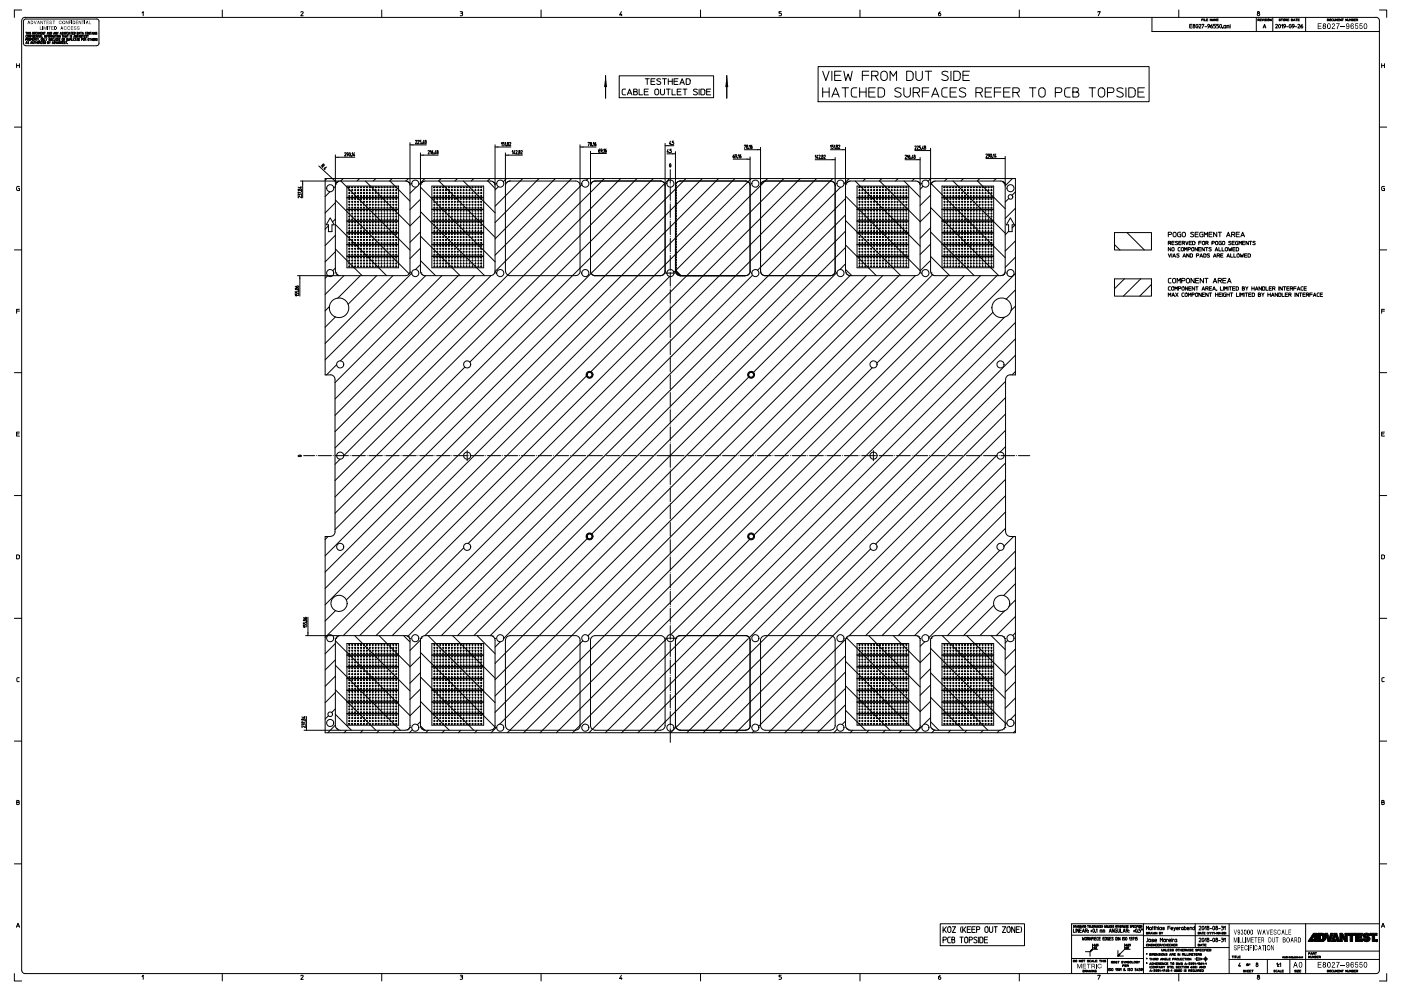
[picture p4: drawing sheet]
<svg xmlns="http://www.w3.org/2000/svg" width="420mm" height="297mm" viewBox="0 0 420 297" stroke-linecap="round" stroke-linejoin="round" font-family="sans-serif">
<g fill="none" stroke="#000" stroke-width=".3">
<path d="M5 19.1v1.2M5 19.6h.8M5.8 19.1v1.2M6.5 3h-2.2v2.2M7 13l.3 .5 .4 .2h21.3l.6-.3 .1-.4M7 6.4l.2-.4 .5-.3h21.3l.4 .1 .3 .6M7 6.4v6.6M7.5 5.2a.97 .97 0 0 0-1 1v284.6a1.02 1.02 0 0 0 1 1h405M7.5 5.2h405M7.7 9.7h.2v.6M7.7 11.8l.4-.2-.4-.1v.7M7.7 13.1l.2-.7 .2 .7"/>
<path d="M7.8 12.9h.3M7.9 9.7h.2M8 10.6l-.3 .2 .1 .3 .2 .1M8.2 9.7v.6M8.2 9.9h.4M8.2 11.8v.4M8.3 10.6l.2 .1-.1 .5-.2-.1zM8.4 11.8h-.2v-.3l.4 .1v.6M8.6 9.7v.6M8.6 12.5l-.3 .1 .3 .4h-.3M8.7 9.7v.6M8.8 11.5l.3 .1-.1 .6-.3-.2z"/>
<path d="M9 10.6v.6l-.3-.6v.6M9.2 13.1l.2-.7 .2 .7M9.2 10.9h.3M9.2 9.7h-.3l.3 .5h-.3M9.2 11.8h.4l-.1-.3h-.3v.7M9.2 12.9h.3M9.5 10.6h-.3v.6M9.7 10.6v.6M9.7 12.4l.1 .7 .3-.1v-.6M9.7 11.8h.3M9.8 9.7l.3 .1-.1 .5h-.2zM9.8 10.6l.4 .1-.1 .5h-.3z"/>
<path d="M10.1 11.5h-.4v.7h.4M10.2 12.4h.2v.7M10.2 11.8v.4M10.3 9.7l.3 .1-.1 .5-.2-.2zM10.3 10.9h.3M10.4 12.4h.2M10.4 11.8h-.2v-.3l.3 .1 .1 .6M10.7 10.6h-.4v.6h.4M10.7 11.5h.2v.7M10.7 12.4v.7M10.7 12.7h.4M10.9 11.5h.2"/>
<path d="M11.1 9.7l-.3 .1v.4l.3 .1M11.1 12.4v.7M11.2 10.6v.6l-.4-.6v.6M11.2 9.7l.2 .6 .2-.1v-.5M11.2 11.5l.2 .7M11.3 12.5l.3 .1-.1 .5-.3-.1zM11.3 10.6h.2v.6M11.5 10.6h.2M11.6 11.5l-.2 .3M11.7 10.3v-.6l.2 .3 .2-.3v.6M11.7 12.2h.1M11.7 12.8v.3"/>
<path d="M11.7 12.1h.1M11.8 10.6v.6M11.9 12.8h-.2v-.4l.4 .2v.5M12 11.2l.2-.6 .2 .6M12 11h.3M12.2 9.9h.3M12.2 12.4v.7M12.3 11.6h.3l-.1 .6zM12.4 12.4h.3l-.3 .7h.3M12.5 10.6v.6h.3M12.6 9.7h-.4v.6h.4M12.9 12.7h.3"/>
<path d="M13.1 9.7v.6l-.4-.6v.6M13.1 11.5v.7l-.3-.7v.7M13.2 9.7h.2v.6M13.2 12.4h-.3v.7h.3M13.3 11.5v.7h.3M13.4 12.4l.3 .2-.1 .5h-.2zM13.4 10.6v.6M13.4 9.7h.2M13.7 11.5l.2 .7M13.9 10.6v.6l-.4-.6v.6M14 10.9h.4M14.1 11.5l-.2 .3"/>
<path d="M14.1 10.3l.2-.6 .2 .6M14.2 10.1h.3M14.3 12.7l.3 .1-.1 .3h-.2v-.7l.2 .1v.2M14.4 10.6h-.4v.6M14.6 10.6l.3 .1-.2 .5-.2-.2zM14.6 11.5l.4 .1-.2 .6h-.2zM14.7 12.4l.2 .7M15 9.7v.6l-.3-.6v.6M15 10.9v.3M15.1 12.4l-.2 .4M15.1 11.5v.7M15.2 9.7l.3 .1-.2 .5h-.1z"/>
<path d="M15.2 10.9h-.2v-.3l.3 .1v.5M15.5 11.2v-.6l.2 .3 .1-.3v.6M15.6 11.6h-.3l.3 .5h-.3M15.6 13.1l.2-.7 .2 .7M15.7 12.9h.3M16 11.2l.2-.6 .2 .6M16.1 10.3l.2-.6 .1 .6M16.1 11.5l-.3 .1v.5l.3 .1M16.1 11h.2M16.1 10.1h.3M16.2 12.4l.3 .3-.1 .4h-.2zM16.2 11.5v.7h.3"/>
<path d="M16.5 10.6h.2v.6M16.7 12.4l.2 .7 .1-.7M16.7 10.6h.2M16.8 11.5l.2 .1-.1 .6-.2-.2zM17 9.7v.6l-.4-.6v.6M17 10.6v.6M17.1 9.7l.2 .6M17.2 13.1l.2-.7 .2 .7M17.3 12.9h.2M17.3 10.6l.3 .2-.1 .4-.3-.1zM17.5 9.7l-.2 .3M17.5 11.6h-.3l.3 .3-.1 .3-.2-.1"/>
<path d="M17.7 11.8h.3M18 10.3l.2-.6 .2 .6M18 11.5h-.3v.7h.3M18.1 10.6v.6l-.4-.6v.6M18.1 12.4v.7l-.4-.7v.7M18.1 10.1h.2M18.2 12.4h.2v.7M18.4 12.4h.2M18.6 11.6h.3l-.1 .6zM18.6 10.6h.2v.6M18.7 12.7h.3M18.8 10.6h.1"/>
<path d="M18.9 9.7h-.3l.3 .5h-.3M19 11.8v.4M19.1 10.6v.6M19.1 12.4h-.4v.7h.4M19.1 10.9h.3M19.3 11.8h-.3v-.3l.4 .1v.6M19.4 9.7l-.4 .1 .4 .4h-.4M19.4 10.6v.6M19.5 12.5l-.3 .1 .3 .4h-.3M19.6 11.2l.2-.6 .2 .6M19.6 9.7l.3 .1-.1 .5-.3-.1zM19.6 11h.3"/>
<path d="M19.7 12.4h.2v.7M19.9 12.4h.2M20 11.5l.3 .2-.2 .5h-.1zM20.1 10.6h.2v.6M20.2 13.1h.1M20.3 10.6h.2M20.4 9.7l-.4 .1v.4l.4 .1M20.5 11.5l.1 .7 .2-.7M20.5 9.7v.6M20.6 10.3l.2-.6 .2 .6M20.7 10.1h.3M21 11.8h.3l-.1-.3h-.2v.7"/>
<path d="M21 10.6v.6M21.2 9.7h.2v.6M21.4 9.7h.1M21.4 11.5v.7h.3M21.5 10.7h-.3l.3 .3-.1 .2-.2-.1M21.7 9.9h.3M21.9 11.5v.7M22 9.7h-.3v.6h.3M22.1 11.2l.2-.6 .2 .6M22.2 11h.2M22.2 9.7l.3 .1-.1 .5h-.2zM22.3 11.5l-.3 .1 .1 .5 .2 .1"/>
<path d="M22.5 12.2l.2-.7 .2 .7M22.5 12h.3M22.6 10.6l.4 .1-.1 .5h-.3zM23 11.5h.2v.7M23.1 9.7l.3 .1-.1 .5h-.2zM23.1 10.6l.2 .6 .2-.6M23.2 11.5h.2M23.5 11.8h.3M23.6 10.3l.2-.6 .2 .6M23.6 11.2l.2-.6 .2 .6M23.6 10.1h.3M23.7 11h.3"/>
<path d="M23.9 11.5h-.4v.7h.4M24.1 9.7h.2v.6M24.3 9.7h.2M24.4 11.8h.4M24.5 10.6v.6l-.3-.6v.6M24.6 10.3l.2-.6 .2 .6M24.7 10.6h.1v.6M24.7 10.1h.3M24.8 11.5h-.4v.7M24.8 10.6h.2M24.9 11.6h.4l-.1 .6zM25.2 10.9h.3"/>
<path d="M25.4 11.8v.4M25.5 10.6h-.3v.6h.3M25.6 11.8h-.2v-.3l.4 .1v.6M25.9 9.7l-.3 .1v.4l.3 .1M26 10.7h-.3l.3 .5-.3-.1M26.1 9.7l.3 .1-.2 .5-.2-.1zM26.2 10.6h.2v.6M26.4 10.6h.1M26.4 11.5l.3 .1-.2 .6-.2-.2zM26.8 11.5h.2v.7M26.9 9.7v.6l-.4-.6v.6M27 9.7h.2v.6"/>
<path d="M27 11.5h.2M27.2 9.7h.2M27.3 11.5v.7M27.3 11.8h.4M27.5 10.3l.2-.6 .2 .6M27.6 10.1h.3M27.7 11.5v.7M27.8 11.8h.3M28.1 9.7v.6M28.2 11.5h-.4v.7h.4M28.3 11.8v.4M28.5 11.8h-.2v-.3l.3 .1 .1 .6"/>
<path d="M28.6 9.7v.6l-.4-.6v.6M29 9.7l-.3 .1 .3 .4h-.3M29.2 11.6h-.4l.4 .5h-.4M29.7 6.4v6.6M42.6 3.9l.3-.4v1.2M66.6 3v2.2M90.2 3.7a.36 .36 0 0 1 .4-.2 .36 .36 0 0 1 .2 .4l-.6 .8h.7M114.4 3v2.2M138 3.5h.4a.25 .25 0 0 1 .3 .2 .25 .25 0 0 1-.3 .3l.2 .1v.5l-.6 .1M138.1 4h.3M162.2 3v2.2M186.3 3.5l-.6 1h.8"/>
<path d="M186.3 4.2v.5M210 3v2.2M234.2 3.5h-.7v.5h.5a.38 .38 0 0 1 .3 .4 .38 .38 0 0 1-.3 .3h-.5M245.3 20h99.2v10.5h-99.2zM257.8 3v2.2M281.9 3.5l-.3 .3a.49 .49 0 0 0-.3 .6 .49 .49 0 0 0 .6 .3l.1-.1a.37 .37 0 0 0-.1-.6 .37 .37 0 0 0-.6 .3M305.6 3v2.2M329.1 3.6l.7-.1-.6 1.2M345.3 5.2v4.3h68.2M353.4 3v2.2M356.7 7.8h.6M357.4 7.3h-.7v1.1h.7"/>
<path d="M357.9 7.7a.34 .34 0 0 0-.3 .5 .34 .34 0 0 0 .5 .2 .34 .34 0 0 0 .1-.5l-.2-.2M358.7 7.4l.1-.1a.62 .62 0 0 1 0 1.1 .65 .65 0 0 1-.1-1zM359.4 7.5a.29 .29 0 0 1 .4-.2 .29 .29 0 0 1 .2 .4l-.6 .7h.6M360.3 5.9h.4M360.3 7.4l.6-.1-.5 1.1M360.7 5.7h-.4v.5M360.9 5.7v.5M361.1 5.7v.5h.4M361.2 8h.5M361.6 5.9h.4M362.1 5.7h-.5v.5h.5M362.6 7.9l-.5-.2a.31 .31 0 0 1 .3-.4 .31 .31 0 0 1 .2 .5l-.5 .6"/>
<path d="M363.3 5.7v.5l-.5-.5v.5M363.4 7.3a.65 .65 0 0 0-.3 1.1 .32 .32 0 0 0 .5-.2 .32 .32 0 0 0-.3-.4 .32 .32 0 0 0-.4 .2M363.4 6.2l.3-.5 .2 .5M363.5 6.1h.4M364.1 6.2v-.5l.2 .3 .3-.3v.5M364.4 7.3h-.6v.4l.5 .1 .1 .2-.1 .3-.5 .1M364.8 5.9h.4M365.2 5.7h-.4v.5h.4M365.3 7.3h-.6v.4h.4a.35 .35 0 0 1 .2 .4 .35 .35 0 0 1-.2 .3h-.4M365.7 7.4l.2-.1a.62 .62 0 0 1 0 1.1l-.2-.3zM366.6 8.4h.1M367.5 8.2l-.6 .1 .1-.6 .5-.1v.8"/>
<path d="M367.8 8.4v-.8l.6 .1 .1 .7M368.1 7.6v.8M368.8 7.3h.1M368.8 7.6v.8M376.6 5.2v4.3M377.1 6v.2M377.2 4a.38 .38 0 0 0-.2 .6 .38 .38 0 0 0 .6 0 .38 .38 0 0 0-.3-.6M377.3 6h-.2v-.3h.4l-.2 .3 .2 .2M377.7 5.9h.4M378.2 5.7h-.5v.5h.5M378.4 5.7l.2 .5 .2-.5M378.7 8.4l.4-1.1 .4 1.1"/>
<path d="M378.8 8.1h.5M379 5.7v.5M379.6 5.7h-.4l.4 .5h-.4M379.8 5.7v.5M380 5.7l.5 .2-.2 .3-.3-.1zM381.1 5.7v.5l-.5-.5v.5M381.6 5.2v4.3M382.4 7.5a.29 .29 0 0 1 .4-.2 .29 .29 0 0 1 .1 .4l-.5 .7h.6M383.4 7.4l.2-.1a.62 .62 0 0 1 0 1.1l-.3-.3zM383.9 5.7l-.5 .1 .4 .4h-.4M384.1 5.7h.2v.5M384.2 7.6l.3-.3v1.1"/>
<path d="M384.3 5.7h.2M384.7 5.7h.4l-.1 .5-.3-.1zM385.3 6v.2M385.4 7.9l-.6-.2a.31 .31 0 0 1 .3-.4 .31 .31 0 0 1 .3 .5l-.6 .6M385.6 6h-.3v-.3h.5l-.2 .3 .2 .2M385.7 8h.5M386 5.9h.4M386.4 5.7h-.4v.5h.4M386.5 7.4l.3-.1a.62 .62 0 0 1 0 1.1l-.3-.3zM387.1 5.7h.4v.5h-.4zM387.7 6.2l.3-.5 .3 .5M387.8 6.1h.4"/>
<path d="M387.9 7.9l-.4-.1a.32 .32 0 0 1 .2-.5 .32 .32 0 0 1 .3 .5l-.5 .6M388.3 8h.5M388.4 5.7h.3v.5M388.7 5.7h.2M389.1 7.5a.29 .29 0 0 1 .4-.2 .29 .29 0 0 1 .1 .4l-.5 .7h.6M389.1 5.9h.4M389.5 5.7h-.4v.5h.4M390.4 7.3a.68 .68 0 0 0-.3 1.1 .32 .32 0 0 0 .5-.2 .32 .32 0 0 0-.2-.4 .32 .32 0 0 0-.4 .2M391.4 5.2v4.3M397.9 5.7l.5 .2-.2 .3h-.3zM398.6 5.7l.4 .2-.1 .3-.4-.1zM399.6 5.7l-.4 .1v.3l.4 .1"/>
<path d="M399.7 5.7l.2 .5h.2l.1-.5M400.4 6.2v-.5l.2 .3 .2-.3v.5M401 5.9h.4M401.5 5.7h-.5v.5h.5M402.1 5.7v.5l-.5-.5v.5M402.3 5.7h.2v.5M402.5 5.7h.2M403.9 5.7v.5l-.5-.5v.5M404.1 5.7l.1 .5 .3-.1v-.4M404.7 6.2v-.5l.2 .3 .3-.3v.5M405.3 5.9l.4 .1-.1 .2h-.3v-.5h.4l-.1 .2M405.9 5.9h.4"/>
<path d="M406.4 5.7h-.5v.5h.5M406.6 6v.2M406.8 6h-.2v-.3h.4l-.2 .3 .2 .2M412.5 5.2h.1a.96 .96 0 0 1 .9 1v284.6a.96 .96 0 0 1-1 1M413.5 3h2.2v2.2M414.2 19.1v1.2M414.2 19.6h.8M415 19.1v1.2M4.3 38.1h2.2M181.5 22.6v6.8M185.6 22.7h28.3v6.6h-28.3zM187.5 26.7h-.7l-.3 .5 .1 1 .9 .2"/>
<path d="M188.1 28.4l.6-1.7 .7 1.7M188.3 27.9h.9M190 27.5h.6a.49 .49 0 0 1 .5 .4 .49 .49 0 0 1-.4 .5h-.7v-1.7l1 .2-.1 .4-.3 .2M191.6 26.7v1.7h1.1M193.1 27.5h1.1M193.4 23.6h.6v1.7M194 23.6h.6M194.4 26.7h-1.3v1.7h1.3M195.2 24.4h1M196.4 23.6h-1.2v1.7h1.2M196.5 26.8a.62 .62 0 0 1 1 .4v.7a.6 .6 0 0 1-.6 .5 .6 .6 0 0 1-.6-.5zM198 26.7v1.2a.6 .6 0 0 0 .6 .5 .6 .6 0 0 0 .6-.5v-1.2"/>
<path d="M198 23.7a.63 .63 0 0 0-.6-.1 .63 .63 0 0 0-.4 .5l.8 .4a.45 .45 0 0 1 .3 .5 .45 .45 0 0 1-.5 .3l-.7-.2M198.6 23.6h.6v1.7M199.2 23.6h.6M199.7 26.7h.6v1.7M200.3 23.6v1.7M200.3 24.4h1.2M200.3 26.7h.6M201.5 26.7v1.7h1M201.5 23.6v1.7M202.1 24.4h1M203 27.5h1M203.3 23.6h-1.2v1.7h1.2"/>
<path d="M203.8 25.3l.7-1.7 .7 1.7M204 24.8h1M204.2 26.7h-1.2v1.7h1.2M204.8 26.7h.6v1.7M205.4 26.7h.6M205.7 23.6h.9l.3 .3v.9l-.2 .4-1 .1zM209 26.9a.58 .58 0 0 0-.6-.2 .58 .58 0 0 0-.4 .5l.8 .4a.47 .47 0 0 1 .2 .7 .47 .47 0 0 1-.6 .1l-.5-.2M209.6 26.7v1.7M210.1 26.7h.9l.3 .4v1l-.3 .3h-.9zM211.8 27.5h1.1M213 26.7h-1.2v1.7h1.2M217.9 22.6v6.8"/>
<path d="M246.6 21.3l1 2.8 1-2.8M246.6 26.3v2.8M246.6 27.6h2M248.6 26.3v2.8M249.4 29.1l1.1-2.8 1.1 2.8M249.4 21.3v2.8M249.7 28.3h1.5M250.2 22.6h1.7M252.2 21.3h-2v2.8h2M252.4 26.3h1v2.8M253 21.3l.5 2.8 .7-1.9 .7 1.9 .6-2.8M253.4 26.3h1"/>
<path d="M256.9 26.3l-1.2 .1-.5 .8 .1 1.5 .7 .4h.9M257.7 26.3v2.8M257.7 27.6h1.9M258.5 22.6h2M259.6 26.3v2.8M260.5 21.3h-2v2.8M260.5 27.6h1.6M261.3 22.7v1.4M262.4 22.7h-1.1v-1.4h1.3a.7 .7 0 0 1 .7 .8 .7 .7 0 0 1-.9 .6l.8 1.4M262.4 26.3h-1.9v2.8h1.9M263.2 26.3l1.4 .1 .5 .5 .1 1.4-.6 .7-1.4 .1zM264.3 21.7a.97 .97 0 0 1 1-.3 .97 .97 0 0 1 .7 .8v1.1a.98 .98 0 0 1-1 .8 .98 .98 0 0 1-.9-.8z"/>
<path d="M266.8 24.1v-2.8l1 1.6 1-1.6v2.8M270.1 26.6a1.11 1.11 0 0 0-1.8 .3l.3 .4 1.1 .5a.76 .76 0 0 1 .4 1.1 .76 .76 0 0 1-1.1 .2l-.8-.4M271 26.3v2a.98 .98 0 0 0 .9 .8 .98 .98 0 0 0 1-.8v-2M271.8 21.3l1.4 .1 .5 .5 .1 1.4-.6 .8h-1.4zM273.8 27.7v1.4M274.6 21.3v2a.98 .98 0 0 0 .9 .8 .98 .98 0 0 0 1-.8v-2M274.8 27.7h-1v-1.4h1.3a.71 .71 0 0 1 .6 .8 .71 .71 0 0 1-.9 .6l.9 1.4M276.5 27.6h1.9M277.4 21.3h.9v2.8M278.3 21.3h1M278.4 26.3h-1.9v2.8M279.3 29.1l1.1-2.8 1.1 2.8"/>
<path d="M279.6 28.3h1.6M284 26.3l-1.2 .1-.5 .8 .2 1.5 .6 .4h.9M284.2 21.6a1.12 1.12 0 0 0-1.8 .4l.3 .3 1.1 .5a.77 .77 0 0 1 .4 1 .77 .77 0 0 1-1.1 .3l-.8-.3M284.8 27.6h1.7M285.1 21.3v2.8M285.9 21.3l1.4 .1 .5 .5 .1 1.4-.6 .8h-1.4zM286.8 26.3h-2v2.8h2M288.7 22.6h1.7M289.5 26.6a1.12 1.12 0 0 0-1.8 .3l.2 .4 1.2 .5a.75 .75 0 0 1 .3 1 .75 .75 0 0 1-1 .3l-.8-.4M290.6 21.3h-1.9v2.8h1.9M292.6 27.7v1.4M293.7 27.7h-1.1v-1.4h1.3a.71 .71 0 0 1 .6 .8 .71 .71 0 0 1-.8 .6l.8 1.4"/>
<path d="M295.3 27.6h1.7M297.3 26.3h-2v2.8h2M298.1 27.6h1.9M300 26.3h-1.9v2.8M300.9 27.6h1.6M302.8 26.3h-1.9v2.8h1.9M303.6 27.7v1.4M304.8 27.7h-1.2v-1.4h1.3a.71 .71 0 0 1 .7 .8 .71 .71 0 0 1-.8 .6l.8 1.4M308.6 26.3h1v2.8M309.6 26.3h1M311.6 26.7a.97 .97 0 0 1 1-.4 .97 .97 0 0 1 .7 .9v1.1a.98 .98 0 0 1-.9 .8 .98 .98 0 0 1-1-.8zM316.4 27.7h1.3a.71 .71 0 0 0 .6-.7 .71 .71 0 0 0-.6-.7h-1.3v2.8"/>
<path d="M320.8 26.3l-1.2 .1-.4 .8v1.1l.2 .6 1.4 .2M321.6 27.6h1.2a.78 .78 0 0 1 .6 .7 .78 .78 0 0 1-.5 .8h-1.3v-2.8h1.1a.64 .64 0 0 1 .6 .6 .64 .64 0 0 1-.5 .7M326.5 26.3h.9v2.8M327.4 26.3h1M329.6 26.5a.97 .97 0 0 1 1.6 .7v1.1a.98 .98 0 0 1-1 .8 .98 .98 0 0 1-1-.8v-1.1zM332 27.7h1.3a.71 .71 0 0 0 .7-.7 .71 .71 0 0 0-.7-.7h-1.3v2.8M336.7 26.6a1.11 1.11 0 0 0-1.8 .3l.2 .4 1.2 .5a.75 .75 0 0 1 .3 1 .75 .75 0 0 1-1 .3l-.8-.4M337.5 26.3v2.8M338.4 26.3l1.4 .1 .5 .5v1.4l-.5 .7-1.4 .1zM341.1 27.6h1.7M343.1 26.3h-2v2.8h2M413.5 38.1h2.2"/>
<path d="M5.8 55.9h-.6l-.2 .4 .1 .7 .7 .1v-.7h-.3M89.4 58.6v-.4h.8l.2 .4M89.8 56.8a.3 .3 0 0 1 .3-.2 .3 .3 0 0 1 .2 .4l-.5-.1M89.8 58.3v.2M90 56.1h.4M90.1 54.3h11.5M90.2 56v.4l-.8-.3M90.4 57.3h.1M90.4 58.8v.5l-.7-.4a.24 .24 0 0 0-.3 .1 .24 .24 0 0 0 .1 .3M90.4 57.9l-1-.4 .1 .5M90.7 54.3v5M95.6 49.7l5.3 5"/>
<path d="M96.6 49.5l-.4 .4M96.8 49.7l-.2-.2 .3-.4 .3 .5-.4 .1-.2 .5M97.5 50.5l-.3 .3M97.9 50.1l-.8 .3 .3 .3M98 53.5l-.5 .5M98.9 57.5l-1.4 1.4M100.5 55.7l.1 25.5a1.36 1.36 0 0 0 1.3 1.4h19.7a1.36 1.36 0 0 0 1.3-1.4v-25.5M100.5 59.9l22.2 22.2M100.5 55.8l-.5 .5M100.5 47.1h5.9M100.5 46.4v8.9M100.6 55.6a1.38 1.38 0 0 1 1.4-1.3h19.5a1.38 1.38 0 0 1 1.4 1.3"/>
<path d="M100.6 55.1h.1M101 54.7h.1M101.4 54.4h.1M102.2 54.3l20.7 20.7M102.9 53.5l-.8 .8M103.3 45.9l.4-.1-.4 1h.5M104 55.8h15.5v3.4h-15.5zM104 59.3h15.5v3.4h-15.5zM104.4 46.3l-.4-.1 .1-.4h.3v.5l-.4 .5M104.6 56.9h.2v.3zM104.6 57.8h.2v.3zM104.6 59.5h.2v.3z"/>
<path d="M104.6 58.7h.2v.2zM104.6 56l.3 .2-.3 .1zM104.7 45.8l.3 .2-.1 .8-.3-.2zM105.3 46.8h.1M105.4 58.7h.3v.2zM105.4 57.8h.3v.3zM105.4 59.5h.3v.3zM105.4 56.9h.3v.3zM105.5 56l.3 .2-.3 .1zM105.5 46.1l.2-.3v1M106.3 45.8l-.4 .8h.5M106.3 46.4v.4"/>
<path d="M106.3 56.9h.3l-.1 .3zM106.3 57.8h.3l-.1 .3zM106.3 59.5h.3l-.1 .3zM106.3 58.7h.3l-.1 .2zM106.4 56l.2 .2-.2 .1zM107.2 56.9h.3l-.1 .3zM107.2 57.8h.3l-.1 .3zM107.2 58.7h.3l-.1 .2zM107.2 59.5h.3l-.1 .3zM107.2 56l.3 .2-.3 .1zM107.8 53.5l-.8 .8M108.1 56.9h.3l-.1 .3z"/>
<path d="M108.1 57.8h.3l-.1 .3zM108.1 59.5h.3l-.1 .3zM108.1 58.7h.3l-.1 .2zM108.1 56l.3 .2-.3 .1zM109 56.9h.3l-.1 .3zM109 58.7h.3l-.1 .2zM109 57.8h.3l-.1 .3zM109 59.5h.3l-.1 .3zM109 56l.3 .2-.3 .1zM109.5 54.3l13.4 13.3M109.9 56.9h.2v.3zM109.9 57.8h.2v.3z"/>
<path d="M109.9 59.5h.2v.3zM109.9 58.7h.2v.2zM109.9 56l.3 .2-.3 .1zM110.7 56.9h.3l-.1 .3zM110.7 58.7h.3l-.1 .2zM110.7 59.5h.3l-.1 .3zM110.7 57.8h.3l-.1 .3zM110.8 56l.3 .2-.3 .1zM111.6 56.1h.3l-.2 .2zM111.6 56.9h.3l-.1 .3zM111.6 57.8h.3l-.1 .3zM111.6 59.5h.3l-.1 .3z"/>
<path d="M111.6 58.7h.3l-.1 .2zM112.5 56.1h.3l-.2 .2zM112.5 56.9h.3l-.1 .3zM112.5 57.8h.3l-.1 .3zM112.5 58.7h.3l-.1 .2zM112.5 59.5h.3l-.1 .3zM112.7 53.5l-.8 .8M113.3 56.1h.4l-.2 .2zM113.3 56.9h.3v.3zM113.3 58.7h.3v.2zM113.3 57.8h.3v.3zM113.3 59.5h.3v.3z"/>
<path d="M114.2 56.1h.3l-.2 .2zM114.2 56.9h.3l-.1 .3zM114.2 58.7h.3l-.1 .2zM114.2 57.8h.3l-.1 .3zM114.2 59.5h.3l-.1 .3zM115.1 56.1h.3l-.2 .2zM115.1 56.9h.3l-.1 .3zM115.1 58.7h.3l-.1 .2zM115.1 59.5h.3l-.1 .3zM115.1 57.8h.3l-.1 .3zM116 56.1h.3l-.2 .2zM116 56.9h.3l-.1 .3z"/>
<path d="M116 58.7h.3l-.1 .2zM116 57.8h.3l-.1 .3zM116 59.5h.3l-.1 .3zM116.8 56.1h.4l-.2 .2zM116.9 56.9h.3l-.1 .3zM116.9 57.8h.3l-.1 .3zM116.9 59.5h.3l-.1 .3zM116.9 58.7h.3l-.1 .2zM116.9 54.3l6 6M117.5 53.5l-.7 .8M117.7 56.1h.4l-.2 .2zM117.8 56.9h.2v.3z"/>
<path d="M117.8 58.7h.2v.2zM117.8 57.8h.2v.3zM117.8 59.5h.2v.3zM118.6 56.1h.4l-.3 .2zM118.6 57.8h.3v.3zM118.6 59.5h.3v.3zM118.6 58.7h.3v.2zM118.6 56.9h.3v.3zM122.1 54.4h.1M122.4 53.5l-.7 .8M122.5 54.7h.1M122.8 55.1h.1"/>
<path d="M122.9 43.4h4.9M122.9 42.8v12.5M124.5 42.2l.4-.1-.4 1h.5M124.8 56.1l-1.9 1.8M125.2 42.2v-.1a.23 .23 0 0 1 .3 0 .23 .23 0 0 1 .1 .3l-.4 .7h.4M126 55.6a1.38 1.38 0 0 1 1.4-1.3h19.6a1.38 1.38 0 0 1 1.4 1.3M126 55.7v25.5a1.36 1.36 0 0 0 1.4 1.4h19.6a1.36 1.36 0 0 0 1.4-1.4v-25.5M126 56.1l22.4 22.4M126 59.7l-3.1 3.1M126 46.5h5.4M126 45.8v9.5M126.2 55.1h.1"/>
<path d="M126.2 42h-.4v.5l.5 .2-.1 .4h-.4M126.4 54.7h.1M126.5 43.1h.1M126.9 54.4h.1M127 42l-.3 .9h.4M127 42.7v.4M127.4 53.5l-1.9 1.8M127.6 42.5a.29 .29 0 0 0-.3 .4 .29 .29 0 0 0 .5 .1l-.2-.5M128.3 45.3l.4-.1-.4 .9h.5M129 45.4l.2-.3v1M129.5 55.8h15.5v3.4h-15.5zM129.5 59.3h15.5v3.4h-15.5z"/>
<path d="M129.7 45.1l-.3 .7a.29 .29 0 0 0 .2 .3 .29 .29 0 0 0 .4-.2 .29 .29 0 0 0-.3-.3l-.3 .2M130.1 46.1h.1M130.1 56.9h.3l-.1 .3zM130.1 57.8h.3l-.1 .3zM130.1 59.5h.3l-.1 .3zM130.1 58.7h.3l-.1 .2zM130.1 56l.3 .2-.3 .1zM130.6 45.1l-.3 .9h.4M130.6 45.8v.3M131 58.7h.2v.2zM131 57.8h.2v.3zM131 59.5h.2v.3z"/>
<path d="M131 56.9h.2v.3zM131 56l.3 .2-.3 .1zM131.1 45.5a.31 .31 0 0 0-.2 .4 .31 .31 0 0 0 .3 .2l.2-.3-.2-.3M131.6 54.3l16.8 16.8M131.8 56.9h.3l-.1 .3zM131.8 57.8h.3l-.1 .3zM131.8 59.5h.3l-.1 .3zM131.8 58.7h.3l-.1 .2zM131.9 56l.3 .2-.3 .1zM132.2 53.5l-.7 .8M132.7 56.9h.3l-.1 .3zM132.7 57.8h.3l-.1 .3z"/>
<path d="M132.7 58.7h.3l-.1 .2zM132.7 59.5h.3l-.1 .3zM132.8 56l.2 .2-.2 .1zM133.6 56.9h.2v.3zM133.6 57.8h.2v.3zM133.6 59.5h.2v.3zM133.6 58.7h.2v.2zM133.6 56l.3 .2-.3 .1zM134.4 56.9h.3v.3zM134.4 58.7h.3v.2zM134.4 57.8h.3v.3zM134.4 59.5h.3v.3z"/>
<path d="M134.5 56l.3 .2-.3 .1zM135.3 56.9h.3l-.1 .3zM135.3 57.8h.3l-.1 .3zM135.3 59.5h.3l-.1 .3zM135.3 58.7h.3l-.1 .2zM135.4 56l.2 .2-.2 .1zM136.2 56.9h.3l-.1 .3zM136.2 58.7h.3l-.1 .2zM136.2 59.5h.3l-.1 .3zM136.2 57.8h.3l-.1 .3zM136.2 56l.3 .2-.3 .1zM137.1 56.1h.3l-.2 .2z"/>
<path d="M137.1 56.9h.3l-.1 .3zM137.1 57.8h.3l-.1 .3zM137.1 59.5h.3l-.1 .3zM137.1 58.7h.3l-.1 .2zM137.1 53.5l-.7 .8M137.9 56.1h.4l-.2 .2zM138 56.9h.3l-.1 .3zM138 57.8h.3l-.1 .3zM138 58.7h.3l-.1 .2zM138 59.5h.3l-.1 .3zM138.8 56.1h.4l-.2 .2zM138.9 56.9h.2v.3z"/>
<path d="M138.9 58.7h.2v.2zM138.9 57.8h.2v.3zM138.9 59.5h.2v.3zM138.9 54.3l9.5 9.5M139.7 56.1h.4l-.3 .2zM139.7 56.9h.3l-.1 .3zM139.7 58.7h.3l-.1 .2zM139.7 57.8h.3l-.1 .3zM139.7 59.5h.3l-.1 .3zM140.6 56.1h.3l-.2 .2zM140.6 56.9h.3l-.1 .3zM140.6 58.7h.3l-.1 .2z"/>
<path d="M140.6 59.5h.3l-.1 .3zM140.6 57.8h.3l-.1 .3zM141.5 56.1h.3l-.2 .2zM141.5 56.9h.3l-.1 .3zM141.5 58.7h.3l-.1 .2zM141.5 57.8h.3l-.1 .3zM141.5 59.5h.3l-.1 .3zM142 53.5l-.7 .8M142.3 56.1h.4l-.2 .2zM142.4 56.9h.3l-.1 .3zM142.4 57.8h.3l-.1 .3zM142.4 59.5h.3l-.1 .3z"/>
<path d="M142.4 58.7h.3l-.1 .2zM143.2 56.1h.4l-.2 .2zM143.3 56.9h.2v.3zM143.3 58.7h.2v.2zM143.3 57.8h.2v.3zM143.3 59.5h.2v.3zM144.1 56.1h.3l-.2 .2zM144.1 57.8h.3l-.1 .3zM144.1 59.5h.3l-.1 .3zM144.1 58.7h.3l-.1 .2zM144.1 56.9h.3l-.1 .3zM146.3 54.3l2.1 2.1"/>
<path d="M146.9 53.5l-.7 .8M147.6 54.4h.1M148 54.7h.1M148.3 55.1h.1M148.4 44.1h4.7M148.4 43.4v11.9M149.4 55.9l-1 1M150.3 43l.2-.3v1M151.1 42.7h-.4v.4l.5 .1-.1 .4-.4 .1M151.4 43l.2-.3v1M151.5 55.7l.1 25.5a1.36 1.36 0 0 0 1.3 1.4M151.5 46.5h5.1"/>
<path d="M151.5 45.8v9.5M151.8 53.5l-.9 1M151.9 43.7h.1M151.9 54.7l1-.4a1.36 1.36 0 0 0-1.3 1.3M152.3 43.1a.31 .31 0 0 0-.3 .3 .31 .31 0 0 0 .3 .3l.2-.2-.2-.4M152.7 42.8h.1a.23 .23 0 0 1 .3-.1 .23 .23 0 0 1 0 .3l-.4 .7h.4M152.9 54.3h19.6a1.38 1.38 0 0 1 1.4 1.3M153.5 45.4l.2-.3v1M154.3 45.1l-.3 .9h.4M154.3 45.8v.3M154.6 45.3l.1-.1a.23 .23 0 0 1 .3 0 .23 .23 0 0 1 0 .3l-.4 .6h.4M155.3 46.1h.1"/>
<path d="M155.7 45.5a.31 .31 0 0 0-.2 .4 .31 .31 0 0 0 .3 .2l.2-.3-.2-.3M156.2 45.3v-.1a.23 .23 0 0 1 .3 0 .23 .23 0 0 1 .1 .3l-.4 .6h.4M156.7 53.5l-8.3 8.3M161.6 53.5l-13.2 13.2M166.5 53.5l-18.1 18.1M171.4 53.5l-23 23M173.9 44.1h4.8M173.9 43.4v11.9M173.9 55.7v25.5M174.4 55.3l-26 26.1M176.3 42.8l.4-.1-.3 1M176.3 53.5l-.5 .5"/>
<path d="M177 55.6a1.38 1.38 0 0 1 1.4-1.3h19.6a1.38 1.38 0 0 1 1.4 1.3M177 55.7v25.5a1.36 1.36 0 0 0 1.4 1.4h19.6a1.36 1.36 0 0 0 1.4-1.4v-25.5M177 46h4.8M177 45.3v10M177.1 43.1a.31 .31 0 0 0-.2 .3 .31 .31 0 0 0 .3 .3l.2-.2-.2-.4M177.7 43.7h.1M177.6 43.7h.1M177.8 43l.2-.3v1M178.6 42.7l-.3 .7a.28 .28 0 0 0 .1 .3 .28 .28 0 0 0 .4-.2 .28 .28 0 0 0-.2-.3l-.2-.1-.1 .3M179.7 44.6l-.3 .8a.25 .25 0 0 0 .4 .1 .25 .25 0 0 0 .1-.3 .25 .25 0 0 0-.4-.1l-.1 .2M180.5 45.2h-.3v-.5h.2l.1 .4-.4 .6M180.8 45.7h.1"/>
<path d="M180.8 45.6h.1M180.9 44.9l.3-.3v1.1M181.2 53.5l-80.8 80.8M181.7 44.6l-.3 .7a.28 .28 0 0 0 .1 .3 .28 .28 0 0 0 .4 0 .28 .28 0 0 0-.1-.4l-.3-.2-.1 .3M186.1 53.5l-83.1 83.1M191 53.5l-90.6 90.5M195.9 53.5l-55 55M199 55.3l-98.6 98.5M199.4 43.7h2.6M199.4 43v12.3M200 46.1h2.5M200.3 44.7l-.3 .8h.4"/>
<path d="M200.3 45.4v.4M200.7 45.8h.1M200.7 53.5l-1.5 1.5M200.8 49.1l.3 .2-.2 .8-.2-.4zM201 42.3l-.3 .8h.4M201 42.9v.4M201.3 44.7h-.5v.5h.4l.1 .2-.1 .4h-.4M201.4 43.3h.1M202 42.3h-.5v.4l.5 .2-.1 .3-.4 .1M202.5 59.6h.1M202.5 59.1h.1M202.5 58.6h.1"/>
<path d="M202.5 58.1h.1M202.5 57.6h.1M202.5 57.1h.1M202.5 56.7h.1M202.5 56.2h.1M202.5 55.7h.1M202.5 55.7v25.5a1.36 1.36 0 0 0 1.4 1.4M202.5 45.4v9.9M203.9 54.3h19.6a1.38 1.38 0 0 1 1.4 1.3M203.9 54.3a1.36 1.36 0 0 0-1.4 1.3M205.6 53.5l-28.2 28.2M210.5 53.5l-113 113.1"/>
<path d="M215.4 53.5l-117.9 117.9M219.8 47.7h5.1M220.1 46.3l-.3 .7a.26 .26 0 0 0 .3 .3 .26 .26 0 0 0 .1-.4l-.3-.2-.1 .3M220.3 53.5l-17.8 17.8M220.8 46.9l-.3-.1v-.4h.3l.1 .4-.4 .5M221.1 47.3h.1M221.3 46.6l.2-.3v1M222.1 46.3l-.3 .7a.26 .26 0 0 0 .3 .3 .26 .26 0 0 0 .1-.4l-.3-.2-.1 .3M223.1 43.6l.5-.1-.4 1M223.1 44.9h4.9M223.9 43.9a.29 .29 0 0 0-.2 .4 .29 .29 0 0 0 .5 .1l-.2-.5M224.5 44.5h.1"/>
<path d="M224.6 43.8l.3-.3v1M224.9 47v8.3M224.9 55.7v25.5M225.2 53.5l-127.7 127.8M225.4 43.5l-.3 .8a.24 .24 0 0 0 .4 0 .24 .24 0 0 0 0-.3 .24 .24 0 0 0-.4 .1v.1M228 55.6a1.38 1.38 0 0 1 1.4-1.3h19.6a1.38 1.38 0 0 1 1.4 1.3M228 55.7v25.5a1.36 1.36 0 0 0 1.4 1.4h19.6a1.36 1.36 0 0 0 1.4-1.4v-25.5M228 55.6l-26 26M228 44.2v11.1M230.1 53.5l-2.1 2.1M235 53.5l-57.9 57.9M239.9 53.5l-137 137"/>
<path d="M244.4 46.8l.2-.3v1M244.4 47.9h6M244.8 53.5l-29.1 29.1M245.1 46.5l-.3 .8h.4M245.1 47.1v.4M245.5 46.6h.4l-.4 .9h.4M246.2 47.5h.1M246.1 47.5h.1M246.5 46.9a.31 .31 0 0 0-.2 .4 .31 .31 0 0 0 .3 .2l.2-.4-.2-.2M247 46.6h.4l-.4 .9h.4M248.9 43.8l.3-.3v1M248.9 44.9h4.6"/>
<path d="M249.7 53.5l-109.4 109.4M249.8 43.5h-.4v.4l.4 .1v.4l-.4 .1M250 43.8l.3-.3v1M250.4 47.2v8.1M250.5 44.5h.1M250.9 43.9a.29 .29 0 0 0-.2 .4 .29 .29 0 0 0 .4 .1l-.1-.5M251.4 43.6a.23 .23 0 0 1 .3-.1 .23 .23 0 0 1 0 .3l-.3 .7h.4M252 56.1l-24.9 24.9M253.5 55.7v25.5a1.36 1.36 0 0 0 1.4 1.4M253.5 58.7l22.3 22.4M253.5 59.5l-131.2 131.2M253.5 44.2v11.1"/>
<path d="M253.6 55.1h.1M253.9 54.7h.1M254.3 54.4h.1M254.6 53.5l-1.6 1.6M254.8 54.3h19.7M254.9 54.3a1.36 1.36 0 0 0-1.4 1.3M256.4 54.3l19.4 19.5M256.9 55.8h15.5v3.4h-15.5zM256.9 59.3h15.5v3.4h-15.5zM257.5 56.9h.3l-.1 .3zM257.5 57.8h.3l-.1 .3zM257.5 59.5h.3l-.1 .3z"/>
<path d="M257.5 58.7h.3l-.1 .2zM257.6 56l.2 .2-.2 .1zM258.4 58.7h.3l-.1 .2zM258.4 57.8h.3l-.1 .3zM258.4 59.5h.3l-.1 .3zM258.4 56.9h.3l-.1 .3zM258.4 56l.3 .2-.3 .1zM259.3 56.9h.2v.3zM259.3 57.8h.2v.3zM259.3 59.5h.2v.3zM259.3 58.7h.2v.2zM259.3 56l.3 .2-.3 .1z"/>
<path d="M259.5 53.5l-.8 .8M260.1 56.9h.3l-.1 .3zM260.1 57.8h.3l-.1 .3zM260.1 58.7h.3l-.1 .2zM260.1 59.5h.3l-.1 .3zM260.2 56l.3 .2-.3 .1zM261 56.9h.3l-.1 .3zM261 57.8h.3l-.1 .3zM261 59.5h.3l-.1 .3zM261 58.7h.3l-.1 .2zM261.1 56l.2 .2-.2 .1zM261.9 56.9h.3l-.1 .3z"/>
<path d="M261.9 58.7h.3l-.1 .2zM261.9 57.8h.3l-.1 .3zM261.9 59.5h.3l-.1 .3zM261.9 56l.3 .2-.3 .1zM262.8 56.9h.3l-.1 .3zM262.8 57.8h.3l-.1 .3zM262.8 59.5h.3l-.1 .3zM262.8 58.7h.3l-.1 .2zM262.8 56l.3 .2-.3 .1zM263.7 56.9h.2v.3zM263.7 58.7h.2v.2zM263.7 59.5h.2v.3z"/>
<path d="M263.7 57.8h.2v.3zM263.7 56l.3 .2-.3 .1zM263.7 54.3l12.1 12.1M264.4 53.5l-.8 .8M264.5 56.1h.4l-.2 .2zM264.5 56.9h.3v.3zM264.5 57.8h.3v.3zM264.5 59.5h.3v.3zM264.5 58.7h.3v.2zM265.4 56.1h.3l-.2 .2zM265.4 56.9h.3l-.1 .3zM265.4 57.8h.3l-.1 .3z"/>
<path d="M265.4 58.7h.3l-.1 .2zM265.4 59.5h.3l-.1 .3zM266.3 56.1h.3l-.2 .2zM266.3 56.9h.3l-.1 .3zM266.3 58.7h.3l-.1 .2zM266.3 57.8h.3l-.1 .3zM266.3 59.5h.3l-.1 .3zM267.2 56.1h.3l-.2 .2zM267.2 56.9h.3l-.1 .3zM267.2 58.7h.3l-.1 .2zM267.2 57.8h.3l-.1 .3zM267.2 59.5h.3l-.1 .3z"/>
<path d="M268 56.1h.4l-.2 .2zM268.1 56.9h.3l-.1 .3zM268.1 58.7h.3l-.1 .2zM268.1 59.5h.3l-.1 .3zM268.1 57.8h.3l-.1 .3zM268.9 56.1h.3l-.2 .2zM268.9 56.9h.3l-.1 .3zM268.9 58.7h.3l-.1 .2zM268.9 57.8h.3l-.1 .3zM268.9 59.5h.3l-.1 .3zM269.2 53.5l-.7 .8M269.8 56.1h.3l-.2 .2z"/>
<path d="M269.8 56.9h.3l-.1 .3zM269.8 57.8h.3l-.1 .3zM269.8 59.5h.3l-.1 .3zM269.8 58.7h.3l-.1 .2zM270.7 56.1h.3l-.2 .2zM270.7 56.9h.3l-.1 .3zM270.7 58.7h.3l-.1 .2zM270.7 57.8h.3l-.1 .3zM270.7 59.5h.3l-.1 .3zM271 54.3l4.8 4.8M271.3 46.6h.4l-.4 .9h.5M271.3 47.9h4.5"/>
<path d="M271.5 56.1h.4l-.2 .2zM271.6 57.8h.3l-.1 .3zM271.6 59.5h.3l-.1 .3zM271.6 58.7h.3l-.1 .2zM271.6 56.9h.3l-.1 .3zM272 46.8l.2-.3v1M272.8 46.5l-.4 .7a.28 .28 0 0 0 .2 .3 .28 .28 0 0 0 .3-.2 .28 .28 0 0 0-.1-.3l-.3-.1-.1 .3M273.1 47.5h.1M273.6 46.5l-.3 .8h.5M273.6 47.1v.4M274.1 46.9a.31 .31 0 0 0-.1 .4 .31 .31 0 0 0 .2 .2l.2-.4-.2-.2M274.1 53.5l-.7 .8"/>
<path d="M274.2 43.9h.5l-.5 .9h.5M274.2 45.1h4.8M274.5 54.3a1.38 1.38 0 0 1 1.4 1.3M274.9 43.9v-.1a.23 .23 0 0 1 .3 0 .23 .23 0 0 1 .1 .3l-.4 .7h.4M275 54.4h.1M275.4 54.7h.1M275.7 55.1h.1M275.8 47.2v8.1M275.8 55.7v25.5M275.9 43.7h-.3v.5l.4 .1-.1 .5h-.3M276.3 44.8h.1M276.2 44.8h.1"/>
<path d="M276.7 55.8l-.9 .9M276.8 43.7l-.4 .9h.5M276.8 44.4v.4M277.3 44.2a.31 .31 0 0 0-.2 .3 .31 .31 0 0 0 .3 .3l.1-.2-.1-.4M279 55.6a1.38 1.38 0 0 1 1.4-1.3h19.6a1.38 1.38 0 0 1 1.3 1.3M279 58.5l-3.2 3.1M279 44.4v10.9M279 53.5l-.8 .9M279.1 55.1h.1M279.1 55l22.2 22.2M279.4 54.7h.1M279.8 54.4h.1"/>
<path d="M282.4 55.8h15.5v3.4h-15.5zM282.4 59.3h15.5v3.4h-15.5zM283 56.9h.3l-.1 .3zM283 57.8h.3l-.1 .3zM283 59.5h.3l-.1 .3zM283 58.7h.3l-.1 .2zM283 56l.3 .2-.3 .1zM283.9 58.7h.3l-.1 .2zM283.9 57.8h.3l-.1 .3zM283.9 59.5h.3l-.1 .3zM283.9 56.9h.3l-.1 .3zM283.9 56l.3 .2-.3 .1z"/>
<path d="M283.9 53.5l-.7 .8M284.8 56.9h.2v.3zM284.8 57.8h.2v.3zM284.8 59.5h.2v.3zM284.8 58.7h.2v.2zM284.8 56l.3 .2-.3 .1zM285.6 56.9h.3v.3zM285.6 57.8h.3v.3zM285.6 58.7h.3v.2zM285.6 59.5h.3v.3zM285.7 56l.3 .2-.3 .1zM285.7 54.3l15.6 15.6"/>
<path d="M286.5 56.9h.3l-.1 .3zM286.5 57.8h.3l-.1 .3zM286.5 59.5h.3l-.1 .3zM286.5 58.7h.3l-.1 .2zM286.6 56l.2 .2-.2 .1zM287.4 56.9h.3l-.1 .3zM287.4 58.7h.3l-.1 .2zM287.4 57.8h.3l-.1 .3zM287.4 59.5h.3l-.1 .3zM287.4 56l.3 .2-.3 .1zM288.3 56.9h.3l-.1 .3zM288.3 57.8h.3l-.1 .3z"/>
<path d="M288.3 59.5h.3l-.1 .3zM288.3 58.7h.3l-.1 .2zM288.3 56l.3 .2-.3 .1zM288.8 53.5l-.7 .8M289.1 56.9h.3l-.1 .3zM289.1 58.7h.3l-.1 .2zM289.1 59.5h.3l-.1 .3zM289.1 57.8h.3l-.1 .3zM289.2 56l.3 .2-.3 .1zM290 56.1h.3l-.2 .2zM290 56.9h.3l-.1 .3zM290 57.8h.3l-.1 .3z"/>
<path d="M290 59.5h.3l-.1 .3zM290 58.7h.3l-.1 .2zM290.9 56.1h.3l-.2 .2zM290.9 56.9h.3l-.1 .3zM290.9 57.8h.3l-.1 .3zM290.9 58.7h.3l-.1 .2zM290.9 59.5h.3l-.1 .3zM291.7 56.1h.4l-.2 .2zM291.8 56.9h.3l-.1 .3zM291.8 58.7h.3l-.1 .2zM291.8 57.8h.3l-.1 .3zM291.8 59.5h.3l-.1 .3z"/>
<path d="M292.6 56.1h.4l-.2 .2zM292.7 56.9h.2v.3zM292.7 58.7h.2v.2zM292.7 57.8h.2v.3zM292.7 59.5h.2v.3zM293.1 54.3l8.2 8.2M293.5 56.1h.4l-.2 .2zM293.5 56.9h.3v.3zM293.5 58.7h.3v.2zM293.5 59.5h.3v.3zM293.5 57.8h.3v.3zM293.7 53.5l-.7 .8"/>
<path d="M294.4 56.1h.3l-.2 .2zM294.4 56.9h.3l-.1 .3zM294.4 58.7h.3l-.1 .2zM294.4 57.8h.3l-.1 .3zM294.4 59.5h.3l-.1 .3zM295.3 56.1h.3l-.2 .2zM295.3 56.9h.3l-.1 .3zM295.3 57.8h.3l-.1 .3zM295.3 59.5h.3l-.1 .3zM295.3 58.7h.3l-.1 .2zM295.6 46.3a.23 .23 0 0 1 .3-.1 .23 .23 0 0 1 .1 .3l-.4 .7h.4M295.6 47.5h5.7"/>
<path d="M296.2 56.1h.3l-.2 .2zM296.2 56.9h.3l-.1 .3zM296.2 58.7h.3l-.1 .2zM296.2 57.8h.3l-.1 .3zM296.2 59.5h.3l-.1 .3zM296.7 46.7l-.4-.1 .1-.5 .2 .1 .1 .5-.4 .5M297 46.2h.2l.1 .3-.2 .7-.2-.4zM297 56.1h.4l-.2 .2zM297.1 57.8h.3l-.1 .3zM297.1 59.5h.3l-.1 .3zM297.1 58.7h.3l-.1 .2zM297.1 56.9h.3l-.1 .3z"/>
<path d="M297.6 47.2h.1M297.8 46.5l.2-.4v1.1M298.5 46.1l-.3 .9h.4M298.5 46.8v.4M298.6 53.5l-.7 .8M300.5 54.4h.1M300.5 54.4l.7 .7M300.9 54.7h.1M301.2 55.1h.1M301.3 46.8v8.5M302.4 59.5l-1.1 1.1M303.5 53.5l-2.2 2.2v25.5a1.38 1.38 0 0 1-1.3 1.4h-19.6a1.38 1.38 0 0 1-1.4-1.4v-25.5"/>
<path d="M304.4 57.5l-1 1.1M415 55.9h-.6l-.2 .4 .1 .7 .7 .1v-.7h-.3M4.3 74.9h2.2M98.5 67.7l-1 1M99 65.3l1.2 2.1h-.7v2h-1v-2h-.7zM100.5 67.3l15.4 15.3M100.5 74.6l8 8M100.5 75.4l-3 3.1M100.5 70.5l-3 3.1M100.5 65.6l-.8 .9M100.5 60.7l-3 3.1M104 76.9h15.5v3.4h-15.5z"/>
<path d="M104 69.8h15.5v3.4h-15.5zM104 62.8h15.5v3.4h-15.5zM104 66.3h15.5v3.4h-15.5zM104 73.3h15.5v3.4h-15.5zM104.6 60.4h.2v.3zM104.6 62.2h.2v.2zM104.6 61.3h.2v.3zM104.6 63h.2v.3zM104.6 63.9h.2v.3zM104.6 67.4h.2v.3zM104.6 64.8h.2v.3zM104.6 66.6h.2v.2z"/>
<path d="M104.6 65.7h.2v.3zM104.6 69.2h.2v.3zM104.6 70.1h.2v.2zM104.6 72.7h.2v.3zM104.6 71.8h.2v.3zM104.6 74.5h.2v.3zM104.6 73.6h.2v.3zM104.6 70.9h.2v.3zM104.6 68.3h.2v.3zM104.6 75.3h.2v.3zM104.6 76.2h.2v.3zM104.6 77.1h.2v.3z"/>
<path d="M104.6 78h.2v.3zM104.6 79.8h.2v.2zM104.6 78.9h.2v.3zM105.4 60.4h.3v.3zM105.4 62.2h.3v.2zM105.4 61.3h.3v.3zM105.4 63.9h.3v.3zM105.4 63h.3v.3zM105.4 65.7h.3v.3zM105.4 64.8h.3v.3zM105.4 67.4h.3v.3zM105.4 66.6h.3v.2z"/>
<path d="M105.4 68.3h.3v.3zM105.4 70.9h.3v.3zM105.4 69.2h.3v.3zM105.4 70.1h.3v.2zM105.4 71.8h.3v.3zM105.4 73.6h.3v.3zM105.4 72.7h.3v.3zM105.4 74.5h.3v.3zM105.4 78h.3v.3zM105.4 77.1h.3v.3zM105.4 75.3h.3v.3zM105.4 76.2h.3v.3z"/>
<path d="M105.4 79.8h.3v.2zM105.4 78.9h.3v.3zM106.3 60.4h.3l-.1 .3zM106.3 61.3h.3l-.1 .3zM106.3 63h.3l-.1 .3zM106.3 63.9h.3l-.1 .3zM106.3 62.2h.3l-.1 .2zM106.3 65.7h.3l-.1 .3zM106.3 66.6h.3l-.1 .2zM106.3 64.8h.3l-.1 .3zM106.3 67.4h.3l-.1 .3zM106.3 68.3h.3l-.1 .3z"/>
<path d="M106.3 69.2h.3l-.1 .3zM106.3 70.1h.3l-.1 .2zM106.3 70.9h.3l-.1 .3zM106.3 72.7h.3l-.1 .3zM106.3 71.8h.3l-.1 .3zM106.3 74.5h.3l-.1 .3zM106.3 73.6h.3l-.1 .3zM106.3 75.3h.3l-.1 .3zM106.3 76.2h.3l-.1 .3zM106.3 78h.3l-.1 .3zM106.3 77.1h.3l-.1 .3zM106.3 78.9h.3l-.1 .3z"/>
<path d="M106.3 79.8h.3l-.1 .2zM107.2 60.4h.3l-.1 .3zM107.2 61.3h.3l-.1 .3zM107.2 63h.3l-.1 .3zM107.2 63.9h.3l-.1 .3zM107.2 62.2h.3l-.1 .2zM107.2 64.8h.3l-.1 .3zM107.2 65.7h.3l-.1 .3zM107.2 66.6h.3l-.1 .2zM107.2 67.4h.3l-.1 .3zM107.2 69.2h.3l-.1 .3zM107.2 68.3h.3l-.1 .3z"/>
<path d="M107.2 70.9h.3l-.1 .3zM107.2 70.1h.3l-.1 .2zM107.2 72.7h.3l-.1 .3zM107.2 74.5h.3l-.1 .3zM107.2 73.6h.3l-.1 .3zM107.2 71.8h.3l-.1 .3zM107.2 76.2h.3l-.1 .3zM107.2 77.1h.3l-.1 .3zM107.2 78h.3l-.1 .3zM107.2 75.3h.3l-.1 .3zM107.2 78.9h.3l-.1 .3zM107.2 79.8h.3l-.1 .2z"/>
<path d="M108.1 60.4h.3l-.1 .3zM108.1 61.3h.3l-.1 .3zM108.1 62.2h.3l-.1 .2zM108.1 63.9h.3l-.1 .3zM108.1 63h.3l-.1 .3zM108.1 64.8h.3l-.1 .3zM108.1 66.6h.3l-.1 .2zM108.1 65.7h.3l-.1 .3zM108.1 67.4h.3l-.1 .3zM108.1 70.9h.3l-.1 .3zM108.1 68.3h.3l-.1 .3zM108.1 70.1h.3l-.1 .2z"/>
<path d="M108.1 69.2h.3l-.1 .3zM108.1 71.8h.3l-.1 .3zM108.1 74.5h.3l-.1 .3zM108.1 73.6h.3l-.1 .3zM108.1 72.7h.3l-.1 .3zM108.1 75.3h.3l-.1 .3zM108.1 76.2h.3l-.1 .3zM108.1 78h.3l-.1 .3zM108.1 77.1h.3l-.1 .3zM108.1 78.9h.3l-.1 .3zM108.1 79.8h.3l-.1 .2zM109 60.4h.3l-.1 .3z"/>
<path d="M109 62.2h.3l-.1 .2zM109 61.3h.3l-.1 .3zM109 63h.3l-.1 .3zM109 63.9h.3l-.1 .3zM109 65.7h.3l-.1 .3zM109 67.4h.3l-.1 .3zM109 66.6h.3l-.1 .2zM109 64.8h.3l-.1 .3zM109 68.3h.3l-.1 .3zM109 69.2h.3l-.1 .3zM109 70.1h.3l-.1 .2zM109 70.9h.3l-.1 .3z"/>
<path d="M109 72.7h.3l-.1 .3zM109 71.8h.3l-.1 .3zM109 73.6h.3l-.1 .3zM109 74.5h.3l-.1 .3zM109 76.2h.3l-.1 .3zM109 75.3h.3l-.1 .3zM109 77.1h.3l-.1 .3zM109 78h.3l-.1 .3zM109 78.9h.3l-.1 .3zM109 79.8h.3l-.1 .2zM109.9 60.4h.2v.3zM109.9 61.3h.2v.3z"/>
<path d="M109.9 63.9h.2v.3zM109.9 63h.2v.3zM109.9 65.7h.2v.3zM109.9 64.8h.2v.3zM109.9 66.6h.2v.2zM109.9 67.4h.2v.3zM109.9 62.2h.2v.2zM109.9 68.3h.2v.3zM109.9 70.9h.2v.3zM109.9 70.1h.2v.2zM109.9 71.8h.2v.3zM109.9 72.7h.2v.3z"/>
<path d="M109.9 74.5h.2v.3zM109.9 73.6h.2v.3zM109.9 69.2h.2v.3zM109.9 76.2h.2v.3zM109.9 78h.2v.3zM109.9 75.3h.2v.3zM109.9 78.9h.2v.3zM109.9 77.1h.2v.3zM109.9 79.8h.2v.2zM110.7 60.4h.3l-.1 .3zM110.7 62.2h.3l-.1 .2zM110.7 61.3h.3l-.1 .3z"/>
<path d="M110.7 63.9h.3l-.1 .3zM110.7 63h.3l-.1 .3zM110.7 65.7h.3l-.1 .3zM110.7 66.6h.3l-.1 .2zM110.7 67.4h.3l-.1 .3zM110.7 64.8h.3l-.1 .3zM110.7 69.2h.3l-.1 .3zM110.7 68.3h.3l-.1 .3zM110.7 70.9h.3l-.1 .3zM110.7 70.1h.3l-.1 .2zM110.7 71.8h.3l-.1 .3zM110.7 72.7h.3l-.1 .3z"/>
<path d="M110.7 74.5h.3l-.1 .3zM110.7 73.6h.3l-.1 .3zM110.7 76.2h.3l-.1 .3zM110.7 75.3h.3l-.1 .3zM110.7 78h.3l-.1 .3zM110.7 77.1h.3l-.1 .3zM110.7 79.8h.3l-.1 .2zM110.7 78.9h.3l-.1 .3zM111.6 60.4h.3l-.1 .3zM111.6 62.2h.3l-.1 .2zM111.6 63.9h.3l-.1 .3zM111.6 63h.3l-.1 .3z"/>
<path d="M111.6 64.8h.3l-.1 .3zM111.6 65.7h.3l-.1 .3zM111.6 67.4h.3l-.1 .3zM111.6 66.6h.3l-.1 .2zM111.6 61.3h.3l-.1 .3zM111.6 69.2h.3l-.1 .3zM111.6 70.1h.3l-.1 .2zM111.6 70.9h.3l-.1 .3zM111.6 68.3h.3l-.1 .3zM111.6 71.8h.3l-.1 .3zM111.6 74.5h.3l-.1 .3zM111.6 73.6h.3l-.1 .3z"/>
<path d="M111.6 72.7h.3l-.1 .3zM111.6 75.3h.3l-.1 .3zM111.6 77.1h.3l-.1 .3zM111.6 78.9h.3l-.1 .3zM111.6 78h.3l-.1 .3zM111.6 76.2h.3l-.1 .3zM111.6 79.8h.3l-.1 .2zM112.5 60.4h.3l-.1 .3zM112.5 62.2h.3l-.1 .2zM112.5 63h.3l-.1 .3zM112.5 63.9h.3l-.1 .3zM112.5 61.3h.3l-.1 .3z"/>
<path d="M112.5 65.7h.3l-.1 .3zM112.5 64.8h.3l-.1 .3zM112.5 67.4h.3l-.1 .3zM112.5 66.6h.3l-.1 .2zM112.5 68.3h.3l-.1 .3zM112.5 69.2h.3l-.1 .3zM112.5 70.1h.3l-.1 .2zM112.5 70.9h.3l-.1 .3zM112.5 71.8h.3l-.1 .3zM112.5 72.7h.3l-.1 .3zM112.5 74.5h.3l-.1 .3zM112.5 73.6h.3l-.1 .3z"/>
<path d="M112.5 76.2h.3l-.1 .3zM112.5 75.3h.3l-.1 .3zM112.5 78h.3l-.1 .3zM112.5 77.1h.3l-.1 .3zM112.5 78.9h.3l-.1 .3zM112.5 79.8h.3l-.1 .2zM113.3 60.4h.3v.3zM113.3 62.2h.3v.2zM113.3 61.3h.3v.3zM113.3 63h.3v.3zM113.3 63.9h.3v.3zM113.3 64.8h.3v.3z"/>
<path d="M113.3 65.7h.3v.3zM113.3 67.4h.3v.3zM113.3 66.6h.3v.2zM113.3 68.3h.3v.3zM113.3 70.1h.3v.2zM113.3 71.8h.3v.3zM113.3 73.6h.3v.3zM113.3 74.5h.3v.3zM113.3 69.2h.3v.3zM113.3 72.7h.3v.3zM113.3 70.9h.3v.3zM113.3 75.3h.3v.3z"/>
<path d="M113.3 76.2h.3v.3zM113.3 77.1h.3v.3zM113.3 78.9h.3v.3zM113.3 79.8h.3v.2zM113.3 78h.3v.3zM114.2 60.4h.3l-.1 .3zM114.2 62.2h.3l-.1 .2zM114.2 63.9h.3l-.1 .3zM114.2 63h.3l-.1 .3zM114.2 65.7h.3l-.1 .3zM114.2 66.6h.3l-.1 .2zM114.2 67.4h.3l-.1 .3z"/>
<path d="M114.2 64.8h.3l-.1 .3zM114.2 61.3h.3l-.1 .3zM114.2 68.3h.3l-.1 .3zM114.2 69.2h.3l-.1 .3zM114.2 70.1h.3l-.1 .2zM114.2 70.9h.3l-.1 .3zM114.2 72.7h.3l-.1 .3zM114.2 71.8h.3l-.1 .3zM114.2 73.6h.3l-.1 .3zM114.2 74.5h.3l-.1 .3zM114.2 76.2h.3l-.1 .3zM114.2 75.3h.3l-.1 .3z"/>
<path d="M114.2 77.1h.3l-.1 .3zM114.2 79.8h.3l-.1 .2zM114.2 78.9h.3l-.1 .3zM114.2 78h.3l-.1 .3zM115.1 60.4h.3l-.1 .3zM115.1 62.2h.3l-.1 .2zM115.1 61.3h.3l-.1 .3zM115.1 63.9h.3l-.1 .3zM115.1 63h.3l-.1 .3zM115.1 64.8h.3l-.1 .3zM115.1 67.4h.3l-.1 .3zM115.1 66.6h.3l-.1 .2z"/>
<path d="M115.1 65.7h.3l-.1 .3zM115.1 69.2h.3l-.1 .3zM115.1 70.9h.3l-.1 .3zM115.1 68.3h.3l-.1 .3zM115.1 70.1h.3l-.1 .2zM115.1 71.8h.3l-.1 .3zM115.1 73.6h.3l-.1 .3zM115.1 72.7h.3l-.1 .3zM115.1 74.5h.3l-.1 .3zM115.1 78h.3l-.1 .3zM115.1 76.2h.3l-.1 .3zM115.1 77.1h.3l-.1 .3z"/>
<path d="M115.1 75.3h.3l-.1 .3zM115.1 78.9h.3l-.1 .3zM115.1 79.8h.3l-.1 .2zM116 60.4h.3l-.1 .3zM116 61.3h.3l-.1 .3zM116 62.2h.3l-.1 .2zM116 63h.3l-.1 .3zM116 63.9h.3l-.1 .3zM116 64.8h.3l-.1 .3zM116 65.7h.3l-.1 .3zM116 67.4h.3l-.1 .3zM116 66.6h.3l-.1 .2z"/>
<path d="M116 69.2h.3l-.1 .3zM116 68.3h.3l-.1 .3zM116 70.1h.3l-.1 .2zM116 70.9h.3l-.1 .3zM116 71.8h.3l-.1 .3zM116 72.7h.3l-.1 .3zM116 73.6h.3l-.1 .3zM116 74.5h.3l-.1 .3zM116 76.2h.3l-.1 .3zM116 75.3h.3l-.1 .3zM116 77.1h.3l-.1 .3zM116 78h.3l-.1 .3z"/>
<path d="M116 79.8h.3l-.1 .2zM116 78.9h.3l-.1 .3zM116.9 60.4h.3l-.1 .3zM116.9 62.2h.3l-.1 .2zM116.9 61.3h.3l-.1 .3zM116.9 63h.3l-.1 .3zM116.9 63.9h.3l-.1 .3zM116.9 64.8h.3l-.1 .3zM116.9 65.7h.3l-.1 .3zM116.9 66.6h.3l-.1 .2zM116.9 67.4h.3l-.1 .3zM116.9 69.2h.3l-.1 .3z"/>
<path d="M116.9 70.9h.3l-.1 .3zM116.9 68.3h.3l-.1 .3zM116.9 70.1h.3l-.1 .2zM116.9 72.7h.3l-.1 .3zM116.9 74.5h.3l-.1 .3zM116.9 73.6h.3l-.1 .3zM116.9 71.8h.3l-.1 .3zM116.9 75.3h.3l-.1 .3zM116.9 76.2h.3l-.1 .3zM116.9 78h.3l-.1 .3zM116.9 79.8h.3l-.1 .2zM116.9 78.9h.3l-.1 .3z"/>
<path d="M116.9 77.1h.3l-.1 .3zM117.8 60.4h.2v.3zM117.8 61.3h.2v.3zM117.8 63.9h.2v.3zM117.8 62.2h.2v.2zM117.8 64.8h.2v.3zM117.8 65.7h.2v.3zM117.8 66.6h.2v.2zM117.8 67.4h.2v.3zM117.8 63h.2v.3zM117.8 68.3h.2v.3zM117.8 70.1h.2v.2z"/>
<path d="M117.8 70.9h.2v.3zM117.8 71.8h.2v.3zM117.8 74.5h.2v.3zM117.8 72.7h.2v.3zM117.8 73.6h.2v.3zM117.8 69.2h.2v.3zM117.8 77.1h.2v.3zM117.8 78h.2v.3zM117.8 75.3h.2v.3zM117.8 76.2h.2v.3zM117.8 78.9h.2v.3zM117.8 79.8h.2v.2z"/>
<path d="M118.6 60.4h.3v.3zM118.6 62.2h.3v.2zM118.6 61.3h.3v.3zM118.6 63h.3v.3zM118.6 63.9h.3v.3zM118.6 67.4h.3v.3zM118.6 66.6h.3v.2zM118.6 65.7h.3v.3zM118.6 64.8h.3v.3zM118.6 70.9h.3v.3zM118.6 68.3h.3v.3zM118.6 70.1h.3v.2z"/>
<path d="M118.6 69.2h.3v.3zM118.6 72.7h.3v.3zM118.6 71.8h.3v.3zM118.6 73.6h.3v.3zM118.6 74.5h.3v.3zM118.6 75.3h.3v.3zM118.6 76.2h.3v.3zM118.6 77.1h.3v.3zM118.6 79.8h.3v.2zM118.6 78.9h.3v.3zM118.6 78h.3v.3zM126 70.8l11.9 11.8"/>
<path d="M126 78.1l4.6 4.5M126 63.4l19.3 19.2M126 79.3l-1.5 1.5M126 74.4l-3.1 3.1M126 69.5l-3.1 3.1M126 64.6l-3.1 3.1M129.5 76.9h15.5v3.4h-15.5zM129.5 69.8h15.5v3.4h-15.5zM129.5 62.8h15.5v3.4h-15.5zM129.5 66.3h15.5v3.4h-15.5zM129.5 73.3h15.5v3.4h-15.5zM130.1 60.4h.3l-.1 .3z"/>
<path d="M130.1 62.2h.3l-.1 .2zM130.1 61.3h.3l-.1 .3zM130.1 63h.3l-.1 .3zM130.1 63.9h.3l-.1 .3zM130.1 67.4h.3l-.1 .3zM130.1 64.8h.3l-.1 .3zM130.1 66.6h.3l-.1 .2zM130.1 65.7h.3l-.1 .3zM130.1 69.2h.3l-.1 .3zM130.1 70.1h.3l-.1 .2zM130.1 72.7h.3l-.1 .3zM130.1 71.8h.3l-.1 .3z"/>
<path d="M130.1 74.5h.3l-.1 .3zM130.1 73.6h.3l-.1 .3zM130.1 70.9h.3l-.1 .3zM130.1 68.3h.3l-.1 .3zM130.1 75.3h.3l-.1 .3zM130.1 76.2h.3l-.1 .3zM130.1 77.1h.3l-.1 .3zM130.1 78h.3l-.1 .3zM130.1 79.8h.3l-.1 .2zM130.1 78.9h.3l-.1 .3zM131 60.4h.2v.3zM131 62.2h.2v.2z"/>
<path d="M131 61.3h.2v.3zM131 63.9h.2v.3zM131 63h.2v.3zM131 65.7h.2v.3zM131 64.8h.2v.3zM131 67.4h.2v.3zM131 66.6h.2v.2zM131 68.3h.2v.3zM131 70.9h.2v.3zM131 69.2h.2v.3zM131 70.1h.2v.2zM131 71.8h.2v.3z"/>
<path d="M131 73.6h.2v.3zM131 72.7h.2v.3zM131 74.5h.2v.3zM131 78h.2v.3zM131 77.1h.2v.3zM131 75.3h.2v.3zM131 76.2h.2v.3zM131 79.8h.2v.2zM131 78.9h.2v.3zM131.8 60.4h.3l-.1 .3zM131.8 61.3h.3l-.1 .3zM131.8 63h.3l-.1 .3z"/>
<path d="M131.8 63.9h.3l-.1 .3zM131.8 62.2h.3l-.1 .2zM131.8 65.7h.3l-.1 .3zM131.8 66.6h.3l-.1 .2zM131.8 64.8h.3l-.1 .3zM131.8 67.4h.3l-.1 .3zM131.8 68.3h.3l-.1 .3zM131.8 69.2h.3l-.1 .3zM131.8 70.1h.3l-.1 .2zM131.8 70.9h.3l-.1 .3zM131.8 72.7h.3l-.1 .3zM131.8 71.8h.3l-.1 .3z"/>
<path d="M131.8 74.5h.3l-.1 .3zM131.8 73.6h.3l-.1 .3zM131.8 75.3h.3l-.1 .3zM131.8 76.2h.3l-.1 .3zM131.8 78h.3l-.1 .3zM131.8 77.1h.3l-.1 .3zM131.8 78.9h.3l-.1 .3zM131.8 79.8h.3l-.1 .2zM132.7 60.4h.3l-.1 .3zM132.7 61.3h.3l-.1 .3zM132.7 63h.3l-.1 .3zM132.7 63.9h.3l-.1 .3z"/>
<path d="M132.7 62.2h.3l-.1 .2zM132.7 64.8h.3l-.1 .3zM132.7 65.7h.3l-.1 .3zM132.7 66.6h.3l-.1 .2zM132.7 67.4h.3l-.1 .3zM132.7 69.2h.3l-.1 .3zM132.7 68.3h.3l-.1 .3zM132.7 70.9h.3l-.1 .3zM132.7 70.1h.3l-.1 .2zM132.7 72.7h.3l-.1 .3zM132.7 74.5h.3l-.1 .3zM132.7 73.6h.3l-.1 .3z"/>
<path d="M132.7 71.8h.3l-.1 .3zM132.7 76.2h.3l-.1 .3zM132.7 77.1h.3l-.1 .3zM132.7 78h.3l-.1 .3zM132.7 75.3h.3l-.1 .3zM132.7 78.9h.3l-.1 .3zM132.7 79.8h.3l-.1 .2zM133.6 60.4h.2v.3zM133.6 61.3h.2v.3zM133.6 62.2h.2v.2zM133.6 63.9h.2v.3zM133.6 63h.2v.3z"/>
<path d="M133.6 64.8h.2v.3zM133.6 66.6h.2v.2zM133.6 65.7h.2v.3zM133.6 67.4h.2v.3zM133.6 70.9h.2v.3zM133.6 68.3h.2v.3zM133.6 70.1h.2v.2zM133.6 69.2h.2v.3zM133.6 71.8h.2v.3zM133.6 74.5h.2v.3zM133.6 73.6h.2v.3zM133.6 72.7h.2v.3z"/>
<path d="M133.6 75.3h.2v.3zM133.6 76.2h.2v.3zM133.6 78h.2v.3zM133.6 77.1h.2v.3zM133.6 78.9h.2v.3zM133.6 79.8h.2v.2zM134.4 60.4h.3v.3zM134.4 62.2h.3v.2zM134.4 61.3h.3v.3zM134.4 63h.3v.3zM134.4 63.9h.3v.3zM134.4 65.7h.3v.3z"/>
<path d="M134.4 67.4h.3v.3zM134.4 66.6h.3v.2zM134.4 64.8h.3v.3zM134.4 68.3h.3v.3zM134.4 69.2h.3v.3zM134.4 70.1h.3v.2zM134.4 70.9h.3v.3zM134.4 72.7h.3v.3zM134.4 71.8h.3v.3zM134.4 73.6h.3v.3zM134.4 74.5h.3v.3zM134.4 76.2h.3v.3z"/>
<path d="M134.4 75.3h.3v.3zM134.4 77.1h.3v.3zM134.4 78h.3v.3zM134.4 78.9h.3v.3zM134.4 79.8h.3v.2zM135.3 60.4h.3l-.1 .3zM135.3 61.3h.3l-.1 .3zM135.3 63.9h.3l-.1 .3zM135.3 63h.3l-.1 .3zM135.3 65.7h.3l-.1 .3zM135.3 64.8h.3l-.1 .3zM135.3 66.6h.3l-.1 .2z"/>
<path d="M135.3 67.4h.3l-.1 .3zM135.3 62.2h.3l-.1 .2zM135.3 68.3h.3l-.1 .3zM135.3 70.9h.3l-.1 .3zM135.3 70.1h.3l-.1 .2zM135.3 71.8h.3l-.1 .3zM135.3 72.7h.3l-.1 .3zM135.3 74.5h.3l-.1 .3zM135.3 73.6h.3l-.1 .3zM135.3 69.2h.3l-.1 .3zM135.3 76.2h.3l-.1 .3zM135.3 78h.3l-.1 .3z"/>
<path d="M135.3 75.3h.3l-.1 .3zM135.3 78.9h.3l-.1 .3zM135.3 77.1h.3l-.1 .3zM135.3 79.8h.3l-.1 .2zM136.2 60.4h.3l-.1 .3zM136.2 62.2h.3l-.1 .2zM136.2 61.3h.3l-.1 .3zM136.2 63.9h.3l-.1 .3zM136.2 63h.3l-.1 .3zM136.2 65.7h.3l-.1 .3zM136.2 66.6h.3l-.1 .2zM136.2 67.4h.3l-.1 .3z"/>
<path d="M136.2 64.8h.3l-.1 .3zM136.2 69.2h.3l-.1 .3zM136.2 68.3h.3l-.1 .3zM136.2 70.9h.3l-.1 .3zM136.2 70.1h.3l-.1 .2zM136.2 71.8h.3l-.1 .3zM136.2 72.7h.3l-.1 .3zM136.2 74.5h.3l-.1 .3zM136.2 73.6h.3l-.1 .3zM136.2 76.2h.3l-.1 .3zM136.2 75.3h.3l-.1 .3zM136.2 78h.3l-.1 .3z"/>
<path d="M136.2 77.1h.3l-.1 .3zM136.2 79.8h.3l-.1 .2zM136.2 78.9h.3l-.1 .3zM137.1 60.4h.3l-.1 .3zM137.1 62.2h.3l-.1 .2zM137.1 63.9h.3l-.1 .3zM137.1 63h.3l-.1 .3zM137.1 64.8h.3l-.1 .3zM137.1 65.7h.3l-.1 .3zM137.1 67.4h.3l-.1 .3zM137.1 66.6h.3l-.1 .2zM137.1 61.3h.3l-.1 .3z"/>
<path d="M137.1 69.2h.3l-.1 .3zM137.1 70.1h.3l-.1 .2zM137.1 70.9h.3l-.1 .3zM137.1 68.3h.3l-.1 .3zM137.1 71.8h.3l-.1 .3zM137.1 74.5h.3l-.1 .3zM137.1 73.6h.3l-.1 .3zM137.1 72.7h.3l-.1 .3zM137.1 75.3h.3l-.1 .3zM137.1 77.1h.3l-.1 .3zM137.1 78.9h.3l-.1 .3zM137.1 78h.3l-.1 .3z"/>
<path d="M137.1 76.2h.3l-.1 .3zM137.1 79.8h.3l-.1 .2zM138 60.4h.3l-.1 .3zM138 62.2h.3l-.1 .2zM138 63h.3l-.1 .3zM138 63.9h.3l-.1 .3zM138 61.3h.3l-.1 .3zM138 65.7h.3l-.1 .3zM138 64.8h.3l-.1 .3zM138 67.4h.3l-.1 .3zM138 66.6h.3l-.1 .2zM138 68.3h.3l-.1 .3z"/>
<path d="M138 69.2h.3l-.1 .3zM138 70.1h.3l-.1 .2zM138 70.9h.3l-.1 .3zM138 71.8h.3l-.1 .3zM138 72.7h.3l-.1 .3zM138 74.5h.3l-.1 .3zM138 73.6h.3l-.1 .3zM138 76.2h.3l-.1 .3zM138 75.3h.3l-.1 .3zM138 78h.3l-.1 .3zM138 77.1h.3l-.1 .3zM138 78.9h.3l-.1 .3z"/>
<path d="M138 79.8h.3l-.1 .2zM138.9 60.4h.2v.3zM138.9 62.2h.2v.2zM138.9 61.3h.2v.3zM138.9 63h.2v.3zM138.9 63.9h.2v.3zM138.9 64.8h.2v.3zM138.9 65.7h.2v.3zM138.9 67.4h.2v.3zM138.9 66.6h.2v.2zM138.9 68.3h.2v.3zM138.9 70.1h.2v.2z"/>
<path d="M138.9 71.8h.2v.3zM138.9 73.6h.2v.3zM138.9 74.5h.2v.3zM138.9 69.2h.2v.3zM138.9 72.7h.2v.3zM138.9 70.9h.2v.3zM138.9 75.3h.2v.3zM138.9 76.2h.2v.3zM138.9 77.1h.2v.3zM138.9 78.9h.2v.3zM138.9 79.8h.2v.2zM138.9 78h.2v.3z"/>
<path d="M139.7 60.4h.3l-.1 .3zM139.7 62.2h.3l-.1 .2zM139.7 63.9h.3l-.1 .3zM139.7 63h.3l-.1 .3zM139.7 65.7h.3l-.1 .3zM139.7 66.6h.3l-.1 .2zM139.7 67.4h.3l-.1 .3zM139.7 64.8h.3l-.1 .3zM139.7 61.3h.3l-.1 .3zM139.7 68.3h.3l-.1 .3zM139.7 69.2h.3l-.1 .3zM139.7 70.1h.3l-.1 .2z"/>
<path d="M139.7 70.9h.3l-.1 .3zM139.7 72.7h.3l-.1 .3zM139.7 71.8h.3l-.1 .3zM139.7 73.6h.3l-.1 .3zM139.7 74.5h.3l-.1 .3zM139.7 76.2h.3l-.1 .3zM139.7 75.3h.3l-.1 .3zM139.7 77.1h.3l-.1 .3zM139.7 79.8h.3l-.1 .2zM139.7 78.9h.3l-.1 .3zM139.7 78h.3l-.1 .3zM140.6 60.4h.3l-.1 .3z"/>
<path d="M140.6 62.2h.3l-.1 .2zM140.6 61.3h.3l-.1 .3zM140.6 63.9h.3l-.1 .3zM140.6 63h.3l-.1 .3zM140.6 64.8h.3l-.1 .3zM140.6 67.4h.3l-.1 .3zM140.6 66.6h.3l-.1 .2zM140.6 65.7h.3l-.1 .3zM140.6 69.2h.3l-.1 .3zM140.6 70.9h.3l-.1 .3zM140.6 68.3h.3l-.1 .3zM140.6 70.1h.3l-.1 .2z"/>
<path d="M140.6 71.8h.3l-.1 .3zM140.6 73.6h.3l-.1 .3zM140.6 72.7h.3l-.1 .3zM140.6 74.5h.3l-.1 .3zM140.6 78h.3l-.1 .3zM140.6 76.2h.3l-.1 .3zM140.6 77.1h.3l-.1 .3zM140.6 75.3h.3l-.1 .3zM140.6 78.9h.3l-.1 .3zM140.6 79.8h.3l-.1 .2zM141.5 60.4h.3l-.1 .3zM141.5 61.3h.3l-.1 .3z"/>
<path d="M141.5 62.2h.3l-.1 .2zM141.5 63h.3l-.1 .3zM141.5 63.9h.3l-.1 .3zM141.5 64.8h.3l-.1 .3zM141.5 65.7h.3l-.1 .3zM141.5 67.4h.3l-.1 .3zM141.5 66.6h.3l-.1 .2zM141.5 69.2h.3l-.1 .3zM141.5 68.3h.3l-.1 .3zM141.5 70.1h.3l-.1 .2zM141.5 70.9h.3l-.1 .3zM141.5 71.8h.3l-.1 .3z"/>
<path d="M141.5 72.7h.3l-.1 .3zM141.5 73.6h.3l-.1 .3zM141.5 74.5h.3l-.1 .3zM141.5 76.2h.3l-.1 .3zM141.5 75.3h.3l-.1 .3zM141.5 77.1h.3l-.1 .3zM141.5 78h.3l-.1 .3zM141.5 79.8h.3l-.1 .2zM141.5 78.9h.3l-.1 .3zM142.4 60.4h.3l-.1 .3zM142.4 62.2h.3l-.1 .2zM142.4 61.3h.3l-.1 .3z"/>
<path d="M142.4 63h.3l-.1 .3zM142.4 63.9h.3l-.1 .3zM142.4 64.8h.3l-.1 .3zM142.4 65.7h.3l-.1 .3zM142.4 66.6h.3l-.1 .2zM142.4 67.4h.3l-.1 .3zM142.4 69.2h.3l-.1 .3zM142.4 70.9h.3l-.1 .3zM142.4 68.3h.3l-.1 .3zM142.4 70.1h.3l-.1 .2zM142.4 72.7h.3l-.1 .3zM142.4 74.5h.3l-.1 .3z"/>
<path d="M142.4 73.6h.3l-.1 .3zM142.4 71.8h.3l-.1 .3zM142.4 75.3h.3l-.1 .3zM142.4 76.2h.3l-.1 .3zM142.4 78h.3l-.1 .3zM142.4 79.8h.3l-.1 .2zM142.4 78.9h.3l-.1 .3zM142.4 77.1h.3l-.1 .3zM143.3 60.4h.2v.3zM143.3 61.3h.2v.3zM143.3 63.9h.2v.3zM143.3 62.2h.2v.2z"/>
<path d="M143.3 64.8h.2v.3zM143.3 65.7h.2v.3zM143.3 66.6h.2v.2zM143.3 67.4h.2v.3zM143.3 63h.2v.3zM143.3 68.3h.2v.3zM143.3 70.1h.2v.2zM143.3 70.9h.2v.3zM143.3 71.8h.2v.3zM143.3 74.5h.2v.3zM143.3 72.7h.2v.3zM143.3 73.6h.2v.3z"/>
<path d="M143.3 69.2h.2v.3zM143.3 77.1h.2v.3zM143.3 78h.2v.3zM143.3 75.3h.2v.3zM143.3 76.2h.2v.3zM143.3 78.9h.2v.3zM143.3 79.8h.2v.2zM144.1 60.4h.3l-.1 .3zM144.1 62.2h.3l-.1 .2zM144.1 61.3h.3l-.1 .3zM144.1 63h.3l-.1 .3zM144.1 63.9h.3l-.1 .3z"/>
<path d="M144.1 67.4h.3l-.1 .3zM144.1 66.6h.3l-.1 .2zM144.1 65.7h.3l-.1 .3zM144.1 64.8h.3l-.1 .3zM144.1 70.9h.3l-.1 .3zM144.1 68.3h.3l-.1 .3zM144.1 70.1h.3l-.1 .2zM144.1 69.2h.3l-.1 .3zM144.1 72.7h.3l-.1 .3zM144.1 71.8h.3l-.1 .3zM144.1 73.6h.3l-.1 .3zM144.1 74.5h.3l-.1 .3z"/>
<path d="M144.1 75.3h.3l-.1 .3zM144.1 76.2h.3l-.1 .3zM144.1 77.1h.3l-.1 .3zM144.1 79.8h.3l-.1 .2zM144.1 78.9h.3l-.1 .3zM144.1 78h.3l-.1 .3zM202.5 79.7h.1M202.5 79.2h.1M202.5 78.7h.1M202.5 78.2h.1M202.5 77.7h.1M202.5 77.2h.1"/>
<path d="M202.5 76.7h.1M202.5 76.2h.1M202.5 75.7h.1M202.5 75.2h.1M202.5 74.8h.1M202.5 74.3h.1M202.5 73.8h.1M202.5 73.3h.1M202.5 72.8h.1M202.5 72.3h.1M202.5 71.8h.1M202.5 71.3h.1"/>
<path d="M202.5 70.8h.1M202.5 70.3h.1M202.5 69.9h.1M202.5 69.4h.1M202.5 68.9h.1M202.5 68.4h.1M202.5 67.9h.1M202.5 67.4h.1M202.5 66.9h.1M202.5 66.5h.1M202.5 66h.1M202.5 65.5h.1"/>
<path d="M202.5 65h.1M202.5 64.5h.1M202.5 64h.1M202.5 63.5h.1M202.5 63h.1M202.5 62.5h.1M202.5 62.1h.1M202.5 61.6h.1M202.5 61.1h.1M202.5 60.6h.1M202.5 60.1h.1M202.5 71.3l-105 105.1"/>
<path d="M253.5 66.1l16.6 16.5M253.5 73.4l9.2 9.2M253.5 79.1l-1.7 1.7M253.5 74.2l-116.3 116.3M253.5 69.3l-121.2 121.2M253.5 64.4l-126.1 126.1M256.9 76.9h15.5v3.4h-15.5zM256.9 69.8h15.5v3.4h-15.5zM256.9 62.8h15.5v3.4h-15.5zM256.9 66.3h15.5v3.4h-15.5zM256.9 73.3h15.5v3.4h-15.5zM257.5 60.4h.3l-.1 .3z"/>
<path d="M257.5 62.2h.3l-.1 .2zM257.5 61.3h.3l-.1 .3zM257.5 63h.3l-.1 .3zM257.5 63.9h.3l-.1 .3zM257.5 67.4h.3l-.1 .3zM257.5 64.8h.3l-.1 .3zM257.5 66.6h.3l-.1 .2zM257.5 65.7h.3l-.1 .3zM257.5 69.2h.3l-.1 .3zM257.5 70.1h.3l-.1 .2zM257.5 72.7h.3l-.1 .3zM257.5 71.8h.3l-.1 .3z"/>
<path d="M257.5 74.5h.3l-.1 .3zM257.5 73.6h.3l-.1 .3zM257.5 70.9h.3l-.1 .3zM257.5 68.3h.3l-.1 .3zM257.5 75.3h.3l-.1 .3zM257.5 76.2h.3l-.1 .3zM257.5 77.1h.3l-.1 .3zM257.5 78h.3l-.1 .3zM257.5 79.8h.3l-.1 .2zM257.5 78.9h.3l-.1 .3zM258.4 60.4h.3l-.1 .3zM258.4 62.2h.3l-.1 .2z"/>
<path d="M258.4 61.3h.3l-.1 .3zM258.4 63.9h.3l-.1 .3zM258.4 63h.3l-.1 .3zM258.4 65.7h.3l-.1 .3zM258.4 64.8h.3l-.1 .3zM258.4 67.4h.3l-.1 .3zM258.4 66.6h.3l-.1 .2zM258.4 68.3h.3l-.1 .3zM258.4 70.9h.3l-.1 .3zM258.4 69.2h.3l-.1 .3zM258.4 70.1h.3l-.1 .2zM258.4 71.8h.3l-.1 .3z"/>
<path d="M258.4 73.6h.3l-.1 .3zM258.4 72.7h.3l-.1 .3zM258.4 74.5h.3l-.1 .3zM258.4 78h.3l-.1 .3zM258.4 77.1h.3l-.1 .3zM258.4 75.3h.3l-.1 .3zM258.4 76.2h.3l-.1 .3zM258.4 79.8h.3l-.1 .2zM258.4 78.9h.3l-.1 .3zM259.3 60.4h.2v.3zM259.3 61.3h.2v.3zM259.3 63h.2v.3z"/>
<path d="M259.3 63.9h.2v.3zM259.3 62.2h.2v.2zM259.3 65.7h.2v.3zM259.3 66.6h.2v.2zM259.3 64.8h.2v.3zM259.3 67.4h.2v.3zM259.3 68.3h.2v.3zM259.3 69.2h.2v.3zM259.3 70.1h.2v.2zM259.3 70.9h.2v.3zM259.3 72.7h.2v.3zM259.3 71.8h.2v.3z"/>
<path d="M259.3 74.5h.2v.3zM259.3 73.6h.2v.3zM259.3 75.3h.2v.3zM259.3 76.2h.2v.3zM259.3 78h.2v.3zM259.3 77.1h.2v.3zM259.3 78.9h.2v.3zM259.3 79.8h.2v.2zM260.1 60.4h.3l-.1 .3zM260.1 61.3h.3l-.1 .3zM260.1 63h.3l-.1 .3zM260.1 63.9h.3l-.1 .3z"/>
<path d="M260.1 62.2h.3l-.1 .2zM260.1 64.8h.3l-.1 .3zM260.1 65.7h.3l-.1 .3zM260.1 66.6h.3l-.1 .2zM260.1 67.4h.3l-.1 .3zM260.1 69.2h.3l-.1 .3zM260.1 68.3h.3l-.1 .3zM260.1 70.9h.3l-.1 .3zM260.1 70.1h.3l-.1 .2zM260.1 72.7h.3l-.1 .3zM260.1 74.5h.3l-.1 .3zM260.1 73.6h.3l-.1 .3z"/>
<path d="M260.1 71.8h.3l-.1 .3zM260.1 76.2h.3l-.1 .3zM260.1 77.1h.3l-.1 .3zM260.1 78h.3l-.1 .3zM260.1 75.3h.3l-.1 .3zM260.1 78.9h.3l-.1 .3zM260.1 79.8h.3l-.1 .2zM261 60.4h.3l-.1 .3zM261 61.3h.3l-.1 .3zM261 62.2h.3l-.1 .2zM261 63.9h.3l-.1 .3zM261 63h.3l-.1 .3z"/>
<path d="M261 64.8h.3l-.1 .3zM261 66.6h.3l-.1 .2zM261 65.7h.3l-.1 .3zM261 67.4h.3l-.1 .3zM261 70.9h.3l-.1 .3zM261 68.3h.3l-.1 .3zM261 70.1h.3l-.1 .2zM261 69.2h.3l-.1 .3zM261 71.8h.3l-.1 .3zM261 74.5h.3l-.1 .3zM261 73.6h.3l-.1 .3zM261 72.7h.3l-.1 .3z"/>
<path d="M261 75.3h.3l-.1 .3zM261 76.2h.3l-.1 .3zM261 78h.3l-.1 .3zM261 77.1h.3l-.1 .3zM261 78.9h.3l-.1 .3zM261 79.8h.3l-.1 .2zM261.9 60.4h.3l-.1 .3zM261.9 62.2h.3l-.1 .2zM261.9 61.3h.3l-.1 .3zM261.9 63h.3l-.1 .3zM261.9 63.9h.3l-.1 .3zM261.9 65.7h.3l-.1 .3z"/>
<path d="M261.9 67.4h.3l-.1 .3zM261.9 66.6h.3l-.1 .2zM261.9 64.8h.3l-.1 .3zM261.9 68.3h.3l-.1 .3zM261.9 69.2h.3l-.1 .3zM261.9 70.1h.3l-.1 .2zM261.9 70.9h.3l-.1 .3zM261.9 72.7h.3l-.1 .3zM261.9 71.8h.3l-.1 .3zM261.9 73.6h.3l-.1 .3zM261.9 74.5h.3l-.1 .3zM261.9 76.2h.3l-.1 .3z"/>
<path d="M261.9 75.3h.3l-.1 .3zM261.9 77.1h.3l-.1 .3zM261.9 78h.3l-.1 .3zM261.9 78.9h.3l-.1 .3zM261.9 79.8h.3l-.1 .2zM262.8 60.4h.3l-.1 .3zM262.8 61.3h.3l-.1 .3zM262.8 63.9h.3l-.1 .3zM262.8 63h.3l-.1 .3zM262.8 65.7h.3l-.1 .3zM262.8 64.8h.3l-.1 .3zM262.8 66.6h.3l-.1 .2z"/>
<path d="M262.8 67.4h.3l-.1 .3zM262.8 62.2h.3l-.1 .2zM262.8 68.3h.3l-.1 .3zM262.8 70.9h.3l-.1 .3zM262.8 70.1h.3l-.1 .2zM262.8 71.8h.3l-.1 .3zM262.8 72.7h.3l-.1 .3zM262.8 74.5h.3l-.1 .3zM262.8 73.6h.3l-.1 .3zM262.8 69.2h.3l-.1 .3zM262.8 76.2h.3l-.1 .3zM262.8 78h.3l-.1 .3z"/>
<path d="M262.8 75.3h.3l-.1 .3zM262.8 78.9h.3l-.1 .3zM262.8 77.1h.3l-.1 .3zM262.8 79.8h.3l-.1 .2zM263.7 60.4h.2v.3zM263.7 62.2h.2v.2zM263.7 61.3h.2v.3zM263.7 63.9h.2v.3zM263.7 63h.2v.3zM263.7 65.7h.2v.3zM263.7 66.6h.2v.2zM263.7 67.4h.2v.3z"/>
<path d="M263.7 64.8h.2v.3zM263.7 69.2h.2v.3zM263.7 68.3h.2v.3zM263.7 70.9h.2v.3zM263.7 70.1h.2v.2zM263.7 71.8h.2v.3zM263.7 72.7h.2v.3zM263.7 74.5h.2v.3zM263.7 73.6h.2v.3zM263.7 76.2h.2v.3zM263.7 75.3h.2v.3zM263.7 78h.2v.3z"/>
<path d="M263.7 77.1h.2v.3zM263.7 79.8h.2v.2zM263.7 78.9h.2v.3zM264.5 60.4h.3v.3zM264.5 62.2h.3v.2zM264.5 63.9h.3v.3zM264.5 63h.3v.3zM264.5 64.8h.3v.3zM264.5 65.7h.3v.3zM264.5 67.4h.3v.3zM264.5 66.6h.3v.2zM264.5 61.3h.3v.3z"/>
<path d="M264.5 69.2h.3v.3zM264.5 70.1h.3v.2zM264.5 70.9h.3v.3zM264.5 68.3h.3v.3zM264.5 71.8h.3v.3zM264.5 74.5h.3v.3zM264.5 73.6h.3v.3zM264.5 72.7h.3v.3zM264.5 75.3h.3v.3zM264.5 77.1h.3v.3zM264.5 78.9h.3v.3zM264.5 78h.3v.3z"/>
<path d="M264.5 76.2h.3v.3zM264.5 79.8h.3v.2zM265.4 60.4h.3l-.1 .3zM265.4 62.2h.3l-.1 .2zM265.4 63h.3l-.1 .3zM265.4 63.9h.3l-.1 .3zM265.4 61.3h.3l-.1 .3zM265.4 65.7h.3l-.1 .3zM265.4 64.8h.3l-.1 .3zM265.4 67.4h.3l-.1 .3zM265.4 66.6h.3l-.1 .2zM265.4 68.3h.3l-.1 .3z"/>
<path d="M265.4 69.2h.3l-.1 .3zM265.4 70.1h.3l-.1 .2zM265.4 70.9h.3l-.1 .3zM265.4 71.8h.3l-.1 .3zM265.4 72.7h.3l-.1 .3zM265.4 74.5h.3l-.1 .3zM265.4 73.6h.3l-.1 .3zM265.4 76.2h.3l-.1 .3zM265.4 75.3h.3l-.1 .3zM265.4 78h.3l-.1 .3zM265.4 77.1h.3l-.1 .3zM265.4 78.9h.3l-.1 .3z"/>
<path d="M265.4 79.8h.3l-.1 .2zM266.3 60.4h.3l-.1 .3zM266.3 62.2h.3l-.1 .2zM266.3 61.3h.3l-.1 .3zM266.3 63h.3l-.1 .3zM266.3 63.9h.3l-.1 .3zM266.3 64.8h.3l-.1 .3zM266.3 65.7h.3l-.1 .3zM266.3 67.4h.3l-.1 .3zM266.3 66.6h.3l-.1 .2zM266.3 68.3h.3l-.1 .3zM266.3 70.1h.3l-.1 .2z"/>
<path d="M266.3 71.8h.3l-.1 .3zM266.3 73.6h.3l-.1 .3zM266.3 74.5h.3l-.1 .3zM266.3 69.2h.3l-.1 .3zM266.3 72.7h.3l-.1 .3zM266.3 70.9h.3l-.1 .3zM266.3 75.3h.3l-.1 .3zM266.3 76.2h.3l-.1 .3zM266.3 77.1h.3l-.1 .3zM266.3 78.9h.3l-.1 .3zM266.3 79.8h.3l-.1 .2zM266.3 78h.3l-.1 .3z"/>
<path d="M267.2 60.4h.3l-.1 .3zM267.2 62.2h.3l-.1 .2zM267.2 63.9h.3l-.1 .3zM267.2 63h.3l-.1 .3zM267.2 65.7h.3l-.1 .3zM267.2 66.6h.3l-.1 .2zM267.2 67.4h.3l-.1 .3zM267.2 64.8h.3l-.1 .3zM267.2 61.3h.3l-.1 .3zM267.2 68.3h.3l-.1 .3zM267.2 69.2h.3l-.1 .3zM267.2 70.1h.3l-.1 .2z"/>
<path d="M267.2 70.9h.3l-.1 .3zM267.2 72.7h.3l-.1 .3zM267.2 71.8h.3l-.1 .3zM267.2 73.6h.3l-.1 .3zM267.2 74.5h.3l-.1 .3zM267.2 76.2h.3l-.1 .3zM267.2 75.3h.3l-.1 .3zM267.2 77.1h.3l-.1 .3zM267.2 79.8h.3l-.1 .2zM267.2 78.9h.3l-.1 .3zM267.2 78h.3l-.1 .3zM268.1 60.4h.3l-.1 .3z"/>
<path d="M268.1 62.2h.3l-.1 .2zM268.1 61.3h.3l-.1 .3zM268.1 63.9h.3l-.1 .3zM268.1 63h.3l-.1 .3zM268.1 64.8h.3l-.1 .3zM268.1 67.4h.3l-.1 .3zM268.1 66.6h.3l-.1 .2zM268.1 65.7h.3l-.1 .3zM268.1 69.2h.3l-.1 .3zM268.1 70.9h.3l-.1 .3zM268.1 68.3h.3l-.1 .3zM268.1 70.1h.3l-.1 .2z"/>
<path d="M268.1 71.8h.3l-.1 .3zM268.1 73.6h.3l-.1 .3zM268.1 72.7h.3l-.1 .3zM268.1 74.5h.3l-.1 .3zM268.1 78h.3l-.1 .3zM268.1 76.2h.3l-.1 .3zM268.1 77.1h.3l-.1 .3zM268.1 75.3h.3l-.1 .3zM268.1 78.9h.3l-.1 .3zM268.1 79.8h.3l-.1 .2zM268.9 60.4h.3l-.1 .3zM268.9 61.3h.3l-.1 .3z"/>
<path d="M268.9 62.2h.3l-.1 .2zM268.9 63h.3l-.1 .3zM268.9 63.9h.3l-.1 .3zM268.9 64.8h.3l-.1 .3zM268.9 65.7h.3l-.1 .3zM268.9 67.4h.3l-.1 .3zM268.9 66.6h.3l-.1 .2zM268.9 69.2h.3l-.1 .3zM268.9 68.3h.3l-.1 .3zM268.9 70.1h.3l-.1 .2zM268.9 70.9h.3l-.1 .3zM268.9 71.8h.3l-.1 .3z"/>
<path d="M268.9 72.7h.3l-.1 .3zM268.9 73.6h.3l-.1 .3zM268.9 74.5h.3l-.1 .3zM268.9 76.2h.3l-.1 .3zM268.9 75.3h.3l-.1 .3zM268.9 77.1h.3l-.1 .3zM268.9 78h.3l-.1 .3zM268.9 79.8h.3l-.1 .2zM268.9 78.9h.3l-.1 .3zM269.8 60.4h.3l-.1 .3zM269.8 62.2h.3l-.1 .2zM269.8 61.3h.3l-.1 .3z"/>
<path d="M269.8 63h.3l-.1 .3zM269.8 63.9h.3l-.1 .3zM269.8 64.8h.3l-.1 .3zM269.8 65.7h.3l-.1 .3zM269.8 66.6h.3l-.1 .2zM269.8 67.4h.3l-.1 .3zM269.8 69.2h.3l-.1 .3zM269.8 70.9h.3l-.1 .3zM269.8 68.3h.3l-.1 .3zM269.8 70.1h.3l-.1 .2zM269.8 72.7h.3l-.1 .3zM269.8 74.5h.3l-.1 .3z"/>
<path d="M269.8 73.6h.3l-.1 .3zM269.8 71.8h.3l-.1 .3zM269.8 75.3h.3l-.1 .3zM269.8 76.2h.3l-.1 .3zM269.8 78h.3l-.1 .3zM269.8 79.8h.3l-.1 .2zM269.8 78.9h.3l-.1 .3zM269.8 77.1h.3l-.1 .3zM270.7 60.4h.3l-.1 .3zM270.7 61.3h.3l-.1 .3zM270.7 63.9h.3l-.1 .3zM270.7 62.2h.3l-.1 .2z"/>
<path d="M270.7 64.8h.3l-.1 .3zM270.7 65.7h.3l-.1 .3zM270.7 66.6h.3l-.1 .2zM270.7 67.4h.3l-.1 .3zM270.7 63h.3l-.1 .3zM270.7 68.3h.3l-.1 .3zM270.7 70.1h.3l-.1 .2zM270.7 70.9h.3l-.1 .3zM270.7 71.8h.3l-.1 .3zM270.7 74.5h.3l-.1 .3zM270.7 72.7h.3l-.1 .3zM270.7 73.6h.3l-.1 .3z"/>
<path d="M270.7 69.2h.3l-.1 .3zM270.7 77.1h.3l-.1 .3zM270.7 78h.3l-.1 .3zM270.7 75.3h.3l-.1 .3zM270.7 76.2h.3l-.1 .3zM270.7 78.9h.3l-.1 .3zM270.7 79.8h.3l-.1 .2zM271.6 60.4h.3l-.1 .3zM271.6 62.2h.3l-.1 .2zM271.6 61.3h.3l-.1 .3zM271.6 63h.3l-.1 .3zM271.6 63.9h.3l-.1 .3z"/>
<path d="M271.6 67.4h.3l-.1 .3zM271.6 66.6h.3l-.1 .2zM271.6 65.7h.3l-.1 .3zM271.6 64.8h.3l-.1 .3zM271.6 70.9h.3l-.1 .3zM271.6 68.3h.3l-.1 .3zM271.6 70.1h.3l-.1 .2zM271.6 69.2h.3l-.1 .3zM271.6 72.7h.3l-.1 .3zM271.6 71.8h.3l-.1 .3zM271.6 73.6h.3l-.1 .3zM271.6 74.5h.3l-.1 .3z"/>
<path d="M271.6 75.3h.3l-.1 .3zM271.6 76.2h.3l-.1 .3zM271.6 77.1h.3l-.1 .3zM271.6 79.8h.3l-.1 .2zM271.6 78.9h.3l-.1 .3zM271.6 78h.3l-.1 .3zM279 62.2l20.4 20.4M279 69.5l13.1 13.1M279 76.9l5.7 5.7M279 78.1l-3.2 3.1M279 73.2l-3.2 3.1M279 68.3l-3.2 3.1"/>
<path d="M279 63.4l-3.2 3.1M282.4 62.8h15.5v3.4h-15.5zM282.4 66.3h15.5v3.4h-15.5zM282.4 69.8h15.5v3.4h-15.5zM282.4 73.3h15.5v3.4h-15.5zM282.4 76.9h15.5v3.4h-15.5zM283 60.4h.3l-.1 .3zM283 62.2h.3l-.1 .2zM283 61.3h.3l-.1 .3zM283 63h.3l-.1 .3zM283 63.9h.3l-.1 .3zM283 67.4h.3l-.1 .3z"/>
<path d="M283 64.8h.3l-.1 .3zM283 66.6h.3l-.1 .2zM283 65.7h.3l-.1 .3zM283 69.2h.3l-.1 .3zM283 70.1h.3l-.1 .2zM283 72.7h.3l-.1 .3zM283 71.8h.3l-.1 .3zM283 74.5h.3l-.1 .3zM283 73.6h.3l-.1 .3zM283 70.9h.3l-.1 .3zM283 68.3h.3l-.1 .3zM283 75.3h.3l-.1 .3z"/>
<path d="M283 76.2h.3l-.1 .3zM283 77.1h.3l-.1 .3zM283 78h.3l-.1 .3zM283 79.8h.3l-.1 .2zM283 78.9h.3l-.1 .3zM283.9 60.4h.3l-.1 .3zM283.9 62.2h.3l-.1 .2zM283.9 61.3h.3l-.1 .3zM283.9 63.9h.3l-.1 .3zM283.9 63h.3l-.1 .3zM283.9 65.7h.3l-.1 .3zM283.9 64.8h.3l-.1 .3z"/>
<path d="M283.9 67.4h.3l-.1 .3zM283.9 66.6h.3l-.1 .2zM283.9 68.3h.3l-.1 .3zM283.9 70.9h.3l-.1 .3zM283.9 69.2h.3l-.1 .3zM283.9 70.1h.3l-.1 .2zM283.9 71.8h.3l-.1 .3zM283.9 73.6h.3l-.1 .3zM283.9 72.7h.3l-.1 .3zM283.9 74.5h.3l-.1 .3zM283.9 78h.3l-.1 .3zM283.9 77.1h.3l-.1 .3z"/>
<path d="M283.9 75.3h.3l-.1 .3zM283.9 76.2h.3l-.1 .3zM283.9 79.8h.3l-.1 .2zM283.9 78.9h.3l-.1 .3zM284.8 60.4h.2v.3zM284.8 61.3h.2v.3zM284.8 63h.2v.3zM284.8 63.9h.2v.3zM284.8 62.2h.2v.2zM284.8 65.7h.2v.3zM284.8 66.6h.2v.2zM284.8 64.8h.2v.3z"/>
<path d="M284.8 67.4h.2v.3zM284.8 68.3h.2v.3zM284.8 69.2h.2v.3zM284.8 70.1h.2v.2zM284.8 70.9h.2v.3zM284.8 72.7h.2v.3zM284.8 71.8h.2v.3zM284.8 74.5h.2v.3zM284.8 73.6h.2v.3zM284.8 75.3h.2v.3zM284.8 76.2h.2v.3zM284.8 78h.2v.3z"/>
<path d="M284.8 77.1h.2v.3zM284.8 78.9h.2v.3zM284.8 79.8h.2v.2zM285.6 60.4h.3v.3zM285.6 61.3h.3v.3zM285.6 63h.3v.3zM285.6 63.9h.3v.3zM285.6 62.2h.3v.2zM285.6 64.8h.3v.3zM285.6 65.7h.3v.3zM285.6 66.6h.3v.2zM285.6 67.4h.3v.3z"/>
<path d="M285.6 69.2h.3v.3zM285.6 68.3h.3v.3zM285.6 70.9h.3v.3zM285.6 70.1h.3v.2zM285.6 72.7h.3v.3zM285.6 74.5h.3v.3zM285.6 73.6h.3v.3zM285.6 71.8h.3v.3zM285.6 76.2h.3v.3zM285.6 77.1h.3v.3zM285.6 78h.3v.3zM285.6 75.3h.3v.3z"/>
<path d="M285.6 78.9h.3v.3zM285.6 79.8h.3v.2zM286.5 60.4h.3l-.1 .3zM286.5 61.3h.3l-.1 .3zM286.5 62.2h.3l-.1 .2zM286.5 63.9h.3l-.1 .3zM286.5 63h.3l-.1 .3zM286.5 64.8h.3l-.1 .3zM286.5 66.6h.3l-.1 .2zM286.5 65.7h.3l-.1 .3zM286.5 67.4h.3l-.1 .3zM286.5 70.9h.3l-.1 .3z"/>
<path d="M286.5 68.3h.3l-.1 .3zM286.5 70.1h.3l-.1 .2zM286.5 69.2h.3l-.1 .3zM286.5 71.8h.3l-.1 .3zM286.5 74.5h.3l-.1 .3zM286.5 73.6h.3l-.1 .3zM286.5 72.7h.3l-.1 .3zM286.5 75.3h.3l-.1 .3zM286.5 76.2h.3l-.1 .3zM286.5 78h.3l-.1 .3zM286.5 77.1h.3l-.1 .3zM286.5 78.9h.3l-.1 .3z"/>
<path d="M286.5 79.8h.3l-.1 .2zM287.4 60.4h.3l-.1 .3zM287.4 62.2h.3l-.1 .2zM287.4 61.3h.3l-.1 .3zM287.4 63h.3l-.1 .3zM287.4 63.9h.3l-.1 .3zM287.4 65.7h.3l-.1 .3zM287.4 67.4h.3l-.1 .3zM287.4 66.6h.3l-.1 .2zM287.4 64.8h.3l-.1 .3zM287.4 68.3h.3l-.1 .3zM287.4 69.2h.3l-.1 .3z"/>
<path d="M287.4 70.1h.3l-.1 .2zM287.4 70.9h.3l-.1 .3zM287.4 72.7h.3l-.1 .3zM287.4 71.8h.3l-.1 .3zM287.4 73.6h.3l-.1 .3zM287.4 74.5h.3l-.1 .3zM287.4 76.2h.3l-.1 .3zM287.4 75.3h.3l-.1 .3zM287.4 77.1h.3l-.1 .3zM287.4 78h.3l-.1 .3zM287.4 78.9h.3l-.1 .3zM287.4 79.8h.3l-.1 .2z"/>
<path d="M288.3 60.4h.3l-.1 .3zM288.3 61.3h.3l-.1 .3zM288.3 63.9h.3l-.1 .3zM288.3 63h.3l-.1 .3zM288.3 65.7h.3l-.1 .3zM288.3 64.8h.3l-.1 .3zM288.3 66.6h.3l-.1 .2zM288.3 67.4h.3l-.1 .3zM288.3 62.2h.3l-.1 .2zM288.3 68.3h.3l-.1 .3zM288.3 70.9h.3l-.1 .3zM288.3 70.1h.3l-.1 .2z"/>
<path d="M288.3 71.8h.3l-.1 .3zM288.3 72.7h.3l-.1 .3zM288.3 74.5h.3l-.1 .3zM288.3 73.6h.3l-.1 .3zM288.3 69.2h.3l-.1 .3zM288.3 76.2h.3l-.1 .3zM288.3 78h.3l-.1 .3zM288.3 75.3h.3l-.1 .3zM288.3 78.9h.3l-.1 .3zM288.3 77.1h.3l-.1 .3zM288.3 79.8h.3l-.1 .2zM289.1 60.4h.3l-.1 .3z"/>
<path d="M289.1 62.2h.3l-.1 .2zM289.1 61.3h.3l-.1 .3zM289.1 63.9h.3l-.1 .3zM289.1 63h.3l-.1 .3zM289.1 65.7h.3l-.1 .3zM289.1 66.6h.3l-.1 .2zM289.1 67.4h.3l-.1 .3zM289.1 64.8h.3l-.1 .3zM289.1 69.2h.3l-.1 .3zM289.1 68.3h.3l-.1 .3zM289.1 70.9h.3l-.1 .3zM289.1 70.1h.3l-.1 .2z"/>
<path d="M289.1 71.8h.3l-.1 .3zM289.1 72.7h.3l-.1 .3zM289.1 74.5h.3l-.1 .3zM289.1 73.6h.3l-.1 .3zM289.1 76.2h.3l-.1 .3zM289.1 75.3h.3l-.1 .3zM289.1 78h.3l-.1 .3zM289.1 77.1h.3l-.1 .3zM289.1 79.8h.3l-.1 .2zM289.1 78.9h.3l-.1 .3zM290 60.4h.3l-.1 .3zM290 62.2h.3l-.1 .2z"/>
<path d="M290 63.9h.3l-.1 .3zM290 63h.3l-.1 .3zM290 64.8h.3l-.1 .3zM290 65.7h.3l-.1 .3zM290 67.4h.3l-.1 .3zM290 66.6h.3l-.1 .2zM290 61.3h.3l-.1 .3zM290 69.2h.3l-.1 .3zM290 70.1h.3l-.1 .2zM290 70.9h.3l-.1 .3zM290 68.3h.3l-.1 .3zM290 71.8h.3l-.1 .3z"/>
<path d="M290 74.5h.3l-.1 .3zM290 73.6h.3l-.1 .3zM290 72.7h.3l-.1 .3zM290 75.3h.3l-.1 .3zM290 77.1h.3l-.1 .3zM290 78.9h.3l-.1 .3zM290 78h.3l-.1 .3zM290 76.2h.3l-.1 .3zM290 79.8h.3l-.1 .2zM290.9 60.4h.3l-.1 .3zM290.9 62.2h.3l-.1 .2zM290.9 63h.3l-.1 .3z"/>
<path d="M290.9 63.9h.3l-.1 .3zM290.9 61.3h.3l-.1 .3zM290.9 65.7h.3l-.1 .3zM290.9 64.8h.3l-.1 .3zM290.9 67.4h.3l-.1 .3zM290.9 66.6h.3l-.1 .2zM290.9 68.3h.3l-.1 .3zM290.9 69.2h.3l-.1 .3zM290.9 70.1h.3l-.1 .2zM290.9 70.9h.3l-.1 .3zM290.9 71.8h.3l-.1 .3zM290.9 72.7h.3l-.1 .3z"/>
<path d="M290.9 74.5h.3l-.1 .3zM290.9 73.6h.3l-.1 .3zM290.9 76.2h.3l-.1 .3zM290.9 75.3h.3l-.1 .3zM290.9 78h.3l-.1 .3zM290.9 77.1h.3l-.1 .3zM290.9 78.9h.3l-.1 .3zM290.9 79.8h.3l-.1 .2zM291.8 60.4h.3l-.1 .3zM291.8 62.2h.3l-.1 .2zM291.8 61.3h.3l-.1 .3zM291.8 63h.3l-.1 .3z"/>
<path d="M291.8 63.9h.3l-.1 .3zM291.8 64.8h.3l-.1 .3zM291.8 65.7h.3l-.1 .3zM291.8 67.4h.3l-.1 .3zM291.8 66.6h.3l-.1 .2zM291.8 68.3h.3l-.1 .3zM291.8 70.1h.3l-.1 .2zM291.8 71.8h.3l-.1 .3zM291.8 73.6h.3l-.1 .3zM291.8 74.5h.3l-.1 .3zM291.8 69.2h.3l-.1 .3zM291.8 72.7h.3l-.1 .3z"/>
<path d="M291.8 70.9h.3l-.1 .3zM291.8 75.3h.3l-.1 .3zM291.8 76.2h.3l-.1 .3zM291.8 77.1h.3l-.1 .3zM291.8 78.9h.3l-.1 .3zM291.8 79.8h.3l-.1 .2zM291.8 78h.3l-.1 .3zM292.7 60.4h.2v.3zM292.7 62.2h.2v.2zM292.7 63.9h.2v.3zM292.7 63h.2v.3zM292.7 65.7h.2v.3z"/>
<path d="M292.7 66.6h.2v.2zM292.7 67.4h.2v.3zM292.7 64.8h.2v.3zM292.7 61.3h.2v.3zM292.7 68.3h.2v.3zM292.7 69.2h.2v.3zM292.7 70.1h.2v.2zM292.7 70.9h.2v.3zM292.7 72.7h.2v.3zM292.7 71.8h.2v.3zM292.7 73.6h.2v.3zM292.7 74.5h.2v.3z"/>
<path d="M292.7 76.2h.2v.3zM292.7 75.3h.2v.3zM292.7 77.1h.2v.3zM292.7 79.8h.2v.2zM292.7 78.9h.2v.3zM292.7 78h.2v.3zM293.5 60.4h.3v.3zM293.5 62.2h.3v.2zM293.5 61.3h.3v.3zM293.5 63.9h.3v.3zM293.5 63h.3v.3zM293.5 64.8h.3v.3z"/>
<path d="M293.5 67.4h.3v.3zM293.5 66.6h.3v.2zM293.5 65.7h.3v.3zM293.5 69.2h.3v.3zM293.5 70.9h.3v.3zM293.5 68.3h.3v.3zM293.5 70.1h.3v.2zM293.5 71.8h.3v.3zM293.5 73.6h.3v.3zM293.5 72.7h.3v.3zM293.5 74.5h.3v.3zM293.5 78h.3v.3z"/>
<path d="M293.5 76.2h.3v.3zM293.5 77.1h.3v.3zM293.5 75.3h.3v.3zM293.5 78.9h.3v.3zM293.5 79.8h.3v.2zM294.4 60.4h.3l-.1 .3zM294.4 61.3h.3l-.1 .3zM294.4 62.2h.3l-.1 .2zM294.4 63h.3l-.1 .3zM294.4 63.9h.3l-.1 .3zM294.4 64.8h.3l-.1 .3zM294.4 65.7h.3l-.1 .3z"/>
<path d="M294.4 67.4h.3l-.1 .3zM294.4 66.6h.3l-.1 .2zM294.4 69.2h.3l-.1 .3zM294.4 68.3h.3l-.1 .3zM294.4 70.1h.3l-.1 .2zM294.4 70.9h.3l-.1 .3zM294.4 71.8h.3l-.1 .3zM294.4 72.7h.3l-.1 .3zM294.4 73.6h.3l-.1 .3zM294.4 74.5h.3l-.1 .3zM294.4 76.2h.3l-.1 .3zM294.4 75.3h.3l-.1 .3z"/>
<path d="M294.4 77.1h.3l-.1 .3zM294.4 78h.3l-.1 .3zM294.4 79.8h.3l-.1 .2zM294.4 78.9h.3l-.1 .3zM295.3 60.4h.3l-.1 .3zM295.3 62.2h.3l-.1 .2zM295.3 61.3h.3l-.1 .3zM295.3 63h.3l-.1 .3zM295.3 63.9h.3l-.1 .3zM295.3 64.8h.3l-.1 .3zM295.3 65.7h.3l-.1 .3zM295.3 66.6h.3l-.1 .2z"/>
<path d="M295.3 67.4h.3l-.1 .3zM295.3 69.2h.3l-.1 .3zM295.3 70.9h.3l-.1 .3zM295.3 68.3h.3l-.1 .3zM295.3 70.1h.3l-.1 .2zM295.3 72.7h.3l-.1 .3zM295.3 74.5h.3l-.1 .3zM295.3 73.6h.3l-.1 .3zM295.3 71.8h.3l-.1 .3zM295.3 75.3h.3l-.1 .3zM295.3 76.2h.3l-.1 .3zM295.3 78h.3l-.1 .3z"/>
<path d="M295.3 79.8h.3l-.1 .2zM295.3 78.9h.3l-.1 .3zM295.3 77.1h.3l-.1 .3zM296.2 60.4h.3l-.1 .3zM296.2 61.3h.3l-.1 .3zM296.2 63.9h.3l-.1 .3zM296.2 62.2h.3l-.1 .2zM296.2 64.8h.3l-.1 .3zM296.2 65.7h.3l-.1 .3zM296.2 66.6h.3l-.1 .2zM296.2 67.4h.3l-.1 .3zM296.2 63h.3l-.1 .3z"/>
<path d="M296.2 68.3h.3l-.1 .3zM296.2 70.1h.3l-.1 .2zM296.2 70.9h.3l-.1 .3zM296.2 71.8h.3l-.1 .3zM296.2 74.5h.3l-.1 .3zM296.2 72.7h.3l-.1 .3zM296.2 73.6h.3l-.1 .3zM296.2 69.2h.3l-.1 .3zM296.2 77.1h.3l-.1 .3zM296.2 78h.3l-.1 .3zM296.2 75.3h.3l-.1 .3zM296.2 76.2h.3l-.1 .3z"/>
<path d="M296.2 78.9h.3l-.1 .3zM296.2 79.8h.3l-.1 .2zM297.1 60.4h.3l-.1 .3zM297.1 62.2h.3l-.1 .2zM297.1 61.3h.3l-.1 .3zM297.1 63h.3l-.1 .3zM297.1 63.9h.3l-.1 .3zM297.1 67.4h.3l-.1 .3zM297.1 66.6h.3l-.1 .2zM297.1 65.7h.3l-.1 .3zM297.1 64.8h.3l-.1 .3zM297.1 70.9h.3l-.1 .3z"/>
<path d="M297.1 68.3h.3l-.1 .3zM297.1 70.1h.3l-.1 .2zM297.1 69.2h.3l-.1 .3zM297.1 72.7h.3l-.1 .3zM297.1 71.8h.3l-.1 .3zM297.1 73.6h.3l-.1 .3zM297.1 74.5h.3l-.1 .3zM297.1 75.3h.3l-.1 .3zM297.1 76.2h.3l-.1 .3zM297.1 77.1h.3l-.1 .3zM297.1 79.8h.3l-.1 .2zM297.1 78.9h.3l-.1 .3z"/>
<path d="M297.1 78h.3l-.1 .3zM302.4 69.3l-1.1 1.1M302.9 65.3l1.2 2.1h-.7v2h-1v-2h-.7zM304.4 77.1l-3.1 3M304.4 72.2l-3.1 3M304.4 67.3l-1 1M304.4 62.4l-3.1 3.1M334.1 69.7h11.1v5.2h-11.1zM334.1 73.3l1.6 1.6M337.9 69.7l5.2 5.2M350.2 70.3h.7a.34 .34 0 0 0 .3-.4 .34 .34 0 0 0-.3-.3h-.7v1.4M350.2 76.1l.4 1 .4-1"/>
<path d="M350.2 72.8v.5M350.7 72.8h-.5v-.5l.7 .1v.4h-.2l.3 .5M351 74.2v1l-.8-1v1M351.3 72.8h.6M351.3 76.1v1M351.4 74.3l.3-.1 .3 .2-.2 .8-.4-.1zM351.6 77.1l.4-1 .4 1M351.7 76.8h.6M351.8 69.7a.48 .48 0 0 1 .8 .3v.6a.48 .48 0 0 1-.5 .4 .48 .48 0 0 1-.5-.4zM352 72.3h-.7v1h.7M353 72.4l-.6 .1 .5 .3a.25 .25 0 0 1 .2 .3 .25 .25 0 0 1-.3 .2l-.5-.1M353.4 72.8h.6"/>
<path d="M353.4 76.2h-.6l.5 .4a.25 .25 0 0 1 .2 .3 .25 .25 0 0 1-.3 .2l-.5-.1M353.8 74.2l-.5 .1-.1 .2v.6l.6 .1M354 69.6h-.7l-.3 .4 .1 .8 .9 .2v-.8h-.3M354.1 72.3h-.7v1h.7M354.2 74.3l.6 .1-.2 .8-.5-.2zM354.4 72.8v.5M354.6 69.7a.5 .5 0 0 1 .8 .3v.6a.5 .5 0 0 1-.5 .4 .5 .5 0 0 1-.5-.4zM354.6 77.1l.4-1 .5 1M354.8 76.8h.5M354.8 72.8h-.4v-.5l.7 .1v.4h-.3l.3 .5M355.1 75.2v-1l.4 .6 .3-.6v1M355.5 72.3l.3 1 .4-1"/>
<path d="M356.2 74.7l.6-.1v-.3l-.6-.1v1M356.5 76.1v1l-.8-1v1M356.5 72.8h.6M356.8 76.1l.7 .2-.2 .8h-.5zM357.2 72.3h-.7v1h.7M357.3 74.3l.6 .1-.2 .8-.5-.2zM357.5 72.3l.7 .2v.6l-.2 .2h-.5zM357.8 69.7l-.2-.1a.34 .34 0 0 0-.5 0 .34 .34 0 0 0 0 .5l.5 .2a.46 .46 0 0 1 0 .7 .46 .46 0 0 1-.7-.2M358.3 70.2h.8M358.7 76.6l.6-.1v-.4h-.6v1M359 74.2v1l-.8-1v1M359.2 69.6h-.9v1.4h.9"/>
<path d="M359.3 74.6h.6M359.4 72.8h.7M359.7 77.1l.4-1 .4 1M359.8 76.8h.6M360 74.2h-.7v1h.7M360.1 72.3h-.7v1M360.5 72.4l.6 .1-.1 .8-.5-.1zM360.6 69.6h-.7l-.2 .4 .1 .9 .8 .1v-.8h-.3M360.9 76.1l.6 .2-.1 .8h-.5zM361 71v-1.4l.5 .7 .5-.7v1.4M361 74.2v1l-.7-1v1M361.4 74.2h.3v1"/>
<path d="M361.5 72.8v.5M361.7 74.2h.4M361.9 72.8h-.4v-.5l.6 .1v.4h-.2l.3 .5M362.4 70.2h.9M362.6 76.2h-.7v.2l.5 .2a.25 .25 0 0 1 .2 .3 .25 .25 0 0 1-.3 .2l-.4-.1M363.1 74.3l-.7 .1 .6 .4a.36 .36 0 0 1-.1 .5 .36 .36 0 0 1-.5-.2M363.3 72.8h.7v-.4l-.7-.1v1M363.4 69.6h-1v1.4h1M363.7 77.1l.5-1 .4 1M363.9 76.8h.6M364.3 75.2l.4-1 .4 1M364.4 74.9h.6"/>
<path d="M364.5 72.4l.6 .1-.2 .8-.5-.1zM364.8 69.6v1.4l-1-1.4v1.4M364.9 76.6v.5M365.2 69.6h.5v1.4M365.3 76.6h-.4v-.5h.6l.1 .3-.3 .2 .3 .5M365.4 74.2v1h.6M365.7 69.6h.5M365.9 76.5h.6M366.1 72.3l-.5 .1-.2 .2 .1 .7h.6v-.5h-.2M366.4 74.2v1h.6M366.6 72.4l.5 .1-.1 .8-.5-.1zM366.6 76.1h-.7v1h.7"/>
<path d="M367.4 74.3l.6 .1-.2 .8-.5-.2zM367.7 71l.5-1.4 .6 1.4M367.8 77.1l.4-1 .4 1M367.9 70.6h.7M367.9 76.8h.6M368.3 74.2l.2 1 .3-.7 .2 .7 .3-1M368.9 76.1v1h.7M369 72.4l-.7 .1 .7 .5a.38 .38 0 0 1-.2 .4 .38 .38 0 0 1-.5-.2M369.2 70.3v.7M369.4 72.8h.6M369.6 74.6h.6M369.8 70.3h-.6v-.7h.7a.34 .34 0 0 1 .3 .4 .34 .34 0 0 1-.4 .3l.4 .7"/>
<path d="M369.9 76.1v1h.6M370.1 72.3h-.7v1h.7M370.3 74.2h-.7v1h.7M370.6 74.2l.7 .1v.6l-.2 .3h-.5zM370.6 70.2h.8M370.9 76.2l.4-.1 .2 .2-.2 .8-.4-.1zM371.1 72.3l-.6 .1-.1 .7 .2 .2h.5v-.5h-.2M371.4 73.3v-1l.4 .6 .3-.6v1M371.6 69.6h-1v1.4h1M371.8 76.1l.2 1 .3-.7 .3 .7 .2-1M372 71l.5-1.4 .6 1.4M372.1 70.6h.8"/>
<path d="M372.5 72.8h.6M373.1 76.5h.6M373.2 72.3h-.7v1h.7M373.8 76.1h-.7v1h.7M374.1 76.1l.7 .1 .1 .6-.3 .3h-.5zM374.2 72.3v1l-.7-1v1M374.5 72.3h.4v1M374.9 72.3h.4M376.3 72.4l-.4-.1-.3 .3 .7 .5a.4 .4 0 0 1-.3 .3 .4 .4 0 0 1-.4-.2M413.5 74.9h2.2M5 93.2h.8M5.8 92.7h-.8v1.2"/>
<path d="M88.5 87.9v.4h.4v-.4h.2l.4 .1v.3M88.5 87.3v.4h.4l.1-.5 .5 .1v.4M88.5 85.8l.8 .3a.24 .24 0 0 0 .1-.4 .24 .24 0 0 0-.4 0 .24 .24 0 0 0 .1 .4h.1M88.9 86.5a.31 .31 0 0 1 .4-.2 .31 .31 0 0 1 .2 .3l-.2 .2-.4-.2M89.2 82.6h12.4M89.5 87h.1M89.5 88.5h-1l.3 .3M89.9 82.6v6.2M98.2 82.6l-.7 .8M98.7 91.9l-1.2 1.3M100.5 95l-3 3.1M100.5 80.3l-.7 .8"/>
<path d="M100.6 81.8h.1M101 82.2h.1M101.4 82.5h.1M103.1 82.6l-5.6 5.7M108 82.6l-6.7 6.8M112.9 82.6l-8.5 8.6M117.8 82.6l-20.3 20.3M122.8 81.8h.1M123.4 81.9l-25.9 25.9M126.2 81.8h.1M126.4 82.2h.1M126.9 82.5h.1"/>
<path d="M127.6 82.6l-25.5 25.6M132.5 82.6l-32.1 32.1M137.4 82.6l-37 37M142.3 82.6l-41.9 41.9M147.2 82.6l-46.8 46.8M148.3 81.8h.1M173.9 81.2a1.38 1.38 0 0 1-1.4 1.4h-19.6M177.2 81.9l-76.8 76.8M200.7 82.9l-96.9 96.9M202.5 81.1h.1M202.5 80.6h.1M202.5 80.1h.1"/>
<path d="M202.7 81.4h.1M202.9 81.7h.1M203.2 81.9h.1M203.4 82.2h.1M203.7 82.4h.1M203.9 82.6h.1M204.4 82.6h.1M204.9 82.6h.1M205.4 82.6h.1M205.9 82.6h.1M206.4 82.6h.1M206.9 82.6h.1"/>
<path d="M207.4 82.6h.1M207.9 82.6h.1M208.3 82.6h.1M208.8 82.6h.1M209.3 82.6h.1M209.8 82.6h.1M210.3 82.6h.1M210.8 82.6h.1M211.3 82.6h.1M211.7 82.6h.1M212.2 82.6h.1M212.7 82.6h.1"/>
<path d="M213.2 82.6h.1M213.7 82.6h.1M214.2 82.6h.1M214.7 82.6h.1M215.2 82.6h.1M215.7 82.6h.1M215.7 82.6l-107.9 107.9M216.1 82.6h.1M216.6 82.6h.1M217.1 82.6h.1M217.6 82.6h.1M218.1 82.6h.1"/>
<path d="M218.6 82.6h.1M219.1 82.6h.1M219.6 82.6h.1M220.1 82.6h.1M220.6 82.6h.1M221.1 82.6h.1M221.5 82.6h.1M222 82.6h.1M222.5 82.6h.1M223 82.6h.1M224.9 81.2a1.38 1.38 0 0 1-1.4 1.4h-19.6M225.6 82.5l-108 108"/>
<path d="M250.9 81.7l-108.8 108.8M253.5 80.7l1.9 1.9M253.6 81.8h.1M253.9 82.2h.1M254.3 82.5h.1M259.7 82.6l-108.7 108.7M264.6 82.6l-116.2 116.2M269.5 82.6l-121.1 121.1M274.4 82.6l-126 126M274.5 82.6h-19.7l-28.9 29M275.7 81.8h.1M275.9 81.2a1.38 1.38 0 0 1-1.4 1.4"/>
<path d="M279.1 81.8h.1M279.4 82.2h.1M279.5 82.4l-131.1 131.1M279.8 82.5h.1M284.2 82.6l-108 108M289.1 82.6l-26.2 26.3M294 82.6l-137 137M297.6 93.6l-96.5 96.6M298.9 82.6l-137 137M300.5 82.5h.1M300.9 82.2h.1M301.1 95.1l-124.5 124.5"/>
<path d="M301.2 81.8h.1M304.4 96.7l-122.9 122.9M304.4 91.8l-1.3 1.3M304.4 86.9l-2.8 2.8M304.4 82l-78.3 78.3M334.1 83.6h11.1v5.2h-11.1zM337.1 83.6l-3 2.9M342 83.6l-5.2 5.2M345.2 85.2l-3.5 3.6M350.2 88.9v-1.1l.4 .6 .4-.6v1.1M350.9 85.9l-.5 .1-.2 .3 .1 .6 .6 .1M351.1 83.4l-.6 .1-.3 .4 .1 .7 .8 .2"/>
<path d="M351.3 86.1l.3-.2 .3 .2-.1 .8h-.5zM351.3 88.9l.4-1.1 .4 1.1M351.4 88.5h.6M351.6 83.6a.47 .47 0 0 1 .5-.2 .47 .47 0 0 1 .4 .5v.5a.48 .48 0 0 1-.5 .4 .48 .48 0 0 1-.5-.4zM352.2 87v-1.1l.4 .6 .4-.6v1.1M352.4 87.8l.8 1.1M352.9 84.8v-1.4l.5 .8 .4-.8v1.4M353.2 87.8l-.8 1.1M353.3 86.5l.6-.1 .1-.3-.7-.2v1.1M354.3 84.1h.6a.35 .35 0 0 0 .4-.3 .35 .35 0 0 0-.4-.4h-.6v1.4M354.4 86.1h.6l-.1 .8h-.5zM354.9 87.8h-.4l-.2 .3 .1 .7 .5 .1"/>
<path d="M355.2 88l.3-.2 .5 .2-.2 .8h-.4zM355.7 83.6a.5 .5 0 0 1 .6-.2 .5 .5 0 0 1 .3 .5v.5a.5 .5 0 0 1-.5 .4 .5 .5 0 0 1-.5-.4zM356.1 85.9v1.1l-.7-1.1v1.1M356.3 88.9v-1.1l.3 .6 .4-.6v1.1M356.4 86.4h.6M357.1 85.9h-.7v1.1h.7M357.3 88.3h.7v-.4l-.7-.1v1.1M358 83.4v1.4l-1-1.4v1.4M358.1 85.9v1.1l-.7-1.1v1.1M358.4 87.9l.4-.1 .3 .2-.1 .8-.6-.1zM358.4 84.1h.8M358.5 85.9h.3v1.1"/>
<path d="M358.8 85.9h.4M359.4 83.4h-1v1.4h1M360.1 87.8v1.1l-.7-1.1v1.1M360.3 87l.5-1.1 .3 1.1M360.4 88.3h.6M360.5 86.7h.5M360.8 83.4v1.4l-1-1.4v1.4M361.1 87.8h-.7v1.1h.7M361.2 83.4h.5v1.4M361.5 86.5v.5M361.7 83.4h.5M361.9 86.5h-.4v-.6l.7 .2v.3l-.3 .1 .3 .5"/>
<path d="M362.2 87.8v1.1l-.7-1.1v1.1M362.5 87.8h.4v1.1M362.5 86.4h.6M362.9 87.8h.3M363.2 85.9h-.7v1.1h.7M363.5 87l.5-1.1 .4 1.1M363.7 84.8l.5-1.4 .6 1.4M363.7 86.7h.5M363.9 84.4h.7M364.4 87.8v1.1M364.4 88.3h.7M364.8 86.9l-.1 .2"/>
<path d="M365.1 87.8v1.1M365.2 84.1v.7M365.4 88.3h.6M365.8 84.1h-.6v-.7h.7a.36 .36 0 0 1 .3 .4 .36 .36 0 0 1-.4 .3l.4 .7M365.9 85.9v1.1h.6M366.1 87.8h-.7v1.1h.7M366.4 87.8v1.1M366.6 84.1h.8M366.8 85.9v1.1M367.1 87v-1.1l.4 .6 .3-.6v1.1M367.5 87.8l-.7 .1 .1 .9 .6 .1v-.6h-.3M367.6 83.4h-1v1.4h1"/>
<path d="M367.8 87.8v1.1M367.8 88.3h.7M368 84.8l.5-1.4 .6 1.4M368.2 84.4h.7M368.2 85.9v1.1M368.5 85.9h.3v1.1M368.5 87.8v1.1M368.8 87.8h.4v1.1M368.8 85.9h.4M369.2 87.8h.4M369.5 86.4h.6M370.2 85.9h-.7v1.1h.7"/>
<path d="M370.6 85.9l.7 .2-.1 .8-.6 .1zM370.7 87.8v1.1h.6M371.7 87.8v1.1M371.9 88.9v-1.1l.4 .6 .4-.6v1.1M372.4 86.4h.4a.29 .29 0 0 1 .3 .3 .29 .29 0 0 1-.2 .3h-.5v-1.1l.6 .1-.2 .4M373 87.8v1.1M373.3 87.8h.4v1.1M373.4 85.9l.4 .6v.5M373.7 87.8h.3M374.1 85.9l-.3 .6M374.3 88.3h.7M375.1 87.8h-.8v1.1h.8"/>
<path d="M375.3 85.9v1.1M375.3 86.4h.7M375.4 87.8l.6 .1v.9l-.6 .1zM376 85.9v1.1M376.3 87l.4-1.1 .5 1.1M376.4 86.7h.6M377.2 88.3h.4a.29 .29 0 0 1 .3 .2 .29 .29 0 0 1-.2 .4h-.5v-1.1l.6 .1-.2 .4M378.2 85.9v1.1l-.8-1.1v1.1M378.2 87.8l.4 .5v.6M378.5 85.9l.7 .2-.1 .8-.6 .1zM379 87.8l-.4 .5M379.5 85.9v1.1h.7"/>
<path d="M380.1 87.8v1.1M380.1 88.3h.7M380.5 86.4h.6M380.8 87.8v1.1M381.1 88.9l.5-1.1 .4 1.1M381.2 85.9h-.7v1.1h.7M381.3 88.5h.5M381.5 86.5v.5M381.9 86.5h-.4v-.6l.7 .2v.3l-.3 .1 .3 .5M383 87.8v1.1l-.7-1.1v1.1M383.3 87.8l.7 .1-.1 .9-.6 .1zM383.4 85.9v1.1"/>
<path d="M384.4 87.8v1.1h.6M384.4 85.9v1.1l-.7-1.1v1.1M384.7 85.9h.4v1.1M385.1 85.9h.3M385.3 88.3h.6M385.8 86.4h.6M386 87.8h-.7v1.1h.7M386.3 88.3v.6M386.5 85.9h-.7v1.1h.7M386.8 88.3h-.5v-.5l.7 .1v.4h-.2l.3 .6M386.8 86.5v.5M387.2 86.5h-.4v-.6l.7 .2v.3l-.3 .1 .3 .5"/>
<path d="M387.8 86.4h.7M388.2 87.8v1.1M388.5 85.9h-.7v1.1M388.9 87l.4-1.1 .4 1.1M389 86.7h.6M389.2 87.8v1.1l-.7-1.1v1.1M389.5 87.8h.4v1.1M389.9 87.8h.4M390.6 88.3h.6M390.6 85.9l-.4 .1-.2 .3 .1 .6 .5 .1M390.9 86.4h.7M391.3 87.8h-.7v1.1h.7"/>
<path d="M391.6 88.3v.6M391.7 85.9h-.8v1.1h.8M392 88.3h-.4v-.5l.7 .1v.4h-.3l.4 .6M392.6 88.3h.8M393.4 87.8h-.8v1.1M393.7 88.9l.4-1.1 .4 1.1M393.8 88.5h.6M395.5 87.8h-.5l-.2 .3 .1 .7 .6 .1M395.8 88.3h.6M396.5 87.8h-.7v1.1h.7M414.2 93.2h.8M415 92.7h-.8v1.2"/>
<path d="M4.3 111.7h2.2M99 112.4h-1.5v-58.9h206.9v58.9l-1.5-.1a1.36 1.36 0 0 0-1.4 1.4M99.1 112.3a1.38 1.38 0 0 1 1.3 1.4M100.4 113.7v45.7a1.38 1.38 0 0 1-1.3 1.4M100.9 109.3l-3 3.1M139.3 110l-38.9 38.9M175.8 112.7l-78.3 78.3M224.4 113.1l-47 46.9M261.5 110.2l-108.6 108.7M301.4 119.2l-98.6 98.6M301.4 114.3l-76.8 76.8M301.4 113.7v45.7"/>
<path d="M304.4 111.3l-1 1.1M304.4 106.5l-113.2 113.1M304.4 101.6l-118.1 118M413.5 111.7h2.2M5 130h.7M5.8 129.5h-.8v1.2h.8M89.4 136.6l.6-.2 .4 .3-.8 .1zM102 137.6l-1.6 1.6M298.8 136.5l-83.1 83.1M301.4 129l-90.6 90.6M301.4 138.7l-80.8 80.9M301.4 133.8l-1.6 1.7"/>
<path d="M301.4 124.1l-38.9 39M414.2 130h.7M415 129.5h-.8v1.2h.8M4.3 148.5h2.2M301.4 158.3l-32.1 32.2M301.4 153.4l-37 37.1M301.4 148.6l-41.9 41.9M301.4 143.6l-46.8 46.9M301.5 159.4a1.36 1.36 0 0 0 1.4 1.4h1.5v58.8h-206.9v-58.8h1.5M413.5 148.5h2.2M5 166.3l.8 .1-.1 1-.7 .1zM98.4 160.8l-.9 .9"/>
<path d="M139 164.2l-26.3 26.3M176 161.5l-29 29M224.7 161.7l-57.9 57.9M261 164.5l-55.1 55.1M299.7 165l-25.5 25.5M303.9 160.8l-2.9 2.9M304.4 179.8l-1.9 1.9M304.4 174.9l-3.6 3.6M304.4 170.1l-20.4 20.4M304.4 165.2l-26 25.9M414.2 166.3l.8 .2-.1 .9-.7 .1zM4.3 185.3h2.2"/>
<path d="M90.9 187.2v.4h.5l.1-.4 .5 .1v.3M90.9 186.6v.4h.5l.1-.5 .4 .1 .1 .4M90.9 185.1l.9 .3a.24 .24 0 0 0 .1-.3 .24 .24 0 0 0-.4 0 .24 .24 0 0 0 .1 .3M91.4 185.8a.31 .31 0 0 1 .3-.2 .31 .31 0 0 1 .3 .3l-.2 .2-.4-.2M91.6 190.5h10M92 186.3h.1M92 187.9h-1.1l.4 .2M92.3 185v5.5M100.5 192l22.4 22.5M100.5 199.4l19.5 19.5M100.5 197.8l-3 3M100.5 192.9l-3 3"/>
<path d="M100.6 183l-3.1 3.1M100.6 191.3h.1M101 190.9h.1M101.4 190.6h.1M104 192.9h15.5v3.3h-15.5zM104 196.4h15.5v3.4h-15.5zM104 199.9h15.5v3.4h-15.5zM104.6 193.1l.3 .1-.2 .2zM104.6 196.6l.3 .1-.2 .2zM104.6 195.7l.3 .1-.2 .2zM104.6 194l.3 .1-.2 .2zM104.6 194.8l.3 .1-.2 .3z"/>
<path d="M104.6 197.4l.3 .2-.2 .2zM104.6 199.2l.3 .2-.2 .2zM104.6 198.3l.3 .2-.2 .2zM105.5 194.8l.3 .1-.2 .3zM105.5 195.7l.3 .1-.2 .2zM105.5 196.6l.3 .1-.2 .2zM105.5 194l.3 .1-.2 .2zM105.5 193.1l.3 .1-.2 .2zM105.5 198.3l.3 .2-.2 .2zM105.5 197.4l.3 .2-.2 .2zM105.5 199.2l.3 .2-.2 .2zM106.3 190.5l16.6 16.6"/>
<path d="M106.4 193.1l.2 .1-.1 .2zM106.4 194l.2 .1-.1 .2zM106.4 194.8l.2 .1-.1 .3zM106.4 196.6l.2 .1-.1 .2zM106.4 195.7l.2 .1-.1 .2zM106.4 197.4l.2 .2-.1 .2zM106.4 198.3l.2 .2-.1 .2zM106.4 199.2l.2 .2-.1 .2zM107.3 193.1l.2 .1-.1 .2zM107.3 194.8l.2 .1-.1 .3zM107.3 194l.2 .1-.1 .2zM107.3 195.7l.2 .1-.1 .2z"/>
<path d="M107.3 196.6l.2 .1-.1 .2zM107.3 197.4l.2 .2-.1 .2zM107.3 198.3l.2 .2-.1 .2zM107.3 199.2l.2 .2-.1 .2zM108.2 193.1l.2 .1-.2 .2zM108.2 194.8l.2 .1-.2 .3zM108.2 194l.2 .1-.2 .2zM108.2 196.6l.2 .1-.2 .2zM108.2 195.7l.2 .1-.2 .2zM108.2 199.2l.2 .2-.2 .2zM108.2 197.4l.2 .2-.2 .2zM108.2 198.3l.2 .2-.2 .2z"/>
<path d="M109 193.1l.3 .1-.2 .2zM109 194l.3 .1-.2 .2zM109 195.7l.3 .1-.2 .2zM109 196.6l.3 .1-.2 .2zM109 194.8l.3 .1-.2 .3zM109 197.4l.3 .2-.2 .2zM109 199.2l.3 .2-.2 .2zM109 198.3l.3 .2-.2 .2zM109.9 193.1l.3 .1-.2 .2zM109.9 194l.3 .1-.2 .2zM109.9 196.6l.3 .1-.2 .2zM109.9 195.7l.3 .1-.2 .2z"/>
<path d="M109.9 194.8l.3 .1-.2 .3zM109.9 198.3l.3 .2-.2 .2zM109.9 197.4l.3 .2-.2 .2zM109.9 199.2l.3 .2-.2 .2zM110.8 193.1l.3 .1-.2 .2zM110.8 194l.3 .1-.2 .2zM110.8 194.8l.3 .1-.2 .3zM110.8 196.6l.3 .1-.2 .2zM110.8 195.7l.3 .1-.2 .2zM110.8 197.4l.3 .2-.2 .2zM110.8 198.3l.3 .2-.2 .2zM110.8 199.2l.3 .2-.2 .2z"/>
<path d="M111.7 193.1l.2 .1-.1 .2zM111.7 194l.2 .1-.1 .2zM111.7 194.8l.2 .1-.1 .3zM111.7 196.6l.2 .1-.1 .2zM111.7 195.7l.2 .1-.1 .2zM111.7 198.3l.2 .2-.1 .2zM111.7 197.4l.2 .2-.1 .2zM111.7 199.2l.2 .2-.1 .2zM112.6 193.1l.2 .1-.2 .2zM112.6 194.8l.2 .1-.2 .3zM112.6 196.6l.2 .1-.2 .2zM112.6 194l.2 .1-.2 .2z"/>
<path d="M112.6 195.7l.2 .1-.2 .2zM112.6 198.3l.2 .2-.2 .2zM112.6 197.4l.2 .2-.2 .2zM112.6 199.2l.2 .2-.2 .2zM113.4 194l.3 .1-.2 .2zM113.4 194.8l.3 .1-.2 .3zM113.4 196.6l.3 .1-.2 .2zM113.4 195.7l.3 .1-.2 .2zM113.4 193.1l.3 .1-.2 .2zM113.4 198.3l.3 .2-.2 .2zM113.4 197.4l.3 .2-.2 .2zM113.4 199.2l.3 .2-.2 .2z"/>
<path d="M113.7 190.5l9.2 9.2M114.3 193.1l.2 .1-.1 .2zM114.3 194l.2 .1-.1 .2zM114.3 194.8l.2 .1-.1 .3zM114.3 196.6l.2 .1-.1 .2zM114.3 195.7l.2 .1-.1 .2zM114.3 197.4l.2 .2-.1 .2zM114.3 199.2l.2 .2-.1 .2zM114.3 198.3l.2 .2-.1 .2zM115.2 193.1l.2 .1-.1 .2zM115.2 194.8l.2 .1-.1 .3zM115.2 194l.2 .1-.1 .2z"/>
<path d="M115.2 196.6l.2 .1-.1 .2zM115.2 195.7l.2 .1-.1 .2zM115.2 198.3l.2 .2-.1 .2zM115.2 197.4l.2 .2-.1 .2zM115.2 199.2l.2 .2-.1 .2zM116.1 193.1l.2 .1-.2 .2zM116.1 194l.2 .1-.2 .2zM116.1 195.7l.2 .1-.2 .2zM116.1 196.6l.2 .1-.2 .2zM116.1 194.8l.2 .1-.2 .3zM116.1 198.3l.2 .2-.2 .2zM116.1 199.2l.2 .2-.2 .2z"/>
<path d="M116.1 197.4l.2 .2-.2 .2zM116.9 194l.3 .1-.2 .2zM116.9 194.8l.3 .1-.2 .3zM116.9 196.6l.3 .1-.2 .2zM116.9 195.7l.3 .1-.2 .2zM116.9 193.1l.3 .1-.2 .2zM116.9 197.4l.3 .2-.2 .2zM116.9 198.3l.3 .2-.2 .2zM116.9 199.2l.3 .2-.2 .2zM117.8 193.1l.3 .1-.2 .2zM117.8 194.8l.3 .1-.2 .3zM117.8 195.7l.3 .1-.2 .2z"/>
<path d="M117.8 196.6l.3 .1-.2 .2zM117.8 194l.3 .1-.2 .2zM117.8 199.2l.3 .2-.2 .2zM117.8 197.4l.3 .2-.2 .2zM117.8 198.3l.3 .2-.2 .2zM118.7 193.1l.3 .1-.2 .2zM118.7 194.8l.3 .1-.2 .3zM118.7 195.7l.3 .1-.2 .2zM118.7 196.6l.3 .1-.2 .2zM118.7 194l.3 .1-.2 .2zM118.7 198.3l.3 .2-.2 .2zM118.7 199.2l.3 .2-.2 .2z"/>
<path d="M118.7 197.4l.3 .2-.2 .2zM121 190.5l1.9 1.9M122.1 190.6h.1M122.5 190.9h.1M122.8 191.3h.1M126 195.5l22.3 22.3M126 196.7l-3.1 3.1M126 191.8l-3.1 3.1M126 191.9v25.6M126.2 191.3h.1M126.4 190.9h.1M127.4 190.5h19.6a1.38 1.38 0 0 1 1.4 1.4v25.6"/>
<path d="M127.4 190.5a1.36 1.36 0 0 0-1.4 1.4M128.3 190.5l20.1 20.1M129.5 192.9h15.5v3.3h-15.5zM129.5 199.9h15.5v3.4h-15.5zM129.5 196.4h15.5v3.4h-15.5zM130.1 193.1l.3 .1-.2 .2zM130.1 196.6l.3 .1-.2 .2zM130.1 195.7l.3 .1-.2 .2zM130.1 194l.3 .1-.2 .2zM130.1 194.8l.3 .1-.2 .3zM130.1 197.4l.3 .2-.2 .2zM130.1 199.2l.3 .2-.2 .2z"/>
<path d="M130.1 198.3l.3 .2-.2 .2zM131 194.8l.3 .1-.2 .3zM131 195.7l.3 .1-.2 .2zM131 196.6l.3 .1-.2 .2zM131 194l.3 .1-.2 .2zM131 193.1l.3 .1-.2 .2zM131 198.3l.3 .2-.2 .2zM131 197.4l.3 .2-.2 .2zM131 199.2l.3 .2-.2 .2zM131.9 193.1l.3 .1-.2 .2zM131.9 194l.3 .1-.2 .2zM131.9 194.8l.3 .1-.2 .3z"/>
<path d="M131.9 196.6l.3 .1-.2 .2zM131.9 195.7l.3 .1-.2 .2zM131.9 197.4l.3 .2-.2 .2zM131.9 198.3l.3 .2-.2 .2zM131.9 199.2l.3 .2-.2 .2zM132.8 193.1l.2 .1-.1 .2zM132.8 194.8l.2 .1-.1 .3zM132.8 194l.2 .1-.1 .2zM132.8 195.7l.2 .1-.1 .2zM132.8 196.6l.2 .1-.1 .2zM132.8 197.4l.2 .2-.1 .2zM132.8 198.3l.2 .2-.1 .2z"/>
<path d="M132.8 199.2l.2 .2-.1 .2zM133.6 193.1l.3 .1-.2 .2zM133.6 194.8l.3 .1-.2 .3zM133.6 194l.3 .1-.2 .2zM133.6 196.6l.3 .1-.2 .2zM133.6 195.7l.3 .1-.2 .2zM133.6 199.2l.3 .2-.2 .2zM133.6 197.4l.3 .2-.2 .2zM133.6 198.3l.3 .2-.2 .2zM134.5 193.1l.3 .1-.2 .2zM134.5 194l.3 .1-.2 .2zM134.5 195.7l.3 .1-.2 .2z"/>
<path d="M134.5 196.6l.3 .1-.2 .2zM134.5 194.8l.3 .1-.2 .3zM134.5 197.4l.3 .2-.2 .2zM134.5 199.2l.3 .2-.2 .2zM134.5 198.3l.3 .2-.2 .2zM135.4 193.1l.2 .1-.1 .2zM135.4 194l.2 .1-.1 .2zM135.4 196.6l.2 .1-.1 .2zM135.4 195.7l.2 .1-.1 .2zM135.4 194.8l.2 .1-.1 .3zM135.4 198.3l.2 .2-.1 .2zM135.4 197.4l.2 .2-.1 .2z"/>
<path d="M135.4 199.2l.2 .2-.1 .2zM135.7 190.5l12.7 12.7M136.3 193.1l.2 .1-.2 .2zM136.3 194l.2 .1-.2 .2zM136.3 194.8l.2 .1-.2 .3zM136.3 196.6l.2 .1-.2 .2zM136.3 195.7l.2 .1-.2 .2zM136.3 197.4l.2 .2-.2 .2zM136.3 198.3l.2 .2-.2 .2zM136.3 199.2l.2 .2-.2 .2zM137.2 193.1l.2 .1-.2 .2zM137.2 194l.2 .1-.2 .2z"/>
<path d="M137.2 194.8l.2 .1-.2 .3zM137.2 196.6l.2 .1-.2 .2zM137.2 195.7l.2 .1-.2 .2zM137.2 198.3l.2 .2-.2 .2zM137.2 197.4l.2 .2-.2 .2zM137.2 199.2l.2 .2-.2 .2zM138 193.1l.3 .1-.2 .2zM138 194.8l.3 .1-.2 .3zM138 196.6l.3 .1-.2 .2zM138 194l.3 .1-.2 .2zM138 195.7l.3 .1-.2 .2zM138 198.3l.3 .2-.2 .2z"/>
<path d="M138 197.4l.3 .2-.2 .2zM138 199.2l.3 .2-.2 .2zM138.9 194l.3 .1-.2 .2zM138.9 194.8l.3 .1-.2 .3zM138.9 196.6l.3 .1-.2 .2zM138.9 195.7l.3 .1-.2 .2zM138.9 193.1l.3 .1-.2 .2zM138.9 198.3l.3 .2-.2 .2zM138.9 197.4l.3 .2-.2 .2zM138.9 199.2l.3 .2-.2 .2zM139.8 193.1l.3 .1-.2 .2zM139.8 194l.3 .1-.2 .2z"/>
<path d="M139.8 194.8l.3 .1-.2 .3zM139.8 196.6l.3 .1-.2 .2zM139.8 195.7l.3 .1-.2 .2zM139.8 197.4l.3 .2-.2 .2zM139.8 199.2l.3 .2-.2 .2zM139.8 198.3l.3 .2-.2 .2zM140.7 193.1l.2 .1-.1 .2zM140.7 194.8l.2 .1-.1 .3zM140.7 194l.2 .1-.1 .2zM140.7 196.6l.2 .1-.1 .2zM140.7 195.7l.2 .1-.1 .2zM140.7 198.3l.2 .2-.1 .2z"/>
<path d="M140.7 197.4l.2 .2-.1 .2zM140.7 199.2l.2 .2-.1 .2zM141.6 193.1l.2 .1-.2 .2zM141.6 194l.2 .1-.2 .2zM141.6 195.7l.2 .1-.2 .2zM141.6 196.6l.2 .1-.2 .2zM141.6 194.8l.2 .1-.2 .3zM141.6 198.3l.2 .2-.2 .2zM141.6 199.2l.2 .2-.2 .2zM141.6 197.4l.2 .2-.2 .2zM142.5 194l.2 .1-.2 .2zM142.5 194.8l.2 .1-.2 .3z"/>
<path d="M142.5 196.6l.2 .1-.2 .2zM142.5 195.7l.2 .1-.2 .2zM142.5 193.1l.2 .1-.2 .2zM142.5 197.4l.2 .2-.2 .2zM142.5 198.3l.2 .2-.2 .2zM142.5 199.2l.2 .2-.2 .2zM143 190.5l5.4 5.4M143.3 193.1l.3 .1-.2 .2zM143.3 194.8l.3 .1-.2 .3zM143.3 195.7l.3 .1-.2 .2zM143.3 196.6l.3 .1-.2 .2zM143.3 194l.3 .1-.2 .2z"/>
<path d="M143.3 199.2l.3 .2-.2 .2zM143.3 197.4l.3 .2-.2 .2zM143.3 198.3l.3 .2-.2 .2zM144.2 193.1l.2 .1-.1 .2zM144.2 194.8l.2 .1-.1 .3zM144.2 195.7l.2 .1-.1 .2zM144.2 196.6l.2 .1-.1 .2zM144.2 194l.2 .1-.1 .2zM144.2 198.3l.2 .2-.1 .2zM144.2 199.2l.2 .2-.1 .2zM144.2 197.4l.2 .2-.1 .2zM147.6 190.6h.1"/>
<path d="M148 190.9h.1M148.3 191.3h.1M150 192.3l-1.6 1.6M152.9 190.5h19.6a1.38 1.38 0 0 1 1.4 1.4M152.9 190.5a1.36 1.36 0 0 0-1.3 1.4l-.1 25.6M173.9 191.9v25.6M174.7 192l-24.9 25M199.9 191.4l-28.2 28.2M203.9 190.5h19.6a1.38 1.38 0 0 1 1.4 1.4M203.9 190.5a1.36 1.36 0 0 0-1.4 1.4v25.6M224.4 191.4l-28.3 28.2M224.9 191.9v25.6"/>
<path d="M253.5 198.2l20.6 20.7M253.5 196.5l-23.1 23.1M253.5 191.6l-26.1 26.1M253.6 191.3h.1M253.7 191.1l22.1 22.1M253.9 190.9h.1M254.8 190.5h19.7M254.9 190.5a1.36 1.36 0 0 0-1.4 1.4v25.6M256.9 192.9h15.5v3.3h-15.5zM256.9 199.9h15.5v3.4h-15.5zM256.9 196.4h15.5v3.4h-15.5zM257.6 193.1l.2 .1-.1 .2z"/>
<path d="M257.6 196.6l.2 .1-.1 .2zM257.6 195.7l.2 .1-.1 .2zM257.6 194l.2 .1-.1 .2zM257.6 194.8l.2 .1-.1 .3zM257.6 197.4l.2 .2-.1 .2zM257.6 199.2l.2 .2-.1 .2zM257.6 198.3l.2 .2-.1 .2zM258.4 194.8l.3 .1-.2 .3zM258.4 195.7l.3 .1-.2 .2zM258.4 196.6l.3 .1-.2 .2zM258.4 194l.3 .1-.2 .2zM258.4 193.1l.3 .1-.2 .2z"/>
<path d="M258.4 198.3l.3 .2-.2 .2zM258.4 197.4l.3 .2-.2 .2zM258.4 199.2l.3 .2-.2 .2zM259.3 193.1l.3 .1-.2 .2zM259.3 194l.3 .1-.2 .2zM259.3 194.8l.3 .1-.2 .3zM259.3 196.6l.3 .1-.2 .2zM259.3 195.7l.3 .1-.2 .2zM259.3 197.4l.3 .2-.2 .2zM259.3 198.3l.3 .2-.2 .2zM259.3 199.2l.3 .2-.2 .2zM260.2 193.1l.3 .1-.2 .2z"/>
<path d="M260.2 194.8l.3 .1-.2 .3zM260.2 194l.3 .1-.2 .2zM260.2 195.7l.3 .1-.2 .2zM260.2 196.6l.3 .1-.2 .2zM260.2 197.4l.3 .2-.2 .2zM260.2 198.3l.3 .2-.2 .2zM260.2 199.2l.3 .2-.2 .2zM260.5 190.5l15.3 15.4M261.1 193.1l.2 .1-.1 .2zM261.1 194.8l.2 .1-.1 .3zM261.1 194l.2 .1-.1 .2zM261.1 196.6l.2 .1-.1 .2z"/>
<path d="M261.1 195.7l.2 .1-.1 .2zM261.1 199.2l.2 .2-.1 .2zM261.1 197.4l.2 .2-.1 .2zM261.1 198.3l.2 .2-.1 .2zM262 193.1l.2 .1-.2 .2zM262 194l.2 .1-.2 .2zM262 195.7l.2 .1-.2 .2zM262 196.6l.2 .1-.2 .2zM262 194.8l.2 .1-.2 .3zM262 197.4l.2 .2-.2 .2zM262 199.2l.2 .2-.2 .2zM262 198.3l.2 .2-.2 .2z"/>
<path d="M262.9 193.1l.2 .1-.2 .2zM262.9 194l.2 .1-.2 .2zM262.9 196.6l.2 .1-.2 .2zM262.9 195.7l.2 .1-.2 .2zM262.9 194.8l.2 .1-.2 .3zM262.9 198.3l.2 .2-.2 .2zM262.9 197.4l.2 .2-.2 .2zM262.9 199.2l.2 .2-.2 .2zM263.7 193.1l.3 .1-.2 .2zM263.7 194l.3 .1-.2 .2zM263.7 194.8l.3 .1-.2 .3zM263.7 196.6l.3 .1-.2 .2z"/>
<path d="M263.7 195.7l.3 .1-.2 .2zM263.7 197.4l.3 .2-.2 .2zM263.7 198.3l.3 .2-.2 .2zM263.7 199.2l.3 .2-.2 .2zM264.6 193.1l.3 .1-.2 .2zM264.6 194l.3 .1-.2 .2zM264.6 194.8l.3 .1-.2 .3zM264.6 196.6l.3 .1-.2 .2zM264.6 195.7l.3 .1-.2 .2zM264.6 198.3l.3 .2-.2 .2zM264.6 197.4l.3 .2-.2 .2zM264.6 199.2l.3 .2-.2 .2z"/>
<path d="M265.5 193.1l.2 .1-.1 .2zM265.5 194.8l.2 .1-.1 .3zM265.5 196.6l.2 .1-.1 .2zM265.5 194l.2 .1-.1 .2zM265.5 195.7l.2 .1-.1 .2zM265.5 198.3l.2 .2-.1 .2zM265.5 197.4l.2 .2-.1 .2zM265.5 199.2l.2 .2-.1 .2zM266.4 194l.2 .1-.1 .2zM266.4 194.8l.2 .1-.1 .3zM266.4 196.6l.2 .1-.1 .2zM266.4 195.7l.2 .1-.1 .2z"/>
<path d="M266.4 193.1l.2 .1-.1 .2zM266.4 198.3l.2 .2-.1 .2zM266.4 197.4l.2 .2-.1 .2zM266.4 199.2l.2 .2-.1 .2zM267.3 193.1l.2 .1-.2 .2zM267.3 194l.2 .1-.2 .2zM267.3 194.8l.2 .1-.2 .3zM267.3 196.6l.2 .1-.2 .2zM267.3 195.7l.2 .1-.2 .2zM267.3 197.4l.2 .2-.2 .2zM267.3 199.2l.2 .2-.2 .2zM267.3 198.3l.2 .2-.2 .2z"/>
<path d="M267.8 190.5l8 8M268.1 193.1l.3 .1-.2 .2zM268.1 194.8l.3 .1-.2 .3zM268.1 194l.3 .1-.2 .2zM268.1 196.6l.3 .1-.2 .2zM268.1 195.7l.3 .1-.2 .2zM268.1 198.3l.3 .2-.2 .2zM268.1 197.4l.3 .2-.2 .2zM268.1 199.2l.3 .2-.2 .2zM269 193.1l.2 .1-.1 .2zM269 194l.2 .1-.1 .2zM269 195.7l.2 .1-.1 .2z"/>
<path d="M269 196.6l.2 .1-.1 .2zM269 194.8l.2 .1-.1 .3zM269 198.3l.2 .2-.1 .2zM269 199.2l.2 .2-.1 .2zM269 197.4l.2 .2-.1 .2zM269.9 194l.2 .1-.2 .2zM269.9 194.8l.2 .1-.2 .3zM269.9 196.6l.2 .1-.2 .2zM269.9 195.7l.2 .1-.2 .2zM269.9 193.1l.2 .1-.2 .2zM269.9 197.4l.2 .2-.2 .2zM269.9 198.3l.2 .2-.2 .2z"/>
<path d="M269.9 199.2l.2 .2-.2 .2zM270.8 193.1l.2 .1-.2 .2zM270.8 194.8l.2 .1-.2 .3zM270.8 195.7l.2 .1-.2 .2zM270.8 196.6l.2 .1-.2 .2zM270.8 194l.2 .1-.2 .2zM270.8 199.2l.2 .2-.2 .2zM270.8 197.4l.2 .2-.2 .2zM270.8 198.3l.2 .2-.2 .2zM271.6 193.1l.3 .1-.2 .2zM271.6 194.8l.3 .1-.2 .3zM271.6 195.7l.3 .1-.2 .2z"/>
<path d="M271.6 196.6l.3 .1-.2 .2zM271.6 194l.3 .1-.2 .2zM271.6 198.3l.3 .2-.2 .2zM271.6 199.2l.3 .2-.2 .2zM271.6 197.4l.3 .2-.2 .2zM274.5 190.5a1.38 1.38 0 0 1 1.4 1.4M275 190.6h.1M275.4 190.9h.1M275.7 191.3h.1M275.8 191.9v25.6M277.2 192.3l-1.4 1.4M279 194.3l22.3 22.4"/>
<path d="M279 195.5l-3.2 3.1M279.1 191.3h.1M279.4 190.9h.1M282.4 192.9h15.5v3.3h-15.5zM282.4 196.4h15.5v3.4h-15.5zM282.4 199.9h15.5v3.4h-15.5zM282.5 190.5l18.8 18.8M283.1 193.1l.2 .1-.2 .2zM283.1 196.6l.2 .1-.2 .2zM283.1 195.7l.2 .1-.2 .2zM283.1 194l.2 .1-.2 .2zM283.1 194.8l.2 .1-.2 .3z"/>
<path d="M283.1 197.4l.2 .2-.2 .2zM283.1 199.2l.2 .2-.2 .2zM283.1 198.3l.2 .2-.2 .2zM284 194.8l.2 .1-.2 .3zM284 195.7l.2 .1-.2 .2zM284 196.6l.2 .1-.2 .2zM284 194l.2 .1-.2 .2zM284 193.1l.2 .1-.2 .2zM284 198.3l.2 .2-.2 .2zM284 197.4l.2 .2-.2 .2zM284 199.2l.2 .2-.2 .2zM284.8 193.1l.3 .1-.2 .2z"/>
<path d="M284.8 194l.3 .1-.2 .2zM284.8 194.8l.3 .1-.2 .3zM284.8 196.6l.3 .1-.2 .2zM284.8 195.7l.3 .1-.2 .2zM284.8 197.4l.3 .2-.2 .2zM284.8 198.3l.3 .2-.2 .2zM284.8 199.2l.3 .2-.2 .2zM285.7 193.1l.3 .1-.2 .2zM285.7 194.8l.3 .1-.2 .3zM285.7 194l.3 .1-.2 .2zM285.7 195.7l.3 .1-.2 .2zM285.7 196.6l.3 .1-.2 .2z"/>
<path d="M285.7 197.4l.3 .2-.2 .2zM285.7 198.3l.3 .2-.2 .2zM285.7 199.2l.3 .2-.2 .2zM286.6 193.1l.2 .1-.1 .2zM286.6 194.8l.2 .1-.1 .3zM286.6 194l.2 .1-.1 .2zM286.6 196.6l.2 .1-.1 .2zM286.6 195.7l.2 .1-.1 .2zM286.6 199.2l.2 .2-.1 .2zM286.6 197.4l.2 .2-.1 .2zM286.6 198.3l.2 .2-.1 .2zM287.5 193.1l.2 .1-.2 .2z"/>
<path d="M287.5 194l.2 .1-.2 .2zM287.5 195.7l.2 .1-.2 .2zM287.5 196.6l.2 .1-.2 .2zM287.5 194.8l.2 .1-.2 .3zM287.5 197.4l.2 .2-.2 .2zM287.5 199.2l.2 .2-.2 .2zM287.5 198.3l.2 .2-.2 .2zM288.4 193.1l.2 .1-.2 .2zM288.4 194l.2 .1-.2 .2zM288.4 196.6l.2 .1-.2 .2zM288.4 195.7l.2 .1-.2 .2zM288.4 194.8l.2 .1-.2 .3z"/>
<path d="M288.4 198.3l.2 .2-.2 .2zM288.4 197.4l.2 .2-.2 .2zM288.4 199.2l.2 .2-.2 .2zM289.2 193.1l.3 .1-.2 .2zM289.2 194l.3 .1-.2 .2zM289.2 194.8l.3 .1-.2 .3zM289.2 196.6l.3 .1-.2 .2zM289.2 195.7l.3 .1-.2 .2zM289.2 197.4l.3 .2-.2 .2zM289.2 198.3l.3 .2-.2 .2zM289.2 199.2l.3 .2-.2 .2zM289.8 190.5l11.5 11.5"/>
<path d="M290.1 193.1l.2 .1-.1 .2zM290.1 194l.2 .1-.1 .2zM290.1 194.8l.2 .1-.1 .3zM290.1 196.6l.2 .1-.1 .2zM290.1 195.7l.2 .1-.1 .2zM290.1 198.3l.2 .2-.1 .2zM290.1 197.4l.2 .2-.1 .2zM290.1 199.2l.2 .2-.1 .2zM291 193.1l.2 .1-.2 .2zM291 194.8l.2 .1-.2 .3zM291 196.6l.2 .1-.2 .2zM291 194l.2 .1-.2 .2z"/>
<path d="M291 195.7l.2 .1-.2 .2zM291 198.3l.2 .2-.2 .2zM291 197.4l.2 .2-.2 .2zM291 199.2l.2 .2-.2 .2zM291.9 194l.2 .1-.2 .2zM291.9 194.8l.2 .1-.2 .3zM291.9 196.6l.2 .1-.2 .2zM291.9 195.7l.2 .1-.2 .2zM291.9 193.1l.2 .1-.2 .2zM291.9 198.3l.2 .2-.2 .2zM291.9 197.4l.2 .2-.2 .2zM291.9 199.2l.2 .2-.2 .2z"/>
<path d="M292.7 193.1l.3 .1-.2 .2zM292.7 194l.3 .1-.2 .2zM292.7 194.8l.3 .1-.2 .3zM292.7 196.6l.3 .1-.2 .2zM292.7 195.7l.3 .1-.2 .2zM292.7 197.4l.3 .2-.2 .2zM292.7 199.2l.3 .2-.2 .2zM292.7 198.3l.3 .2-.2 .2zM293.6 193.1l.3 .1-.2 .2zM293.6 194.8l.3 .1-.2 .3zM293.6 194l.3 .1-.2 .2zM293.6 196.6l.3 .1-.2 .2z"/>
<path d="M293.6 195.7l.3 .1-.2 .2zM293.6 198.3l.3 .2-.2 .2zM293.6 197.4l.3 .2-.2 .2zM293.6 199.2l.3 .2-.2 .2zM294.5 193.1l.2 .1-.1 .2zM294.5 194l.2 .1-.1 .2zM294.5 195.7l.2 .1-.1 .2zM294.5 196.6l.2 .1-.1 .2zM294.5 194.8l.2 .1-.1 .3zM294.5 198.3l.2 .2-.1 .2zM294.5 199.2l.2 .2-.1 .2zM294.5 197.4l.2 .2-.1 .2z"/>
<path d="M295.4 194l.2 .1-.1 .2zM295.4 194.8l.2 .1-.1 .3zM295.4 196.6l.2 .1-.1 .2zM295.4 195.7l.2 .1-.1 .2zM295.4 193.1l.2 .1-.1 .2zM295.4 197.4l.2 .2-.1 .2zM295.4 198.3l.2 .2-.1 .2zM295.4 199.2l.2 .2-.1 .2zM296.3 193.1l.2 .1-.2 .2zM296.3 194.8l.2 .1-.2 .3zM296.3 195.7l.2 .1-.2 .2zM296.3 196.6l.2 .1-.2 .2z"/>
<path d="M296.3 194l.2 .1-.2 .2zM296.3 199.2l.2 .2-.2 .2zM296.3 197.4l.2 .2-.2 .2zM296.3 198.3l.2 .2-.2 .2zM297.1 193.1l.3 .1-.2 .2zM297.1 194.8l.3 .1-.2 .3zM297.1 195.7l.3 .1-.2 .2zM297.1 196.6l.3 .1-.2 .2zM297.1 194l.3 .1-.2 .2zM297.1 198.3l.3 .2-.2 .2zM297.1 199.2l.3 .2-.2 .2zM297.1 197.4l.3 .2-.2 .2z"/>
<path d="M297.1 190.5l4.2 4.2M297.9 181.4l-9 9.1M300.5 190.6h.1M300.9 190.9h.1M301.2 183.1l-7.4 7.4M301.2 191.3h.1M302.1 191.9l-.8 .8M304.4 199.4l-3.1 3.1M304.4 194.5l-3.1 3.1M304.4 189.6l-.8 .9M304.4 184.7l-5.7 5.8M413.5 185.3h2.2"/>
<path d="M5.8 203.1h-.5l-.3 .3 .2 .8 .6 .1M90.5 217.4l.1-.4h.8l.1 .4M90.9 215.6a.31 .31 0 0 1 .4-.2 .31 .31 0 0 1 .2 .4l-.6-.2M90.9 217.1v.2M91.1 214.9h.4M91.2 218.9h10.4M91.3 214.7v.5l-.8-.3M91.5 216h.1M91.5 217.6v.4l-.7-.4a.24 .24 0 0 0-.3 .1 .24 .24 0 0 0 .1 .3M91.5 216.7l-1-.4 .1 .4M91.9 214.7v4.2M98.5 214.5l-1 1"/>
<path d="M100.5 217.5l.1-25.6a1.38 1.38 0 0 1 1.3-1.4h19.7a1.38 1.38 0 0 1 1.3 1.4v25.6M100.5 206.7l12.2 12.2M100.5 214.1l4.8 4.8M100.5 217.3l-2.2 2.3M100.5 212.4l-1.1 1.1M100.5 207.5l-3 3.1M100.5 202.6l-3 3.1M100.6 217.4a1.41 1.41 0 0 0 1.3 1.5l19.7-.1a1.36 1.36 0 0 0 1.3-1.4M100.6 218h.1M101 218.4h.1M101.4 218.8h.1M103.9 218.9l-.7 .7"/>
<path d="M104 203.4h15.5v3.4h-15.5zM104 206.9h15.5v3.4h-15.5zM104 210.5h15.5v3.4h-15.5zM104 214h15.5v3.3h-15.5zM104.6 216.8l.3 .2-.3 .1zM104.6 200.1l.3 .1-.2 .2zM104.6 201l.3 .1-.2 .2zM104.6 201.9l.3 .1-.2 .2zM104.6 202.7l.3 .2-.2 .2zM104.6 203.6l.3 .2-.2 .2zM104.6 205.3l.3 .2-.2 .2zM104.6 206.2l.3 .2-.2 .2z"/>
<path d="M104.6 207.1l.3 .2-.2 .2zM104.6 210.6l.3 .2-.2 .2zM104.6 209.8l.3 .1-.2 .2zM104.6 208.9l.3 .1-.2 .2zM104.6 204.5l.3 .1-.2 .3zM104.6 208l.3 .1-.2 .2zM104.6 211.5l.3 .2-.2 .2zM104.6 213.3l.3 .1-.2 .2zM104.6 214.2l.3 .1-.2 .2zM104.6 215l.3 .2-.2 .2zM104.6 212.4l.3 .1-.2 .3zM104.6 215.9l.3 .1-.2 .2z"/>
<path d="M105.5 216.8l.3 .2-.3 .1zM105.5 200.1l.3 .1-.2 .2zM105.5 201l.3 .1-.2 .2zM105.5 201.9l.3 .1-.2 .2zM105.5 202.7l.3 .2-.2 .2zM105.5 203.6l.3 .2-.2 .2zM105.5 204.5l.3 .1-.2 .3zM105.5 205.3l.3 .2-.2 .2zM105.5 207.1l.3 .2-.2 .2zM105.5 206.2l.3 .2-.2 .2zM105.5 208.9l.3 .1-.2 .2zM105.5 208l.3 .1-.2 .2z"/>
<path d="M105.5 210.6l.3 .2-.2 .2zM105.5 209.8l.3 .1-.2 .2zM105.5 212.4l.3 .1-.2 .3zM105.5 211.5l.3 .2-.2 .2zM105.5 214.2l.3 .1-.2 .2zM105.5 215.9l.3 .1-.2 .2zM105.5 215l.3 .2-.2 .2zM105.5 213.3l.3 .1-.2 .2zM106.4 216.8l.2 .2-.2 .1zM106.4 200.1l.2 .1-.1 .2zM106.4 201l.2 .1-.1 .2zM106.4 201.9l.2 .1-.1 .2z"/>
<path d="M106.4 203.6l.2 .2-.1 .2zM106.4 202.7l.2 .2-.1 .2zM106.4 206.2l.2 .2-.1 .2zM106.4 207.1l.2 .2-.1 .2zM106.4 204.5l.2 .1-.1 .3zM106.4 208l.2 .1-.1 .2zM106.4 209.8l.2 .1-.1 .2zM106.4 210.6l.2 .2-.1 .2zM106.4 208.9l.2 .1-.1 .2zM106.4 205.3l.2 .2-.1 .2zM106.4 212.4l.2 .1-.1 .3zM106.4 211.5l.2 .2-.1 .2z"/>
<path d="M106.4 215.9l.2 .1-.1 .2zM106.4 215l.2 .2-.1 .2zM106.4 213.3l.2 .1-.1 .2zM106.4 214.2l.2 .1-.1 .2zM107.2 216.8l.3 .2-.3 .1zM107.3 200.1l.2 .1-.1 .2zM107.3 201l.2 .1-.1 .2zM107.3 201.9l.2 .1-.1 .2zM107.3 203.6l.2 .2-.1 .2zM107.3 202.7l.2 .2-.1 .2zM107.3 205.3l.2 .2-.1 .2zM107.3 204.5l.2 .1-.1 .3z"/>
<path d="M107.3 206.2l.2 .2-.1 .2zM107.3 207.1l.2 .2-.1 .2zM107.3 208l.2 .1-.1 .2zM107.3 209.8l.2 .1-.1 .2zM107.3 210.6l.2 .2-.1 .2zM107.3 208.9l.2 .1-.1 .2zM107.3 211.5l.2 .2-.1 .2zM107.3 214.2l.2 .1-.1 .2zM107.3 213.3l.2 .1-.1 .2zM107.3 212.4l.2 .1-.1 .3zM107.3 215l.2 .2-.1 .2zM107.3 215.9l.2 .1-.1 .2z"/>
<path d="M108.1 216.8l.3 .2-.3 .1zM108.2 200.1l.2 .1-.2 .2zM108.2 201.9l.2 .1-.2 .2zM108.2 201l.2 .1-.2 .2zM108.2 203.6l.2 .2-.2 .2zM108.2 202.7l.2 .2-.2 .2zM108.2 205.3l.2 .2-.2 .2zM108.2 206.2l.2 .2-.2 .2zM108.2 204.5l.2 .1-.2 .3zM108.2 207.1l.2 .2-.2 .2zM108.2 208.9l.2 .1-.2 .2zM108.2 210.6l.2 .2-.2 .2z"/>
<path d="M108.2 209.8l.2 .1-.2 .2zM108.2 208l.2 .1-.2 .2zM108.2 212.4l.2 .1-.2 .3zM108.2 211.5l.2 .2-.2 .2zM108.2 213.3l.2 .1-.2 .2zM108.2 214.2l.2 .1-.2 .2zM108.2 215.9l.2 .1-.2 .2zM108.2 215l.2 .2-.2 .2zM108.8 218.9l-.7 .7M109 216.8l.3 .2-.3 .1zM109 200.1l.3 .1-.2 .2zM109 201.9l.3 .1-.2 .2z"/>
<path d="M109 201l.3 .1-.2 .2zM109 202.7l.3 .2-.2 .2zM109 203.6l.3 .2-.2 .2zM109 204.5l.3 .1-.2 .3zM109 205.3l.3 .2-.2 .2zM109 206.2l.3 .2-.2 .2zM109 207.1l.3 .2-.2 .2zM109 208.9l.3 .1-.2 .2zM109 209.8l.3 .1-.2 .2zM109 210.6l.3 .2-.2 .2zM109 208l.3 .1-.2 .2zM109 212.4l.3 .1-.2 .3z"/>
<path d="M109 214.2l.3 .1-.2 .2zM109 213.3l.3 .1-.2 .2zM109 215l.3 .2-.2 .2zM109 215.9l.3 .1-.2 .2zM109 211.5l.3 .2-.2 .2zM109.9 216.8l.3 .2-.3 .1zM109.9 201l.3 .1-.2 .2zM109.9 202.7l.3 .2-.2 .2zM109.9 203.6l.3 .2-.2 .2zM109.9 200.1l.3 .1-.2 .2zM109.9 201.9l.3 .1-.2 .2zM109.9 204.5l.3 .1-.2 .3z"/>
<path d="M109.9 205.3l.3 .2-.2 .2zM109.9 207.1l.3 .2-.2 .2zM109.9 206.2l.3 .2-.2 .2zM109.9 208l.3 .1-.2 .2zM109.9 210.6l.3 .2-.2 .2zM109.9 209.8l.3 .1-.2 .2zM109.9 208.9l.3 .1-.2 .2zM109.9 211.5l.3 .2-.2 .2zM109.9 212.4l.3 .1-.2 .3zM109.9 214.2l.3 .1-.2 .2zM109.9 213.3l.3 .1-.2 .2zM109.9 215l.3 .2-.2 .2z"/>
<path d="M109.9 215.9l.3 .1-.2 .2zM110.8 216.8l.3 .2-.3 .1zM110.8 200.1l.3 .1-.2 .2zM110.8 201l.3 .1-.2 .2zM110.8 202.7l.3 .2-.2 .2zM110.8 203.6l.3 .2-.2 .2zM110.8 201.9l.3 .1-.2 .2zM110.8 205.3l.3 .2-.2 .2zM110.8 204.5l.3 .1-.2 .3zM110.8 207.1l.3 .2-.2 .2zM110.8 206.2l.3 .2-.2 .2zM110.8 208l.3 .1-.2 .2z"/>
<path d="M110.8 208.9l.3 .1-.2 .2zM110.8 210.6l.3 .2-.2 .2zM110.8 209.8l.3 .1-.2 .2zM110.8 213.3l.3 .1-.2 .2zM110.8 214.2l.3 .1-.2 .2zM110.8 212.4l.3 .1-.2 .3zM110.8 211.5l.3 .2-.2 .2zM110.8 215l.3 .2-.2 .2zM110.8 215.9l.3 .1-.2 .2zM111.7 216.8l.2 .2-.2 .1zM111.7 200.1l.2 .1-.1 .2zM111.7 201l.2 .1-.1 .2z"/>
<path d="M111.7 201.9l.2 .1-.1 .2zM111.7 203.6l.2 .2-.1 .2zM111.7 202.7l.2 .2-.1 .2zM111.7 204.5l.2 .1-.1 .3zM111.7 205.3l.2 .2-.1 .2zM111.7 207.1l.2 .2-.1 .2zM111.7 206.2l.2 .2-.1 .2zM111.7 208l.2 .1-.1 .2zM111.7 209.8l.2 .1-.1 .2zM111.7 210.6l.2 .2-.1 .2zM111.7 208.9l.2 .1-.1 .2zM111.7 212.4l.2 .1-.1 .3z"/>
<path d="M111.7 214.2l.2 .1-.1 .2zM111.7 213.3l.2 .1-.1 .2zM111.7 215l.2 .2-.1 .2zM111.7 215.9l.2 .1-.1 .2zM111.7 211.5l.2 .2-.1 .2zM112.5 216.9l.3 .1-.2 .1zM112.6 200.1l.2 .1-.2 .2zM112.6 201l.2 .1-.2 .2zM112.6 201.9l.2 .1-.2 .2zM112.6 203.6l.2 .2-.2 .2zM112.6 202.7l.2 .2-.2 .2zM112.6 205.3l.2 .2-.2 .2z"/>
<path d="M112.6 204.5l.2 .1-.2 .3zM112.6 207.1l.2 .2-.2 .2zM112.6 206.2l.2 .2-.2 .2zM112.6 208l.2 .1-.2 .2zM112.6 208.9l.2 .1-.2 .2zM112.6 210.6l.2 .2-.2 .2zM112.6 209.8l.2 .1-.2 .2zM112.6 212.4l.2 .1-.2 .3zM112.6 211.5l.2 .2-.2 .2zM112.6 214.2l.2 .1-.2 .2zM112.6 213.3l.2 .1-.2 .2zM112.6 215.9l.2 .1-.2 .2z"/>
<path d="M112.6 215l.2 .2-.2 .2zM113.3 216.9l.4 .1-.2 .1zM113.4 200.1l.3 .1-.2 .2zM113.4 201.9l.3 .1-.2 .2zM113.4 201l.3 .1-.2 .2zM113.4 202.7l.3 .2-.2 .2zM113.4 203.6l.3 .2-.2 .2zM113.4 205.3l.3 .2-.2 .2zM113.4 207.1l.3 .2-.2 .2zM113.4 206.2l.3 .2-.2 .2zM113.4 204.5l.3 .1-.2 .3zM113.4 208.9l.3 .1-.2 .2z"/>
<path d="M113.4 208l.3 .1-.2 .2zM113.4 209.8l.3 .1-.2 .2zM113.4 210.6l.3 .2-.2 .2zM113.4 211.5l.3 .2-.2 .2zM113.4 212.4l.3 .1-.2 .3zM113.4 213.3l.3 .1-.2 .2zM113.4 214.2l.3 .1-.2 .2zM113.4 215.9l.3 .1-.2 .2zM113.4 215l.3 .2-.2 .2zM113.7 218.9l-.7 .7M114.2 216.9l.3 .1-.2 .1zM114.3 200.1l.2 .1-.1 .2z"/>
<path d="M114.3 201l.2 .1-.1 .2zM114.3 202.7l.2 .2-.1 .2zM114.3 203.6l.2 .2-.1 .2zM114.3 201.9l.2 .1-.1 .2zM114.3 204.5l.2 .1-.1 .3zM114.3 205.3l.2 .2-.1 .2zM114.3 206.2l.2 .2-.1 .2zM114.3 207.1l.2 .2-.1 .2zM114.3 208l.2 .1-.1 .2zM114.3 210.6l.2 .2-.1 .2zM114.3 209.8l.2 .1-.1 .2zM114.3 208.9l.2 .1-.1 .2z"/>
<path d="M114.3 211.5l.2 .2-.1 .2zM114.3 212.4l.2 .1-.1 .3zM114.3 213.3l.2 .1-.1 .2zM114.3 214.2l.2 .1-.1 .2zM114.3 215l.2 .2-.1 .2zM114.3 215.9l.2 .1-.1 .2zM115.1 216.9l.3 .1-.2 .1zM115.2 200.1l.2 .1-.1 .2zM115.2 201l.2 .1-.1 .2zM115.2 201.9l.2 .1-.1 .2zM115.2 202.7l.2 .2-.1 .2zM115.2 203.6l.2 .2-.1 .2z"/>
<path d="M115.2 204.5l.2 .1-.1 .3zM115.2 206.2l.2 .2-.1 .2zM115.2 207.1l.2 .2-.1 .2zM115.2 208.9l.2 .1-.1 .2zM115.2 208l.2 .1-.1 .2zM115.2 209.8l.2 .1-.1 .2zM115.2 210.6l.2 .2-.1 .2zM115.2 205.3l.2 .2-.1 .2zM115.2 211.5l.2 .2-.1 .2zM115.2 212.4l.2 .1-.1 .3zM115.2 213.3l.2 .1-.1 .2zM115.2 215l.2 .2-.1 .2z"/>
<path d="M115.2 215.9l.2 .1-.1 .2zM115.2 214.2l.2 .1-.1 .2zM116 216.9l.3 .1-.2 .1zM116.1 200.1l.2 .1-.2 .2zM116.1 201.9l.2 .1-.2 .2zM116.1 203.6l.2 .2-.2 .2zM116.1 202.7l.2 .2-.2 .2zM116.1 201l.2 .1-.2 .2zM116.1 204.5l.2 .1-.2 .3zM116.1 205.3l.2 .2-.2 .2zM116.1 206.2l.2 .2-.2 .2zM116.1 207.1l.2 .2-.2 .2z"/>
<path d="M116.1 208l.2 .1-.2 .2zM116.1 208.9l.2 .1-.2 .2zM116.1 209.8l.2 .1-.2 .2zM116.1 210.6l.2 .2-.2 .2zM116.1 211.5l.2 .2-.2 .2zM116.1 213.3l.2 .1-.2 .2zM116.1 214.2l.2 .1-.2 .2zM116.1 212.4l.2 .1-.2 .3zM116.1 215l.2 .2-.2 .2zM116.1 215.9l.2 .1-.2 .2zM116.8 216.9l.4 .1-.2 .1zM116.9 200.1l.3 .1-.2 .2z"/>
<path d="M116.9 201l.3 .1-.2 .2zM116.9 201.9l.3 .1-.2 .2zM116.9 202.7l.3 .2-.2 .2zM116.9 203.6l.3 .2-.2 .2zM116.9 204.5l.3 .1-.2 .3zM116.9 206.2l.3 .2-.2 .2zM116.9 207.1l.3 .2-.2 .2zM116.9 205.3l.3 .2-.2 .2zM116.9 208.9l.3 .1-.2 .2zM116.9 209.8l.3 .1-.2 .2zM116.9 208l.3 .1-.2 .2zM116.9 210.6l.3 .2-.2 .2z"/>
<path d="M116.9 212.4l.3 .1-.2 .3zM116.9 211.5l.3 .2-.2 .2zM116.9 213.3l.3 .1-.2 .2zM116.9 214.2l.3 .1-.2 .2zM116.9 215l.3 .2-.2 .2zM116.9 215.9l.3 .1-.2 .2zM117.7 216.9l.4 .1-.2 .1zM117.8 200.1l.3 .1-.2 .2zM117.8 201l.3 .1-.2 .2zM117.8 201.9l.3 .1-.2 .2zM117.8 203.6l.3 .2-.2 .2zM117.8 202.7l.3 .2-.2 .2z"/>
<path d="M117.8 205.3l.3 .2-.2 .2zM117.8 204.5l.3 .1-.2 .3zM117.8 207.1l.3 .2-.2 .2zM117.8 206.2l.3 .2-.2 .2zM117.8 208l.3 .1-.2 .2zM117.8 208.9l.3 .1-.2 .2zM117.8 210.6l.3 .2-.2 .2zM117.8 209.8l.3 .1-.2 .2zM117.8 211.5l.3 .2-.2 .2zM117.8 212.4l.3 .1-.2 .3zM117.8 214.2l.3 .1-.2 .2zM117.8 213.3l.3 .1-.2 .2z"/>
<path d="M117.8 215l.3 .2-.2 .2zM117.8 215.9l.3 .1-.2 .2zM118.6 216.9l.4 .1-.3 .1zM118.6 218.9l-.8 .7M118.7 200.1l.3 .1-.2 .2zM118.7 201l.3 .1-.2 .2zM118.7 202.7l.3 .2-.2 .2zM118.7 203.6l.3 .2-.2 .2zM118.7 201.9l.3 .1-.2 .2zM118.7 204.5l.3 .1-.2 .3zM118.7 205.3l.3 .2-.2 .2zM118.7 208.9l.3 .1-.2 .2z"/>
<path d="M118.7 209.8l.3 .1-.2 .2zM118.7 208l.3 .1-.2 .2zM118.7 210.6l.3 .2-.2 .2zM118.7 206.2l.3 .2-.2 .2zM118.7 207.1l.3 .2-.2 .2zM118.7 213.3l.3 .1-.2 .2zM118.7 212.4l.3 .1-.2 .3zM118.7 215l.3 .2-.2 .2zM118.7 215.9l.3 .1-.2 .2zM118.7 214.2l.3 .1-.2 .2zM118.7 211.5l.3 .2-.2 .2zM122.1 218.8h.1"/>
<path d="M122.5 218.4h.1M122.8 218h.1M123.6 218.7l-.9 .9M126 217.4a1.36 1.36 0 0 0 1.4 1.4l19.6 .1a1.43 1.43 0 0 0 1.4-1.5M126 202.9l16 16M126 210.2l8.7 8.7M126 217.6l1.4 1.3M126 216.3l-.9 .9M126 211.4l-3.1 3.1M126 206.5l-3.1 3.1M126 201.6l-3.1 3.1M126.2 218h.1"/>
<path d="M126.4 218.4h.1M126.9 218.8h.1M128.4 218.9l-.8 .7M129.5 206.9h15.5v3.4h-15.5zM129.5 203.4h15.5v3.4h-15.5zM129.5 214h15.5v3.3h-15.5zM129.5 210.5h15.5v3.4h-15.5zM130.1 216.8l.3 .2-.3 .1zM130.1 200.1l.3 .1-.2 .2zM130.1 201l.3 .1-.2 .2zM130.1 201.9l.3 .1-.2 .2zM130.1 202.7l.3 .2-.2 .2z"/>
<path d="M130.1 203.6l.3 .2-.2 .2zM130.1 205.3l.3 .2-.2 .2zM130.1 206.2l.3 .2-.2 .2zM130.1 207.1l.3 .2-.2 .2zM130.1 210.6l.3 .2-.2 .2zM130.1 209.8l.3 .1-.2 .2zM130.1 208.9l.3 .1-.2 .2zM130.1 204.5l.3 .1-.2 .3zM130.1 208l.3 .1-.2 .2zM130.1 211.5l.3 .2-.2 .2zM130.1 213.3l.3 .1-.2 .2zM130.1 214.2l.3 .1-.2 .2z"/>
<path d="M130.1 215l.3 .2-.2 .2zM130.1 212.4l.3 .1-.2 .3zM130.1 215.9l.3 .1-.2 .2zM131 216.8l.3 .2-.3 .1zM131 200.1l.3 .1-.2 .2zM131 201l.3 .1-.2 .2zM131 201.9l.3 .1-.2 .2zM131 202.7l.3 .2-.2 .2zM131 203.6l.3 .2-.2 .2zM131 204.5l.3 .1-.2 .3zM131 205.3l.3 .2-.2 .2zM131 207.1l.3 .2-.2 .2z"/>
<path d="M131 206.2l.3 .2-.2 .2zM131 208.9l.3 .1-.2 .2zM131 208l.3 .1-.2 .2zM131 210.6l.3 .2-.2 .2zM131 209.8l.3 .1-.2 .2zM131 212.4l.3 .1-.2 .3zM131 211.5l.3 .2-.2 .2zM131 214.2l.3 .1-.2 .2zM131 215.9l.3 .1-.2 .2zM131 215l.3 .2-.2 .2zM131 213.3l.3 .1-.2 .2zM131.9 216.8l.3 .2-.3 .1z"/>
<path d="M131.9 200.1l.3 .1-.2 .2zM131.9 201l.3 .1-.2 .2zM131.9 201.9l.3 .1-.2 .2zM131.9 203.6l.3 .2-.2 .2zM131.9 202.7l.3 .2-.2 .2zM131.9 206.2l.3 .2-.2 .2zM131.9 207.1l.3 .2-.2 .2zM131.9 204.5l.3 .1-.2 .3zM131.9 208l.3 .1-.2 .2zM131.9 209.8l.3 .1-.2 .2zM131.9 210.6l.3 .2-.2 .2zM131.9 208.9l.3 .1-.2 .2z"/>
<path d="M131.9 205.3l.3 .2-.2 .2zM131.9 212.4l.3 .1-.2 .3zM131.9 211.5l.3 .2-.2 .2zM131.9 215.9l.3 .1-.2 .2zM131.9 215l.3 .2-.2 .2zM131.9 213.3l.3 .1-.2 .2zM131.9 214.2l.3 .1-.2 .2zM132.8 216.8l.2 .2-.2 .1zM132.8 200.1l.2 .1-.1 .2zM132.8 201l.2 .1-.1 .2zM132.8 201.9l.2 .1-.1 .2zM132.8 203.6l.2 .2-.1 .2z"/>
<path d="M132.8 202.7l.2 .2-.1 .2zM132.8 205.3l.2 .2-.1 .2zM132.8 204.5l.2 .1-.1 .3zM132.8 206.2l.2 .2-.1 .2zM132.8 207.1l.2 .2-.1 .2zM132.8 208l.2 .1-.1 .2zM132.8 209.8l.2 .1-.1 .2zM132.8 210.6l.2 .2-.1 .2zM132.8 208.9l.2 .1-.1 .2zM132.8 211.5l.2 .2-.1 .2zM132.8 214.2l.2 .1-.1 .2zM132.8 213.3l.2 .1-.1 .2z"/>
<path d="M132.8 212.4l.2 .1-.1 .3zM132.8 215l.2 .2-.1 .2zM132.8 215.9l.2 .1-.1 .2zM133.3 218.9l-.8 .7M133.6 216.8l.3 .2-.3 .1zM133.6 200.1l.3 .1-.2 .2zM133.6 201.9l.3 .1-.2 .2zM133.6 201l.3 .1-.2 .2zM133.6 203.6l.3 .2-.2 .2zM133.6 202.7l.3 .2-.2 .2zM133.6 205.3l.3 .2-.2 .2zM133.6 206.2l.3 .2-.2 .2z"/>
<path d="M133.6 204.5l.3 .1-.2 .3zM133.6 207.1l.3 .2-.2 .2zM133.6 208.9l.3 .1-.2 .2zM133.6 210.6l.3 .2-.2 .2zM133.6 209.8l.3 .1-.2 .2zM133.6 208l.3 .1-.2 .2zM133.6 212.4l.3 .1-.2 .3zM133.6 211.5l.3 .2-.2 .2zM133.6 213.3l.3 .1-.2 .2zM133.6 214.2l.3 .1-.2 .2zM133.6 215.9l.3 .1-.2 .2zM133.6 215l.3 .2-.2 .2z"/>
<path d="M134.5 216.8l.3 .2-.3 .1zM134.5 200.1l.3 .1-.2 .2zM134.5 201.9l.3 .1-.2 .2zM134.5 201l.3 .1-.2 .2zM134.5 202.7l.3 .2-.2 .2zM134.5 203.6l.3 .2-.2 .2zM134.5 204.5l.3 .1-.2 .3zM134.5 205.3l.3 .2-.2 .2zM134.5 206.2l.3 .2-.2 .2zM134.5 207.1l.3 .2-.2 .2zM134.5 208.9l.3 .1-.2 .2zM134.5 209.8l.3 .1-.2 .2z"/>
<path d="M134.5 210.6l.3 .2-.2 .2zM134.5 208l.3 .1-.2 .2zM134.5 212.4l.3 .1-.2 .3zM134.5 214.2l.3 .1-.2 .2zM134.5 213.3l.3 .1-.2 .2zM134.5 215l.3 .2-.2 .2zM134.5 215.9l.3 .1-.2 .2zM134.5 211.5l.3 .2-.2 .2zM135.4 216.8l.2 .2-.2 .1zM135.4 201l.2 .1-.1 .2zM135.4 202.7l.2 .2-.1 .2zM135.4 203.6l.2 .2-.1 .2z"/>
<path d="M135.4 200.1l.2 .1-.1 .2zM135.4 201.9l.2 .1-.1 .2zM135.4 204.5l.2 .1-.1 .3zM135.4 205.3l.2 .2-.1 .2zM135.4 207.1l.2 .2-.1 .2zM135.4 206.2l.2 .2-.1 .2zM135.4 208l.2 .1-.1 .2zM135.4 210.6l.2 .2-.1 .2zM135.4 209.8l.2 .1-.1 .2zM135.4 208.9l.2 .1-.1 .2zM135.4 211.5l.2 .2-.1 .2zM135.4 212.4l.2 .1-.1 .3z"/>
<path d="M135.4 214.2l.2 .1-.1 .2zM135.4 213.3l.2 .1-.1 .2zM135.4 215l.2 .2-.1 .2zM135.4 215.9l.2 .1-.1 .2zM136.2 216.8l.3 .2-.3 .1zM136.3 200.1l.2 .1-.2 .2zM136.3 201l.2 .1-.2 .2zM136.3 202.7l.2 .2-.2 .2zM136.3 203.6l.2 .2-.2 .2zM136.3 201.9l.2 .1-.2 .2zM136.3 205.3l.2 .2-.2 .2zM136.3 204.5l.2 .1-.2 .3z"/>
<path d="M136.3 207.1l.2 .2-.2 .2zM136.3 206.2l.2 .2-.2 .2zM136.3 208l.2 .1-.2 .2zM136.3 208.9l.2 .1-.2 .2zM136.3 210.6l.2 .2-.2 .2zM136.3 209.8l.2 .1-.2 .2zM136.3 213.3l.2 .1-.2 .2zM136.3 214.2l.2 .1-.2 .2zM136.3 212.4l.2 .1-.2 .3zM136.3 211.5l.2 .2-.2 .2zM136.3 215l.2 .2-.2 .2zM136.3 215.9l.2 .1-.2 .2z"/>
<path d="M137.1 216.8l.3 .2-.3 .1zM137.2 200.1l.2 .1-.2 .2zM137.2 201l.2 .1-.2 .2zM137.2 201.9l.2 .1-.2 .2zM137.2 203.6l.2 .2-.2 .2zM137.2 202.7l.2 .2-.2 .2zM137.2 204.5l.2 .1-.2 .3zM137.2 205.3l.2 .2-.2 .2zM137.2 207.1l.2 .2-.2 .2zM137.2 206.2l.2 .2-.2 .2zM137.2 208l.2 .1-.2 .2zM137.2 209.8l.2 .1-.2 .2z"/>
<path d="M137.2 210.6l.2 .2-.2 .2zM137.2 208.9l.2 .1-.2 .2zM137.2 212.4l.2 .1-.2 .3zM137.2 214.2l.2 .1-.2 .2zM137.2 213.3l.2 .1-.2 .2zM137.2 215l.2 .2-.2 .2zM137.2 215.9l.2 .1-.2 .2zM137.2 211.5l.2 .2-.2 .2zM137.9 216.9l.4 .1-.2 .1zM138 200.1l.3 .1-.2 .2zM138 201l.3 .1-.2 .2zM138 201.9l.3 .1-.2 .2z"/>
<path d="M138 203.6l.3 .2-.2 .2zM138 202.7l.3 .2-.2 .2zM138 205.3l.3 .2-.2 .2zM138 204.5l.3 .1-.2 .3zM138 207.1l.3 .2-.2 .2zM138 206.2l.3 .2-.2 .2zM138 208l.3 .1-.2 .2zM138 208.9l.3 .1-.2 .2zM138 210.6l.3 .2-.2 .2zM138 209.8l.3 .1-.2 .2zM138 212.4l.3 .1-.2 .3zM138 211.5l.3 .2-.2 .2z"/>
<path d="M138 214.2l.3 .1-.2 .2zM138 213.3l.3 .1-.2 .2zM138 215.9l.3 .1-.2 .2zM138 215l.3 .2-.2 .2zM138.1 218.9l-.7 .7M138.8 216.9l.4 .1-.2 .1zM138.9 200.1l.3 .1-.2 .2zM138.9 201.9l.3 .1-.2 .2zM138.9 201l.3 .1-.2 .2zM138.9 202.7l.3 .2-.2 .2zM138.9 203.6l.3 .2-.2 .2zM138.9 205.3l.3 .2-.2 .2z"/>
<path d="M138.9 207.1l.3 .2-.2 .2zM138.9 206.2l.3 .2-.2 .2zM138.9 204.5l.3 .1-.2 .3zM138.9 208.9l.3 .1-.2 .2zM138.9 208l.3 .1-.2 .2zM138.9 209.8l.3 .1-.2 .2zM138.9 210.6l.3 .2-.2 .2zM138.9 211.5l.3 .2-.2 .2zM138.9 212.4l.3 .1-.2 .3zM138.9 213.3l.3 .1-.2 .2zM138.9 214.2l.3 .1-.2 .2zM138.9 215.9l.3 .1-.2 .2z"/>
<path d="M138.9 215l.3 .2-.2 .2zM139.7 216.9l.4 .1-.3 .1zM139.8 200.1l.3 .1-.2 .2zM139.8 201l.3 .1-.2 .2zM139.8 202.7l.3 .2-.2 .2zM139.8 203.6l.3 .2-.2 .2zM139.8 201.9l.3 .1-.2 .2zM139.8 204.5l.3 .1-.2 .3zM139.8 205.3l.3 .2-.2 .2zM139.8 206.2l.3 .2-.2 .2zM139.8 207.1l.3 .2-.2 .2zM139.8 208l.3 .1-.2 .2z"/>
<path d="M139.8 210.6l.3 .2-.2 .2zM139.8 209.8l.3 .1-.2 .2zM139.8 208.9l.3 .1-.2 .2zM139.8 211.5l.3 .2-.2 .2zM139.8 212.4l.3 .1-.2 .3zM139.8 213.3l.3 .1-.2 .2zM139.8 214.2l.3 .1-.2 .2zM139.8 215l.3 .2-.2 .2zM139.8 215.9l.3 .1-.2 .2zM140.6 216.9l.3 .1-.2 .1zM140.7 200.1l.2 .1-.1 .2zM140.7 201l.2 .1-.1 .2z"/>
<path d="M140.7 201.9l.2 .1-.1 .2zM140.7 202.7l.2 .2-.1 .2zM140.7 203.6l.2 .2-.1 .2zM140.7 204.5l.2 .1-.1 .3zM140.7 206.2l.2 .2-.1 .2zM140.7 207.1l.2 .2-.1 .2zM140.7 208.9l.2 .1-.1 .2zM140.7 208l.2 .1-.1 .2zM140.7 209.8l.2 .1-.1 .2zM140.7 210.6l.2 .2-.1 .2zM140.7 205.3l.2 .2-.1 .2zM140.7 211.5l.2 .2-.1 .2z"/>
<path d="M140.7 212.4l.2 .1-.1 .3zM140.7 213.3l.2 .1-.1 .2zM140.7 215l.2 .2-.1 .2zM140.7 215.9l.2 .1-.1 .2zM140.7 214.2l.2 .1-.1 .2zM141.5 216.9l.3 .1-.2 .1zM141.6 200.1l.2 .1-.2 .2zM141.6 201.9l.2 .1-.2 .2zM141.6 203.6l.2 .2-.2 .2zM141.6 202.7l.2 .2-.2 .2zM141.6 201l.2 .1-.2 .2zM141.6 204.5l.2 .1-.2 .3z"/>
<path d="M141.6 205.3l.2 .2-.2 .2zM141.6 206.2l.2 .2-.2 .2zM141.6 207.1l.2 .2-.2 .2zM141.6 208l.2 .1-.2 .2zM141.6 208.9l.2 .1-.2 .2zM141.6 209.8l.2 .1-.2 .2zM141.6 210.6l.2 .2-.2 .2zM141.6 211.5l.2 .2-.2 .2zM141.6 213.3l.2 .1-.2 .2zM141.6 214.2l.2 .1-.2 .2zM141.6 212.4l.2 .1-.2 .3zM141.6 215l.2 .2-.2 .2z"/>
<path d="M141.6 215.9l.2 .1-.2 .2zM142.3 216.9l.4 .1-.2 .1zM142.5 200.1l.2 .1-.2 .2zM142.5 201l.2 .1-.2 .2zM142.5 201.9l.2 .1-.2 .2zM142.5 202.7l.2 .2-.2 .2zM142.5 203.6l.2 .2-.2 .2zM142.5 204.5l.2 .1-.2 .3zM142.5 206.2l.2 .2-.2 .2zM142.5 207.1l.2 .2-.2 .2zM142.5 205.3l.2 .2-.2 .2zM142.5 208.9l.2 .1-.2 .2z"/>
<path d="M142.5 209.8l.2 .1-.2 .2zM142.5 208l.2 .1-.2 .2zM142.5 210.6l.2 .2-.2 .2zM142.5 212.4l.2 .1-.2 .3zM142.5 211.5l.2 .2-.2 .2zM142.5 213.3l.2 .1-.2 .2zM142.5 214.2l.2 .1-.2 .2zM142.5 215l.2 .2-.2 .2zM142.5 215.9l.2 .1-.2 .2zM143.1 218.9l-.8 .7M143.2 216.9l.4 .1-.2 .1zM143.3 200.1l.3 .1-.2 .2z"/>
<path d="M143.3 201l.3 .1-.2 .2zM143.3 201.9l.3 .1-.2 .2zM143.3 203.6l.3 .2-.2 .2zM143.3 202.7l.3 .2-.2 .2zM143.3 205.3l.3 .2-.2 .2zM143.3 204.5l.3 .1-.2 .3zM143.3 207.1l.3 .2-.2 .2zM143.3 206.2l.3 .2-.2 .2zM143.3 208l.3 .1-.2 .2zM143.3 208.9l.3 .1-.2 .2zM143.3 210.6l.3 .2-.2 .2zM143.3 209.8l.3 .1-.2 .2z"/>
<path d="M143.3 211.5l.3 .2-.2 .2zM143.3 212.4l.3 .1-.2 .3zM143.3 214.2l.3 .1-.2 .2zM143.3 213.3l.3 .1-.2 .2zM143.3 215l.3 .2-.2 .2zM143.3 215.9l.3 .1-.2 .2zM144.1 216.9l.3 .1-.2 .1zM144.2 200.1l.2 .1-.1 .2zM144.2 201l.2 .1-.1 .2zM144.2 202.7l.2 .2-.1 .2zM144.2 203.6l.2 .2-.1 .2zM144.2 201.9l.2 .1-.1 .2z"/>
<path d="M144.2 204.5l.2 .1-.1 .3zM144.2 205.3l.2 .2-.1 .2zM144.2 208.9l.2 .1-.1 .2zM144.2 209.8l.2 .1-.1 .2zM144.2 208l.2 .1-.1 .2zM144.2 210.6l.2 .2-.1 .2zM144.2 206.2l.2 .2-.1 .2zM144.2 207.1l.2 .2-.1 .2zM144.2 213.3l.2 .1-.1 .2zM144.2 212.4l.2 .1-.1 .3zM144.2 215l.2 .2-.1 .2zM144.2 215.9l.2 .1-.1 .2z"/>
<path d="M144.2 214.2l.2 .1-.1 .2zM144.2 211.5l.2 .2-.1 .2zM147.6 218.8h.1M148 218.4h.1M148.3 218h.1M148.9 217.9l-1.7 1.7M151.6 217.4a1.36 1.36 0 0 0 1.3 1.4M152.9 218.9l-.8 .7M173.9 217.4a1.38 1.38 0 0 1-1.4 1.4l-19.6 .1M177 217.4a1.36 1.36 0 0 0 1.4 1.4l19.6 .1a1.43 1.43 0 0 0 1.4-1.5M177 217.5v-25.6a1.38 1.38 0 0 1 1.4-1.4h19.6a1.38 1.38 0 0 1 1.4 1.4v25.6M202.5 217.4a1.36 1.36 0 0 0 1.4 1.4"/>
<path d="M202.6 218l-1.6 1.6M224.9 217.4a1.38 1.38 0 0 1-1.4 1.4l-19.6 .1M226 219.1l-.5 .5M228 217.5v-25.6a1.38 1.38 0 0 1 1.4-1.4h19.6a1.38 1.38 0 0 1 1.4 1.4v25.6M228 217.4a1.41 1.41 0 0 0 1.4 1.5l19.6-.1a1.36 1.36 0 0 0 1.4-1.4M251 218.6l-1 1M253.5 205.5l13.3 13.4M253.5 212.9l6 6M253.5 216.1l-1.1 1M253.5 211.2l-8.4 8.4M253.5 206.3l-13.3 13.3M253.5 201.4l-18.2 18.2"/>
<path d="M253.5 217.4a1.36 1.36 0 0 0 1.4 1.4M253.6 218h.1M253.9 218.4h.1M254.3 218.8h.1M254.8 218.9h19.7M255.6 218.9l-.8 .7M256.9 206.9h15.5v3.4h-15.5zM256.9 203.4h15.5v3.4h-15.5zM256.9 214h15.5v3.3h-15.5zM256.9 210.5h15.5v3.4h-15.5zM257.6 216.8l.2 .2-.2 .1zM257.6 200.1l.2 .1-.1 .2z"/>
<path d="M257.6 201l.2 .1-.1 .2zM257.6 201.9l.2 .1-.1 .2zM257.6 202.7l.2 .2-.1 .2zM257.6 203.6l.2 .2-.1 .2zM257.6 205.3l.2 .2-.1 .2zM257.6 206.2l.2 .2-.1 .2zM257.6 207.1l.2 .2-.1 .2zM257.6 210.6l.2 .2-.1 .2zM257.6 209.8l.2 .1-.1 .2zM257.6 208.9l.2 .1-.1 .2zM257.6 204.5l.2 .1-.1 .3zM257.6 208l.2 .1-.1 .2z"/>
<path d="M257.6 211.5l.2 .2-.1 .2zM257.6 213.3l.2 .1-.1 .2zM257.6 214.2l.2 .1-.1 .2zM257.6 215l.2 .2-.1 .2zM257.6 212.4l.2 .1-.1 .3zM257.6 215.9l.2 .1-.1 .2zM258.4 216.8l.3 .2-.3 .1zM258.4 200.1l.3 .1-.2 .2zM258.4 201l.3 .1-.2 .2zM258.4 201.9l.3 .1-.2 .2zM258.4 202.7l.3 .2-.2 .2zM258.4 203.6l.3 .2-.2 .2z"/>
<path d="M258.4 204.5l.3 .1-.2 .3zM258.4 205.3l.3 .2-.2 .2zM258.4 207.1l.3 .2-.2 .2zM258.4 206.2l.3 .2-.2 .2zM258.4 208.9l.3 .1-.2 .2zM258.4 208l.3 .1-.2 .2zM258.4 210.6l.3 .2-.2 .2zM258.4 209.8l.3 .1-.2 .2zM258.4 212.4l.3 .1-.2 .3zM258.4 211.5l.3 .2-.2 .2zM258.4 214.2l.3 .1-.2 .2zM258.4 215.9l.3 .1-.2 .2z"/>
<path d="M258.4 215l.3 .2-.2 .2zM258.4 213.3l.3 .1-.2 .2zM259.3 216.8l.3 .2-.3 .1zM259.3 200.1l.3 .1-.2 .2zM259.3 201l.3 .1-.2 .2zM259.3 201.9l.3 .1-.2 .2zM259.3 203.6l.3 .2-.2 .2zM259.3 202.7l.3 .2-.2 .2zM259.3 206.2l.3 .2-.2 .2zM259.3 207.1l.3 .2-.2 .2zM259.3 204.5l.3 .1-.2 .3zM259.3 208l.3 .1-.2 .2z"/>
<path d="M259.3 209.8l.3 .1-.2 .2zM259.3 210.6l.3 .2-.2 .2zM259.3 208.9l.3 .1-.2 .2zM259.3 205.3l.3 .2-.2 .2zM259.3 212.4l.3 .1-.2 .3zM259.3 211.5l.3 .2-.2 .2zM259.3 215.9l.3 .1-.2 .2zM259.3 215l.3 .2-.2 .2zM259.3 213.3l.3 .1-.2 .2zM259.3 214.2l.3 .1-.2 .2zM260.2 216.8l.3 .2-.3 .1zM260.2 200.1l.3 .1-.2 .2z"/>
<path d="M260.2 201l.3 .1-.2 .2zM260.2 201.9l.3 .1-.2 .2zM260.2 203.6l.3 .2-.2 .2zM260.2 202.7l.3 .2-.2 .2zM260.2 205.3l.3 .2-.2 .2zM260.2 204.5l.3 .1-.2 .3zM260.2 206.2l.3 .2-.2 .2zM260.2 207.1l.3 .2-.2 .2zM260.2 208l.3 .1-.2 .2zM260.2 209.8l.3 .1-.2 .2zM260.2 210.6l.3 .2-.2 .2zM260.2 208.9l.3 .1-.2 .2z"/>
<path d="M260.2 211.5l.3 .2-.2 .2zM260.2 214.2l.3 .1-.2 .2zM260.2 213.3l.3 .1-.2 .2zM260.2 212.4l.3 .1-.2 .3zM260.2 215l.3 .2-.2 .2zM260.2 215.9l.3 .1-.2 .2zM260.5 218.9l-.7 .7M261.1 216.8l.2 .2-.2 .1zM261.1 200.1l.2 .1-.1 .2zM261.1 201.9l.2 .1-.1 .2zM261.1 201l.2 .1-.1 .2zM261.1 203.6l.2 .2-.1 .2z"/>
<path d="M261.1 202.7l.2 .2-.1 .2zM261.1 205.3l.2 .2-.1 .2zM261.1 206.2l.2 .2-.1 .2zM261.1 204.5l.2 .1-.1 .3zM261.1 207.1l.2 .2-.1 .2zM261.1 208.9l.2 .1-.1 .2zM261.1 210.6l.2 .2-.1 .2zM261.1 209.8l.2 .1-.1 .2zM261.1 208l.2 .1-.1 .2zM261.1 212.4l.2 .1-.1 .3zM261.1 211.5l.2 .2-.1 .2zM261.1 213.3l.2 .1-.1 .2z"/>
<path d="M261.1 214.2l.2 .1-.1 .2zM261.1 215.9l.2 .1-.1 .2zM261.1 215l.2 .2-.1 .2zM261.9 216.8l.3 .2-.3 .1zM262 200.1l.2 .1-.2 .2zM262 201.9l.2 .1-.2 .2zM262 201l.2 .1-.2 .2zM262 202.7l.2 .2-.2 .2zM262 203.6l.2 .2-.2 .2zM262 204.5l.2 .1-.2 .3zM262 205.3l.2 .2-.2 .2zM262 206.2l.2 .2-.2 .2z"/>
<path d="M262 207.1l.2 .2-.2 .2zM262 208.9l.2 .1-.2 .2zM262 209.8l.2 .1-.2 .2zM262 210.6l.2 .2-.2 .2zM262 208l.2 .1-.2 .2zM262 212.4l.2 .1-.2 .3zM262 214.2l.2 .1-.2 .2zM262 213.3l.2 .1-.2 .2zM262 215l.2 .2-.2 .2zM262 215.9l.2 .1-.2 .2zM262 211.5l.2 .2-.2 .2zM262.8 216.8l.3 .2-.3 .1z"/>
<path d="M262.9 201l.2 .1-.2 .2zM262.9 202.7l.2 .2-.2 .2zM262.9 203.6l.2 .2-.2 .2zM262.9 200.1l.2 .1-.2 .2zM262.9 201.9l.2 .1-.2 .2zM262.9 204.5l.2 .1-.2 .3zM262.9 205.3l.2 .2-.2 .2zM262.9 207.1l.2 .2-.2 .2zM262.9 206.2l.2 .2-.2 .2zM262.9 208l.2 .1-.2 .2zM262.9 210.6l.2 .2-.2 .2zM262.9 209.8l.2 .1-.2 .2z"/>
<path d="M262.9 208.9l.2 .1-.2 .2zM262.9 211.5l.2 .2-.2 .2zM262.9 212.4l.2 .1-.2 .3zM262.9 214.2l.2 .1-.2 .2zM262.9 213.3l.2 .1-.2 .2zM262.9 215l.2 .2-.2 .2zM262.9 215.9l.2 .1-.2 .2zM263.7 216.8l.3 .2-.3 .1zM263.7 200.1l.3 .1-.2 .2zM263.7 201l.3 .1-.2 .2zM263.7 202.7l.3 .2-.2 .2zM263.7 203.6l.3 .2-.2 .2z"/>
<path d="M263.7 201.9l.3 .1-.2 .2zM263.7 205.3l.3 .2-.2 .2zM263.7 204.5l.3 .1-.2 .3zM263.7 207.1l.3 .2-.2 .2zM263.7 206.2l.3 .2-.2 .2zM263.7 208l.3 .1-.2 .2zM263.7 208.9l.3 .1-.2 .2zM263.7 210.6l.3 .2-.2 .2zM263.7 209.8l.3 .1-.2 .2zM263.7 213.3l.3 .1-.2 .2zM263.7 214.2l.3 .1-.2 .2zM263.7 212.4l.3 .1-.2 .3z"/>
<path d="M263.7 211.5l.3 .2-.2 .2zM263.7 215l.3 .2-.2 .2zM263.7 215.9l.3 .1-.2 .2zM264.6 216.8l.3 .2-.3 .1zM264.6 200.1l.3 .1-.2 .2zM264.6 201l.3 .1-.2 .2zM264.6 201.9l.3 .1-.2 .2zM264.6 203.6l.3 .2-.2 .2zM264.6 202.7l.3 .2-.2 .2zM264.6 204.5l.3 .1-.2 .3zM264.6 205.3l.3 .2-.2 .2zM264.6 207.1l.3 .2-.2 .2z"/>
<path d="M264.6 206.2l.3 .2-.2 .2zM264.6 208l.3 .1-.2 .2zM264.6 209.8l.3 .1-.2 .2zM264.6 210.6l.3 .2-.2 .2zM264.6 208.9l.3 .1-.2 .2zM264.6 212.4l.3 .1-.2 .3zM264.6 214.2l.3 .1-.2 .2zM264.6 213.3l.3 .1-.2 .2zM264.6 215l.3 .2-.2 .2zM264.6 215.9l.3 .1-.2 .2zM264.6 211.5l.3 .2-.2 .2zM265.4 216.9l.3 .1-.2 .1z"/>
<path d="M265.4 218.9l-.7 .7M265.5 200.1l.2 .1-.1 .2zM265.5 201l.2 .1-.1 .2zM265.5 201.9l.2 .1-.1 .2zM265.5 203.6l.2 .2-.1 .2zM265.5 202.7l.2 .2-.1 .2zM265.5 205.3l.2 .2-.1 .2zM265.5 204.5l.2 .1-.1 .3zM265.5 207.1l.2 .2-.1 .2zM265.5 206.2l.2 .2-.1 .2zM265.5 208l.2 .1-.1 .2zM265.5 208.9l.2 .1-.1 .2z"/>
<path d="M265.5 210.6l.2 .2-.1 .2zM265.5 209.8l.2 .1-.1 .2zM265.5 212.4l.2 .1-.1 .3zM265.5 211.5l.2 .2-.1 .2zM265.5 214.2l.2 .1-.1 .2zM265.5 213.3l.2 .1-.1 .2zM265.5 215.9l.2 .1-.1 .2zM265.5 215l.2 .2-.1 .2zM266.3 216.9l.3 .1-.2 .1zM266.4 200.1l.2 .1-.1 .2zM266.4 201.9l.2 .1-.1 .2zM266.4 201l.2 .1-.1 .2z"/>
<path d="M266.4 202.7l.2 .2-.1 .2zM266.4 203.6l.2 .2-.1 .2zM266.4 205.3l.2 .2-.1 .2zM266.4 207.1l.2 .2-.1 .2zM266.4 206.2l.2 .2-.1 .2zM266.4 204.5l.2 .1-.1 .3zM266.4 208.9l.2 .1-.1 .2zM266.4 208l.2 .1-.1 .2zM266.4 209.8l.2 .1-.1 .2zM266.4 210.6l.2 .2-.1 .2zM266.4 211.5l.2 .2-.1 .2zM266.4 212.4l.2 .1-.1 .3z"/>
<path d="M266.4 213.3l.2 .1-.1 .2zM266.4 214.2l.2 .1-.1 .2zM266.4 215.9l.2 .1-.1 .2zM266.4 215l.2 .2-.1 .2zM267.2 216.9l.3 .1-.2 .1zM267.3 200.1l.2 .1-.2 .2zM267.3 201l.2 .1-.2 .2zM267.3 202.7l.2 .2-.2 .2zM267.3 203.6l.2 .2-.2 .2zM267.3 201.9l.2 .1-.2 .2zM267.3 204.5l.2 .1-.2 .3zM267.3 205.3l.2 .2-.2 .2z"/>
<path d="M267.3 206.2l.2 .2-.2 .2zM267.3 207.1l.2 .2-.2 .2zM267.3 208l.2 .1-.2 .2zM267.3 210.6l.2 .2-.2 .2zM267.3 209.8l.2 .1-.2 .2zM267.3 208.9l.2 .1-.2 .2zM267.3 211.5l.2 .2-.2 .2zM267.3 212.4l.2 .1-.2 .3zM267.3 213.3l.2 .1-.2 .2zM267.3 214.2l.2 .1-.2 .2zM267.3 215l.2 .2-.2 .2zM267.3 215.9l.2 .1-.2 .2z"/>
<path d="M268 216.9l.4 .1-.2 .1zM268.1 200.1l.3 .1-.2 .2zM268.1 201l.3 .1-.2 .2zM268.1 201.9l.3 .1-.2 .2zM268.1 202.7l.3 .2-.2 .2zM268.1 203.6l.3 .2-.2 .2zM268.1 204.5l.3 .1-.2 .3zM268.1 206.2l.3 .2-.2 .2zM268.1 207.1l.3 .2-.2 .2zM268.1 208.9l.3 .1-.2 .2zM268.1 208l.3 .1-.2 .2zM268.1 209.8l.3 .1-.2 .2z"/>
<path d="M268.1 210.6l.3 .2-.2 .2zM268.1 205.3l.3 .2-.2 .2zM268.1 211.5l.3 .2-.2 .2zM268.1 212.4l.3 .1-.2 .3zM268.1 213.3l.3 .1-.2 .2zM268.1 215l.3 .2-.2 .2zM268.1 215.9l.3 .1-.2 .2zM268.1 214.2l.3 .1-.2 .2zM268.9 216.9l.3 .1-.2 .1zM269 200.1l.2 .1-.1 .2zM269 201.9l.2 .1-.1 .2zM269 203.6l.2 .2-.1 .2z"/>
<path d="M269 202.7l.2 .2-.1 .2zM269 201l.2 .1-.1 .2zM269 204.5l.2 .1-.1 .3zM269 205.3l.2 .2-.1 .2zM269 206.2l.2 .2-.1 .2zM269 207.1l.2 .2-.1 .2zM269 208l.2 .1-.1 .2zM269 208.9l.2 .1-.1 .2zM269 209.8l.2 .1-.1 .2zM269 210.6l.2 .2-.1 .2zM269 211.5l.2 .2-.1 .2zM269 213.3l.2 .1-.1 .2z"/>
<path d="M269 214.2l.2 .1-.1 .2zM269 212.4l.2 .1-.1 .3zM269 215l.2 .2-.1 .2zM269 215.9l.2 .1-.1 .2zM269.8 216.9l.3 .1-.2 .1zM269.9 200.1l.2 .1-.2 .2zM269.9 201l.2 .1-.2 .2zM269.9 201.9l.2 .1-.2 .2zM269.9 202.7l.2 .2-.2 .2zM269.9 203.6l.2 .2-.2 .2zM269.9 204.5l.2 .1-.2 .3zM269.9 206.2l.2 .2-.2 .2z"/>
<path d="M269.9 207.1l.2 .2-.2 .2zM269.9 205.3l.2 .2-.2 .2zM269.9 208.9l.2 .1-.2 .2zM269.9 209.8l.2 .1-.2 .2zM269.9 208l.2 .1-.2 .2zM269.9 210.6l.2 .2-.2 .2zM269.9 212.4l.2 .1-.2 .3zM269.9 211.5l.2 .2-.2 .2zM269.9 213.3l.2 .1-.2 .2zM269.9 214.2l.2 .1-.2 .2zM269.9 215l.2 .2-.2 .2zM269.9 215.9l.2 .1-.2 .2z"/>
<path d="M270.3 218.9l-.8 .7M270.7 216.9l.3 .1-.2 .1zM270.8 200.1l.2 .1-.2 .2zM270.8 201l.2 .1-.2 .2zM270.8 201.9l.2 .1-.2 .2zM270.8 203.6l.2 .2-.2 .2zM270.8 202.7l.2 .2-.2 .2zM270.8 205.3l.2 .2-.2 .2zM270.8 204.5l.2 .1-.2 .3zM270.8 207.1l.2 .2-.2 .2zM270.8 206.2l.2 .2-.2 .2zM270.8 208l.2 .1-.2 .2z"/>
<path d="M270.8 208.9l.2 .1-.2 .2zM270.8 210.6l.2 .2-.2 .2zM270.8 209.8l.2 .1-.2 .2zM270.8 211.5l.2 .2-.2 .2zM270.8 212.4l.2 .1-.2 .3zM270.8 214.2l.2 .1-.2 .2zM270.8 213.3l.2 .1-.2 .2zM270.8 215l.2 .2-.2 .2zM270.8 215.9l.2 .1-.2 .2zM271.5 216.9l.4 .1-.2 .1zM271.6 200.1l.3 .1-.2 .2zM271.6 201l.3 .1-.2 .2z"/>
<path d="M271.6 202.7l.3 .2-.2 .2zM271.6 203.6l.3 .2-.2 .2zM271.6 201.9l.3 .1-.2 .2zM271.6 204.5l.3 .1-.2 .3zM271.6 205.3l.3 .2-.2 .2zM271.6 208.9l.3 .1-.2 .2zM271.6 209.8l.3 .1-.2 .2zM271.6 208l.3 .1-.2 .2zM271.6 210.6l.3 .2-.2 .2zM271.6 206.2l.3 .2-.2 .2zM271.6 207.1l.3 .2-.2 .2zM271.6 213.3l.3 .1-.2 .2z"/>
<path d="M271.6 212.4l.3 .1-.2 .3zM271.6 215l.3 .2-.2 .2zM271.6 215.9l.3 .1-.2 .2zM271.6 214.2l.3 .1-.2 .2zM271.6 211.5l.3 .2-.2 .2zM275 218.8h.1M275.4 218.4h.1M275.7 218h.1M275.9 217.4a1.38 1.38 0 0 1-1.4 1.4M276.5 217.6l-2.1 2M279 217.5v-25.6a1.38 1.38 0 0 1 1.4-1.4h19.6a1.38 1.38 0 0 1 1.3 1.4v25.6M279 217.4a1.36 1.36 0 0 0 1.4 1.4l19.6 .1a1.43 1.43 0 0 0 1.3-1.5"/>
<path d="M279 201.6l17.2 17.3M279 209l9.8 9.9M279 216.3l2.5 2.6M279 215.1l-2.1 2M279 210.2l-3.2 3.1M279 205.3l-3.2 3.1M279 200.4l-3.2 3.1M279.1 218h.1M279.4 218.4h.1M279.8 218.8h.1M280.1 218.8l-.8 .8M282.4 203.4h15.5v3.4h-15.5z"/>
<path d="M282.4 206.9h15.5v3.4h-15.5zM282.4 210.5h15.5v3.4h-15.5zM282.4 214h15.5v3.3h-15.5zM283 216.8l.3 .2-.3 .1zM283.1 200.1l.2 .1-.2 .2zM283.1 201l.2 .1-.2 .2zM283.1 201.9l.2 .1-.2 .2zM283.1 202.7l.2 .2-.2 .2zM283.1 203.6l.2 .2-.2 .2zM283.1 205.3l.2 .2-.2 .2zM283.1 206.2l.2 .2-.2 .2zM283.1 207.1l.2 .2-.2 .2z"/>
<path d="M283.1 210.6l.2 .2-.2 .2zM283.1 209.8l.2 .1-.2 .2zM283.1 208.9l.2 .1-.2 .2zM283.1 204.5l.2 .1-.2 .3zM283.1 208l.2 .1-.2 .2zM283.1 211.5l.2 .2-.2 .2zM283.1 213.3l.2 .1-.2 .2zM283.1 214.2l.2 .1-.2 .2zM283.1 215l.2 .2-.2 .2zM283.1 212.4l.2 .1-.2 .3zM283.1 215.9l.2 .1-.2 .2zM283.9 216.8l.3 .2-.3 .1z"/>
<path d="M284 200.1l.2 .1-.2 .2zM284 201l.2 .1-.2 .2zM284 201.9l.2 .1-.2 .2zM284 202.7l.2 .2-.2 .2zM284 203.6l.2 .2-.2 .2zM284 204.5l.2 .1-.2 .3zM284 205.3l.2 .2-.2 .2zM284 207.1l.2 .2-.2 .2zM284 206.2l.2 .2-.2 .2zM284 208.9l.2 .1-.2 .2zM284 208l.2 .1-.2 .2zM284 210.6l.2 .2-.2 .2z"/>
<path d="M284 209.8l.2 .1-.2 .2zM284 212.4l.2 .1-.2 .3zM284 211.5l.2 .2-.2 .2zM284 214.2l.2 .1-.2 .2zM284 215.9l.2 .1-.2 .2zM284 215l.2 .2-.2 .2zM284 213.3l.2 .1-.2 .2zM284.8 216.8l.3 .2-.3 .1zM284.8 200.1l.3 .1-.2 .2zM284.8 201l.3 .1-.2 .2zM284.8 201.9l.3 .1-.2 .2zM284.8 203.6l.3 .2-.2 .2z"/>
<path d="M284.8 202.7l.3 .2-.2 .2zM284.8 206.2l.3 .2-.2 .2zM284.8 207.1l.3 .2-.2 .2zM284.8 204.5l.3 .1-.2 .3zM284.8 208l.3 .1-.2 .2zM284.8 209.8l.3 .1-.2 .2zM284.8 210.6l.3 .2-.2 .2zM284.8 208.9l.3 .1-.2 .2zM284.8 205.3l.3 .2-.2 .2zM284.8 212.4l.3 .1-.2 .3zM284.8 211.5l.3 .2-.2 .2zM284.8 215.9l.3 .1-.2 .2z"/>
<path d="M284.8 215l.3 .2-.2 .2zM284.8 213.3l.3 .1-.2 .2zM284.8 214.2l.3 .1-.2 .2zM285 218.9l-.8 .7M285.7 216.8l.3 .2-.3 .1zM285.7 200.1l.3 .1-.2 .2zM285.7 201l.3 .1-.2 .2zM285.7 201.9l.3 .1-.2 .2zM285.7 203.6l.3 .2-.2 .2zM285.7 202.7l.3 .2-.2 .2zM285.7 205.3l.3 .2-.2 .2zM285.7 204.5l.3 .1-.2 .3z"/>
<path d="M285.7 206.2l.3 .2-.2 .2zM285.7 207.1l.3 .2-.2 .2zM285.7 208l.3 .1-.2 .2zM285.7 209.8l.3 .1-.2 .2zM285.7 210.6l.3 .2-.2 .2zM285.7 208.9l.3 .1-.2 .2zM285.7 211.5l.3 .2-.2 .2zM285.7 214.2l.3 .1-.2 .2zM285.7 213.3l.3 .1-.2 .2zM285.7 212.4l.3 .1-.2 .3zM285.7 215l.3 .2-.2 .2zM285.7 215.9l.3 .1-.2 .2z"/>
<path d="M286.6 216.8l.2 .2-.2 .1zM286.6 200.1l.2 .1-.1 .2zM286.6 201.9l.2 .1-.1 .2zM286.6 201l.2 .1-.1 .2zM286.6 203.6l.2 .2-.1 .2zM286.6 202.7l.2 .2-.1 .2zM286.6 205.3l.2 .2-.1 .2zM286.6 206.2l.2 .2-.1 .2zM286.6 204.5l.2 .1-.1 .3zM286.6 207.1l.2 .2-.1 .2zM286.6 208.9l.2 .1-.1 .2zM286.6 210.6l.2 .2-.1 .2z"/>
<path d="M286.6 209.8l.2 .1-.1 .2zM286.6 208l.2 .1-.1 .2zM286.6 212.4l.2 .1-.1 .3zM286.6 211.5l.2 .2-.1 .2zM286.6 213.3l.2 .1-.1 .2zM286.6 214.2l.2 .1-.1 .2zM286.6 215.9l.2 .1-.1 .2zM286.6 215l.2 .2-.1 .2zM287.4 216.8l.3 .2-.3 .1zM287.5 200.1l.2 .1-.2 .2zM287.5 201.9l.2 .1-.2 .2zM287.5 201l.2 .1-.2 .2z"/>
<path d="M287.5 202.7l.2 .2-.2 .2zM287.5 203.6l.2 .2-.2 .2zM287.5 204.5l.2 .1-.2 .3zM287.5 205.3l.2 .2-.2 .2zM287.5 206.2l.2 .2-.2 .2zM287.5 207.1l.2 .2-.2 .2zM287.5 208.9l.2 .1-.2 .2zM287.5 209.8l.2 .1-.2 .2zM287.5 210.6l.2 .2-.2 .2zM287.5 208l.2 .1-.2 .2zM287.5 212.4l.2 .1-.2 .3zM287.5 214.2l.2 .1-.2 .2z"/>
<path d="M287.5 213.3l.2 .1-.2 .2zM287.5 215l.2 .2-.2 .2zM287.5 215.9l.2 .1-.2 .2zM287.5 211.5l.2 .2-.2 .2zM288.3 216.8l.3 .2-.3 .1zM288.4 201l.2 .1-.2 .2zM288.4 202.7l.2 .2-.2 .2zM288.4 203.6l.2 .2-.2 .2zM288.4 200.1l.2 .1-.2 .2zM288.4 201.9l.2 .1-.2 .2zM288.4 204.5l.2 .1-.2 .3zM288.4 205.3l.2 .2-.2 .2z"/>
<path d="M288.4 207.1l.2 .2-.2 .2zM288.4 206.2l.2 .2-.2 .2zM288.4 208l.2 .1-.2 .2zM288.4 210.6l.2 .2-.2 .2zM288.4 209.8l.2 .1-.2 .2zM288.4 208.9l.2 .1-.2 .2zM288.4 211.5l.2 .2-.2 .2zM288.4 212.4l.2 .1-.2 .3zM288.4 214.2l.2 .1-.2 .2zM288.4 213.3l.2 .1-.2 .2zM288.4 215l.2 .2-.2 .2zM288.4 215.9l.2 .1-.2 .2z"/>
<path d="M289.2 216.8l.3 .2-.3 .1zM289.2 200.1l.3 .1-.2 .2zM289.2 201l.3 .1-.2 .2zM289.2 202.7l.3 .2-.2 .2zM289.2 203.6l.3 .2-.2 .2zM289.2 201.9l.3 .1-.2 .2zM289.2 205.3l.3 .2-.2 .2zM289.2 204.5l.3 .1-.2 .3zM289.2 207.1l.3 .2-.2 .2zM289.2 206.2l.3 .2-.2 .2zM289.2 208l.3 .1-.2 .2zM289.2 208.9l.3 .1-.2 .2z"/>
<path d="M289.2 210.6l.3 .2-.2 .2zM289.2 209.8l.3 .1-.2 .2zM289.2 213.3l.3 .1-.2 .2zM289.2 214.2l.3 .1-.2 .2zM289.2 212.4l.3 .1-.2 .3zM289.2 211.5l.3 .2-.2 .2zM289.2 215l.3 .2-.2 .2zM289.2 215.9l.3 .1-.2 .2zM289.8 218.9l-.7 .7M290.1 216.8l.2 .2-.2 .1zM290.1 200.1l.2 .1-.1 .2zM290.1 201l.2 .1-.1 .2z"/>
<path d="M290.1 201.9l.2 .1-.1 .2zM290.1 203.6l.2 .2-.1 .2zM290.1 202.7l.2 .2-.1 .2zM290.1 204.5l.2 .1-.1 .3zM290.1 205.3l.2 .2-.1 .2zM290.1 207.1l.2 .2-.1 .2zM290.1 206.2l.2 .2-.1 .2zM290.1 208l.2 .1-.1 .2zM290.1 209.8l.2 .1-.1 .2zM290.1 210.6l.2 .2-.1 .2zM290.1 208.9l.2 .1-.1 .2zM290.1 212.4l.2 .1-.1 .3z"/>
<path d="M290.1 214.2l.2 .1-.1 .2zM290.1 213.3l.2 .1-.1 .2zM290.1 215l.2 .2-.1 .2zM290.1 215.9l.2 .1-.1 .2zM290.1 211.5l.2 .2-.1 .2zM290.9 216.9l.3 .1-.2 .1zM291 200.1l.2 .1-.2 .2zM291 201l.2 .1-.2 .2zM291 201.9l.2 .1-.2 .2zM291 203.6l.2 .2-.2 .2zM291 202.7l.2 .2-.2 .2zM291 205.3l.2 .2-.2 .2z"/>
<path d="M291 204.5l.2 .1-.2 .3zM291 207.1l.2 .2-.2 .2zM291 206.2l.2 .2-.2 .2zM291 208l.2 .1-.2 .2zM291 208.9l.2 .1-.2 .2zM291 210.6l.2 .2-.2 .2zM291 209.8l.2 .1-.2 .2zM291 212.4l.2 .1-.2 .3zM291 211.5l.2 .2-.2 .2zM291 214.2l.2 .1-.2 .2zM291 213.3l.2 .1-.2 .2zM291 215.9l.2 .1-.2 .2z"/>
<path d="M291 215l.2 .2-.2 .2zM291.7 216.9l.4 .1-.2 .1zM291.9 200.1l.2 .1-.2 .2zM291.9 201.9l.2 .1-.2 .2zM291.9 201l.2 .1-.2 .2zM291.9 202.7l.2 .2-.2 .2zM291.9 203.6l.2 .2-.2 .2zM291.9 205.3l.2 .2-.2 .2zM291.9 207.1l.2 .2-.2 .2zM291.9 206.2l.2 .2-.2 .2zM291.9 204.5l.2 .1-.2 .3zM291.9 208.9l.2 .1-.2 .2z"/>
<path d="M291.9 208l.2 .1-.2 .2zM291.9 209.8l.2 .1-.2 .2zM291.9 210.6l.2 .2-.2 .2zM291.9 211.5l.2 .2-.2 .2zM291.9 212.4l.2 .1-.2 .3zM291.9 213.3l.2 .1-.2 .2zM291.9 214.2l.2 .1-.2 .2zM291.9 215.9l.2 .1-.2 .2zM291.9 215l.2 .2-.2 .2zM292.6 216.9l.4 .1-.2 .1zM292.7 200.1l.3 .1-.2 .2zM292.7 201l.3 .1-.2 .2z"/>
<path d="M292.7 202.7l.3 .2-.2 .2zM292.7 203.6l.3 .2-.2 .2zM292.7 201.9l.3 .1-.2 .2zM292.7 204.5l.3 .1-.2 .3zM292.7 205.3l.3 .2-.2 .2zM292.7 206.2l.3 .2-.2 .2zM292.7 207.1l.3 .2-.2 .2zM292.7 208l.3 .1-.2 .2zM292.7 210.6l.3 .2-.2 .2zM292.7 209.8l.3 .1-.2 .2zM292.7 208.9l.3 .1-.2 .2zM292.7 211.5l.3 .2-.2 .2z"/>
<path d="M292.7 212.4l.3 .1-.2 .3zM292.7 213.3l.3 .1-.2 .2zM292.7 214.2l.3 .1-.2 .2zM292.7 215l.3 .2-.2 .2zM292.7 215.9l.3 .1-.2 .2zM293.5 216.9l.4 .1-.2 .1zM293.6 200.1l.3 .1-.2 .2zM293.6 201l.3 .1-.2 .2zM293.6 201.9l.3 .1-.2 .2zM293.6 202.7l.3 .2-.2 .2zM293.6 203.6l.3 .2-.2 .2zM293.6 204.5l.3 .1-.2 .3z"/>
<path d="M293.6 206.2l.3 .2-.2 .2zM293.6 207.1l.3 .2-.2 .2zM293.6 208.9l.3 .1-.2 .2zM293.6 208l.3 .1-.2 .2zM293.6 209.8l.3 .1-.2 .2zM293.6 210.6l.3 .2-.2 .2zM293.6 205.3l.3 .2-.2 .2zM293.6 211.5l.3 .2-.2 .2zM293.6 212.4l.3 .1-.2 .3zM293.6 213.3l.3 .1-.2 .2zM293.6 215l.3 .2-.2 .2zM293.6 215.9l.3 .1-.2 .2z"/>
<path d="M293.6 214.2l.3 .1-.2 .2zM294.4 216.9l.3 .1-.2 .1zM294.5 200.1l.2 .1-.1 .2zM294.5 201.9l.2 .1-.1 .2zM294.5 203.6l.2 .2-.1 .2zM294.5 202.7l.2 .2-.1 .2zM294.5 201l.2 .1-.1 .2zM294.5 204.5l.2 .1-.1 .3zM294.5 205.3l.2 .2-.1 .2zM294.5 206.2l.2 .2-.1 .2zM294.5 207.1l.2 .2-.1 .2zM294.5 208l.2 .1-.1 .2z"/>
<path d="M294.5 208.9l.2 .1-.1 .2zM294.5 209.8l.2 .1-.1 .2zM294.5 210.6l.2 .2-.1 .2zM294.5 211.5l.2 .2-.1 .2zM294.5 213.3l.2 .1-.1 .2zM294.5 214.2l.2 .1-.1 .2zM294.5 212.4l.2 .1-.1 .3zM294.5 215l.2 .2-.1 .2zM294.5 215.9l.2 .1-.1 .2zM294.7 218.9l-.7 .7M295.3 216.9l.3 .1-.2 .1zM295.4 200.1l.2 .1-.1 .2z"/>
<path d="M295.4 201l.2 .1-.1 .2zM295.4 201.9l.2 .1-.1 .2zM295.4 202.7l.2 .2-.1 .2zM295.4 203.6l.2 .2-.1 .2zM295.4 204.5l.2 .1-.1 .3zM295.4 206.2l.2 .2-.1 .2zM295.4 207.1l.2 .2-.1 .2zM295.4 205.3l.2 .2-.1 .2zM295.4 208.9l.2 .1-.1 .2zM295.4 209.8l.2 .1-.1 .2zM295.4 208l.2 .1-.1 .2zM295.4 210.6l.2 .2-.1 .2z"/>
<path d="M295.4 212.4l.2 .1-.1 .3zM295.4 211.5l.2 .2-.1 .2zM295.4 213.3l.2 .1-.1 .2zM295.4 214.2l.2 .1-.1 .2zM295.4 215l.2 .2-.1 .2zM295.4 215.9l.2 .1-.1 .2zM296.2 216.9l.3 .1-.2 .1zM296.3 200.1l.2 .1-.2 .2zM296.3 201l.2 .1-.2 .2zM296.3 201.9l.2 .1-.2 .2zM296.3 203.6l.2 .2-.2 .2zM296.3 202.7l.2 .2-.2 .2z"/>
<path d="M296.3 205.3l.2 .2-.2 .2zM296.3 204.5l.2 .1-.2 .3zM296.3 207.1l.2 .2-.2 .2zM296.3 206.2l.2 .2-.2 .2zM296.3 208l.2 .1-.2 .2zM296.3 208.9l.2 .1-.2 .2zM296.3 210.6l.2 .2-.2 .2zM296.3 209.8l.2 .1-.2 .2zM296.3 211.5l.2 .2-.2 .2zM296.3 212.4l.2 .1-.2 .3zM296.3 214.2l.2 .1-.2 .2zM296.3 213.3l.2 .1-.2 .2z"/>
<path d="M296.3 215l.2 .2-.2 .2zM296.3 215.9l.2 .1-.2 .2zM297 216.9l.4 .1-.2 .1zM297.1 200.1l.3 .1-.2 .2zM297.1 201l.3 .1-.2 .2zM297.1 202.7l.3 .2-.2 .2zM297.1 203.6l.3 .2-.2 .2zM297.1 201.9l.3 .1-.2 .2zM297.1 204.5l.3 .1-.2 .3zM297.1 205.3l.3 .2-.2 .2zM297.1 208.9l.3 .1-.2 .2zM297.1 209.8l.3 .1-.2 .2z"/>
<path d="M297.1 208l.3 .1-.2 .2zM297.1 210.6l.3 .2-.2 .2zM297.1 206.2l.3 .2-.2 .2zM297.1 207.1l.3 .2-.2 .2zM297.1 213.3l.3 .1-.2 .2zM297.1 212.4l.3 .1-.2 .3zM297.1 215l.3 .2-.2 .2zM297.1 215.9l.3 .1-.2 .2zM297.1 214.2l.3 .1-.2 .2zM297.1 211.5l.3 .2-.2 .2zM299.6 218.9l-.7 .7M300.5 218.8h.1"/>
<path d="M300.9 218.4h.1M301.2 218h.1M301.8 216.7l-.5 .5M304.4 219l-.6 .6M304.4 214.1l-1.5 1.5M304.4 209.2l-3.1 3.1M304.4 204.3l-3.1 3.1M415 203.1l-.7 .2v.8l.7 .2M4.3 222.1h2.2M413.5 222.1h2.2M4.3 258.9h2.2M5 240.4h.5a.34 .34 0 0 1 .3 .4 .34 .34 0 0 1-.3 .3h-.5v-1.2l.7 .1-.2 .4"/>
<path d="M413.5 258.9h2.2M414.2 240.4h.5a.34 .34 0 0 1 .3 .4 .34 .34 0 0 1-.2 .3h-.6v-1.2h.6l.1 .3-.2 .2M4.9 277.9l.5-1.2 .5 1.2M5.1 277.6h.7M281.9 276.9h25.2v6.5h-25.2zM282.7 277.7v1.8M283 278.6l-.3 .3M283.7 277.7l-.7 .9 .7 .9M284.3 277.8a.49 .49 0 0 1 .5 0 .49 .49 0 0 1 .3 .4v.7a.5 .5 0 0 1-.5 .6 .5 .5 0 0 1-.5-.6zM285.5 277.7h1l-1 1.8h1M288.2 277.7l-.2 .7 .2 1.1M288.6 277.7v1.8"/>
<path d="M288.9 278.6l-.3 .3M289.6 277.7l-.7 .9 .7 .9M290 278.5h.8M291 277.7h-1v1.8h1M291.4 278.5h.8M292.3 277.7h-.9v1.8h.9M292.8 278.6h.6a.44 .44 0 0 0 .3-.4 .44 .44 0 0 0-.3-.5h-.6v1.8M295.4 277.8a.49 .49 0 0 1 .5 0 .49 .49 0 0 1 .3 .4v.7a.5 .5 0 0 1-.5 .6 .5 .5 0 0 1-.5-.6zM296.6 277.7v1.2a.5 .5 0 0 0 .5 .6 .5 .5 0 0 0 .5-.6v-1.2M298 277.7h.5v1.8M298.5 277.7h.5M300.5 277.7h1l-1 1.8h1"/>
<path d="M302 277.8a.49 .49 0 0 1 .6 0 .49 .49 0 0 1 .3 .4v.7a.5 .5 0 0 1-.5 .6 .5 .5 0 0 1-.5-.6zM304.2 277.7v1.8l-.9-1.8v1.8M304.7 278.5h.8M305.6 277.7h-.9v1.8h.9M306 277.7l.2 .7-.2 1.1M321.8 278.4v1h.5M322.1 277.5h-.3l.3 .4h-.3M322.3 277.4l.1 .6M322.4 277.4h.2M322.5 278.4v1M322.7 278l.2-.6 .2 .6M322.8 277.8h.2"/>
<path d="M323.4 278.4v1l-.6-1v1M323.6 277.4v.6l-.3-.6v.6M323.6 278.9h.5M323.7 277.4h.3v.5l-.3 .1zM324.2 278l.2-.6 .2 .6M324.2 278.4h-.6v1h.6M324.2 277.8h.3M324.4 279.4l.4-1 .3 1M324.6 279.1h.4M324.7 277.7v.3M324.9 277.7l-.2-.3h.3v.6M325.2 277.4l.3 .1-.1 .5h-.2z"/>
<path d="M325.4 278.9v.5M325.7 278.9h-.3v-.5h.5l.1 .3-.3 .2 .3 .5M326 277.4h.2v.6M326.2 277.4h.2M326.2 279.4h.1M326.2 278.9h.1M326.5 277.4l.3 .1-.1 .5zM327 277.4v.6h.2M327 279.3h.3M327 278.9h.3M327.2 278.8v.3M327.4 277.6h.3"/>
<path d="M327.7 278.4h.3l.1 .4-.2 .6-.3-.2zM327.7 277.4h-.3v.6h.3M327.8 277.7v.3M328 277.7h-.2v-.3h.4v.6M328.3 278l.2-.6 .2 .6M328.4 279.4h.1M328.4 277.8h.2M328.6 278.7l.3-.3v1M329.2 277.4v.6l-.4-.6v.6M329.6 277.4l-.3 .1v.4l.3 .1M329.7 277.6h.3M329.8 279.4v-.7l.5 .1 .1 .6"/>
<path d="M330.1 277.4h-.4v.6h.4M330.1 278.7v.7M330.5 277.5h-.3l.3 .4h-.3M330.6 279.4v-.7l.6 .1v.6M330.9 278.7v.7M331.1 277.4v.6M331.3 277.4l.1 .6 .2-.6M332.1 277.4v.6l-.4-.6v.6M332.2 277.4v.6h.3M332.5 279.4l.3-1 .4 1M332.6 279.1h.5M332.6 277.6h.3"/>
<path d="M333 277.4h-.4v.6h.4M333.4 277.5h-.3l.3 .4h-.3M333.9 277.5h-.3l.3 .2-.3 .2M334 278.4v1l-.6-1v1M334.5 277.4l.3 .1-.2 .5zM334.9 278.4h-.5l-.1 .3v.6l.6 .1v-.5h-.3M334.9 277.4h.2v.6M335.1 277.4h.1M335.1 278.4v.8l.2 .2 .4-.2v-.8M335.4 277.4v.6M335.4 277.6h.3M335.7 277.4v.6"/>
<path d="M335.8 277.6h.3M335.9 278.4v1h.5M336.2 277.4h-.4v.6h.4M336.3 277.7v.3M336.5 277.7l-.2-.3h.3v.6M336.7 279.4l.3-1 .3 1M336.8 277.4l.1 .6 .1-.4 .1 .4 .1-.6M336.8 279.1h.5M337.3 277.4v.6M337.6 278.9v.5M337.8 277.5h-.3l.3 .4h-.3M337.9 278.9h-.3v-.5h.5v.4l-.2 .1 .3 .5"/>
<path d="M338 277.6h.2M338.3 277.4h-.3v.6h.3M338.4 279.4h.1M338.4 278.9h.1M338.5 279.3h.1M338.5 278.9h.1M339.1 277.5h-.3l.3 .2-.3 .2M339.3 277.7l.3-.1v-.2h-.3v.6M339.7 277.6h.3M339.8 279.3h.3M339.8 278.9h.3M340 278.8v.3"/>
<path d="M340.1 277.4h-.4v.6h.4M340.5 278.4h.3l.1 .4-.2 .6-.3-.4zM340.5 277.4l-.3 .1v.4l.3 .1M340.6 277.4v.6M340.8 277.6h.3M341.1 277.4h-.3v.6M341.2 279.4h.1M341.2 277.4v.6M341.4 277.6h.3M341.7 277.4h-.3v.6h.3M341.8 277.4l.4 .1-.1 .5h-.3zM341.9 278.4h-.5v.4l.5 .1v.4l-.5 .1"/>
<path d="M342.3 277.4v.6M342.8 276.9v14.9M343.7 278.7v-1.1l.3 .6 .3-.6v1.1M343.7 279.4l.4 .1-.1 .4-.3 .1zM344.3 279.7v.3M344.6 279.7h-.3v-.3l.4 .1-.1 .2 .1 .3M344.9 280l.3-.6 .2 .6M345 279.8h.4M345.2 278.5l-.6 .1 .1-.6 .5-.1v.8M345.5 277.9h.2M345.6 277.6v1.1M345.6 279.4l.2 .6 .1-.4 .2 .4 .1-.6"/>
<path d="M346 277.9h.2M346.1 277.6v1.1M346.5 277.9l.6 .1v.7M346.5 277.6v1.1M346.9 279.4v.6l-.5-.6v.6M347.3 277.6v.1M347.3 277.9v.8M347.6 279.6l.3 .1-.1 .3h-.2v-.6h.3l-.1 .2M348.2 279.4l.2 .6M348.2 278.5l-.5 .1v-.6l.5-.1v.8M348.6 279.4l-.2 .3M349.1 278.1l-.4-.1-.2 .2 .6 .3-.2 .2-.4-.2"/>
<path d="M350.1 278.1h.7M350.8 277.6h-.7v1.1M351 278.3h.6l-.1-.3h-.5v.5l.6 .2M351.9 277.9l.3 .8 .2-.8M352.2 278.7l-.3 .3M352.7 278.3h.6l-.1-.3h-.5v.4l.6 .3M353.9 278l-.3-.1v.8M354.7 278.5l-.5 .1v-.6l.5-.1 .1 .8M355 277.6v1.1l.5-.1 .1-.6-.6-.1M355.9 278.3h.5v-.3h-.5v.5l.5 .2M356.7 278.7v-.8l.5 .1 .1 .7M358.1 277.6v1.1l-.5-.1v-.6l.5-.1"/>
<path d="M358.3 276.9v7.1M359.2 279.4l.4 .1-.1 .4-.3 .1zM359.4 277.7h.6l-.6 1h.6M359.7 280l.2-.6 .3 .6M359.8 279.8h.3M360.3 279.4h.2v.6M360.5 277.7a.3 .3 0 0 1 .3-.1 .3 .3 0 0 1 .2 .4l-.3 .7a.59 .59 0 0 1-.3-1zM360.5 279.4h.2M360.9 279.6h.3M361.2 277.9l.4-.3v1.1M361.3 279.4h-.4v.6h.4M361.9 279.4v.6"/>
<path d="M362.1 278a.32 .32 0 0 0-.3 .4 .32 .32 0 0 0 .5 .2 .32 .32 0 0 0 .1-.4l-.2-.2M362.1 279.4l.2 .6M362.5 279.4l-.2 .3M362.7 279.4l.2 .6M362.8 278.3h.5M363.1 279.4l-.2 .3M363.3 279.4l.1 .6M363.6 277.7h.5v.7l-.2 .3-.3-.3zM363.6 279.4l-.2 .3M363.8 279.4l.2 .6M364.2 279.4l-.2 .3M364.3 279.7h.3"/>
<path d="M364.7 278a.32 .32 0 0 0-.2 .4 .32 .32 0 0 0 .4 .2l.2-.3-.3-.3M364.8 280v-.6l.2 .3 .2-.3v.6M365.3 280v-.6l.2 .3 .2-.3v.6M365.3 278.3h.5M365.9 279.7h.3M366.1 277.6l.6 .1-.2 .3 .2 .5-.6 .2M366.3 278h.2M366.3 279.4l.4 .1-.1 .4-.3 .1zM366.9 279.4l.4 .1-.1 .4-.3 .1zM367 277.9l.3-.3v1.1M367.5 279.4v.6M368.5 276.9v14.9"/>
<path d="M391.4 276.9v14.9M393.9 279.7h.8M393.9 279.7l-1.3 1.8M394.7 279.7h.1M394.8 279.7v2.4M395.1 280h1.9M395.1 279.9l1.8 .1M395.1 279.7l1.5 .1M395.1 279.7v.1M396 279.7h-.9M396.1 279.7l.8 .2M396.7 279.9l-1.6-.1v2.2h1.7"/>
<path d="M396.9 279.9l.4 .5M397.3 279.7l.7 .1M397.3 279.7l.7 2M398 279.8l.4 1.1M398.9 279.8l-.3 1.1M399.6 279.7l-.7 .1M399.6 279.7l-.1 .6M400.6 279.7h-.6l-.2 .5M400.6 279.7l.2 .2M400.8 279.8l.8 2.2M401.7 279.8l-.1 2.3M402.4 279.7l-.7 .1"/>
<path d="M402.4 279.7l.1 .1M402.5 279.8l.5 .9M403.2 279.7l.7 .1M403.3 279.7l-.1 1.3-.2-.3M403.9 279.8v2.2M404.1 279.8v.4M404.1 279.7h2M406.1 279.7h.1M406.2 279.8l-.1 .5M406.4 279.8v2.3M406.4 279.7v.1M406.4 279.7h2"/>
<path d="M406.5 279.7h-.1M408.4 279.8v.4M408.4 279.7v.1M410.3 279.8l.3 .5M410.3 279.8l-.7-.1a.77 .77 0 0 0-1 .7M410.7 279.8l-.2 .6M410.7 279.7h2M412.7 279.7h.1M412.8 279.8l-.1 .5M413.5 276.9h-92.3v14.9M414.1 277.9l.5-1.2 .5 1.2M414.3 277.6h.6"/>
<path d="M4.3 291.8v2.2h2.2M42.6 292.7l.3-.4v1.2M66.6 291.8v2.2M90.2 292.5a.35 .35 0 0 1 .4-.2 .35 .35 0 0 1 .2 .4l-.6 .8h.7M114.4 291.8v2.2M138 292.3h.4a.25 .25 0 0 1 .3 .2 .25 .25 0 0 1-.3 .3l.2 .1v.5l-.6 .1M138.1 292.8h.3M162.2 291.8v2.2M186.3 292.3l-.6 1h.8M186.3 293v.5M210 291.8v2.2M234.2 292.3h-.7v.5h.5a.38 .38 0 0 1 .3 .3 .38 .38 0 0 1-.3 .4h-.5"/>
<path d="M257.8 291.8v2.2M281.9 292.3l-.3 .3a.51 .51 0 0 0-.3 .5 .51 .51 0 0 0 .5 .4l.2-.1a.37 .37 0 0 0-.1-.6 .37 .37 0 0 0-.6 .3M282.7 281.7h.7a.44 .44 0 0 0 .3-.4 .44 .44 0 0 0-.3-.5h-.7v1.8M284.9 280.8l-.6 .1-.2 .5 .1 1 .7 .2M285.4 281.6h.5a.51 .51 0 0 1 .4 .5 .51 .51 0 0 1-.3 .5h-.6v-1.8l.7 .2-.2 .6M287.8 280.8h.5v1.8M288.3 280.8h.4M289.3 281a.47 .47 0 0 1 .6-.1 .47 .47 0 0 1 .2 .5v.6a.48 .48 0 0 1-.5 .6 .48 .48 0 0 1-.4-.6zM290.5 281.7h.7a.44 .44 0 0 0 .3-.4 .44 .44 0 0 0-.3-.5h-.7v1.8M292.8 281a.43 .43 0 0 0-.5-.2 .43 .43 0 0 0-.2 .6l.6 .4a.5 .5 0 0 1 0 .8 .5 .5 0 0 1-.8-.2M293.3 280.8v1.8M293.7 280.8l.9 .3 .1 .9-.3 .5-.7 .1z"/>
<path d="M295.1 281.6h.8M296.1 280.8h-1v1.8h1M305.6 291.8v2.2M321.2 287.3h21.6M321.3 280.3h21.4M321.8 287.8l.4 .1-.1 .4h-.3zM322.5 287.8l.3 .1-.1 .4-.3-.1zM324 287.8v.5l-.5-.5v.5M324.2 287.8h.4v.5h-.4zM324.5 280.9l.1 .9 .2-.6 .1 .6 .2-.9M324.6 290.8l.4 .1v.4h-.4zM324.8 287.8h.2v.5"/>
<path d="M325 287.8h.3M325.3 291v.3M325.4 281l.4 .1-.2 .7-.3-.2zM325.4 285.2h1.4M325.5 291h-.2v-.2h.4l-.2 .2 .2 .3M325.9 291.3l.2-.5 .3 .5M326 291.1h.3M326 281.3v.5M326.2 281.3h-.2v-.4l.4 .1-.2 .3 .2 .5M326.4 287.8h-.4l.4 .4h-.4M326.6 290.8l.1 .5 .2-.4 .1 .4 .2-.5M326.6 280.9v.9"/>
<path d="M326.7 281.3l-.1 .2M326.8 285.2v1.4M327 285.1l-.2 .1M327 287.8l-.4 .1v.3l.4 .1M327.1 280.9l-.4 .4 .4 .5M327.2 288.3l.2-.5 .3 .5M327.2 284.7l-.1 .2M327.2 284.7l-.4 .5M327.2 284.7h.1M327.2 288.1h.4M327.3 281.3h.4v-.3l-.4-.1v.9M327.3 284.7l-.5 .5"/>
<path d="M327.3 284.8l-.1 .1zM327.3 284.8l-.3 .3 .2-.2M327.3 290.8v.5M327.5 282.9v1.6h1.6M327.5 284.5l-.2 .2M327.7 283.3h.2M327.7 284.1h.2M327.9 287.8v.5h.4M327.9 280.9v.9M328 290.8v.5l-.4-.5v.5M328.1 283l.2 .2-.1 .3zM328.1 283.7l.2 .2-.1 .4z"/>
<path d="M328.2 281.3h.3M328.4 283.5h.1M328.4 284.3h.1M328.4 288h.4M328.6 283h.2l-.2 .5h.2M328.6 283.9l.1-.2v.6M328.6 280.9h-.4v.9h.4M328.6 290.8l-.4 .1v.3l.4 .1v-.3h-.1M328.9 287.8h-.5v.5h.5M329.1 292.4l.7-.1-.6 1.2M329.2 280.9l-.4 .2 .1 .6 .3 .1M329.2 283h-.2l.2 .3-.2 .2"/>
<path d="M329.4 281.3h.4M329.6 287.8h.2v.5M329.8 287.8h.2M329.9 280.9h-.5v.9h.5M330.2 287.8v.5M330.2 288h.5M330.6 281.3h.4M330.7 287.8v.5M330.9 287.8v.5M331.1 280.9h-.5v.9h.5M331.3 280.9l.5 .3-.3 .6h-.2zM331.5 287.8l-.4 .1 .4 .3h-.5"/>
<path d="M332 287.3v4.5M332.3 290.2v.7M332.4 280.9l-.5 .3 .1 .5 .4 .1-.2-.5M332.6 281.3h.4M333 290.3l-.5 .1 .5 .4h-.5M333.1 280.9h-.5v.9h.5M333.2 290.3l.5 .1-.2 .5-.3-.1zM333.6 288.1h-.4l.1 .5h.3l-.2-.2M333.7 281l-.4 .1 .4 .3v.3h-.4M333.8 288.1h.4l-.1 .5h-.3zM334.4 290.4l.2-.2v.7M334.5 280.9l.4 .1-.2 .8h-.2z"/>
<path d="M334.9 288.5l-.5 .1 .4-.4-.3-.1 .4 .5M334.9 290.4l.2-.2v.7M335.1 288.1h.2v.5M335.1 286.5h1.7M335.1 280.9v.9M335.1 284.9v1.6M335.3 288.1h.2M335.3 286.3l-.2 .2M335.4 286.1l-.1 .2M335.5 286.2l.2-.1zM335.6 286h.1M335.6 286l-.2 .1"/>
<path d="M335.6 286l-.3 .3M335.6 286v.1M335.7 286.1l-.4 .3 .2-.2M335.8 280.9v.9l-.5-.9v.9M335.9 290.4l.2-.2v.7M336.5 280.9v.9M336.5 289.4h.5v-.2l-.5-.1v.6M336.7 288.1h-.5l.4 .5h-.4M336.8 288.1l.3 .5M337.1 281l-.4 .1 .4 .3v.3h-.4M337.1 284.5h1.7M337.1 282.9v1.6"/>
<path d="M337.1 284.5l-2 2M337.2 289.4h.4M337.3 288.1l-.2 .3M337.3 290.8l-.4 .1 .3-.5-.3-.1 .4 .6M337.3 283.3h.2M337.3 284.1h.2M337.4 283.2v.3M337.4 283.9v.3M337.5 288.6v-.5l.2 .3 .2-.3v.5M337.5 281l.2-.1 .2 .3-.2 .6-.3-.2zM337.6 289.1h-.4v.6h.4M337.7 283l.2 .1-.1 .4z"/>
<path d="M337.7 283.8l.2 .1-.1 .4zM337.8 289.4v.3M338.1 289.4h-.3v-.3l.4 .1-.1 .2 .2 .3M338.1 283.5h.1M338.1 284.3h.1M338.1 290.2v.7M338.1 288.4h.4l-.1 .2h-.3v-.5h.4l-.1 .3M338.2 283h.3l-.3 .5h.3M338.2 283.9l.1-.2v.6M338.6 281.2l.2-.3v.9M338.8 288.1h.3v.5l-.4-.1zM338.8 290.3l-.5 .1 .5 .4h-.5"/>
<path d="M338.9 283h-.3l.3 .2-.3 .3M339 280.9l.4 .1-.1 .7-.3 .1M339.1 290.3l.4 .1-.2 .5-.3-.2zM339.1 281.3h.1M339.4 288.1v.5h.4M339.6 281l.4-.1-.3 .9M340 288.1l.4 .2-.1 .3-.4-.1zM340.2 281.2l.2-.3v.9M340.6 290.2h-.3v.3l.3 .1v.3h-.3M340.9 280.9h-.3v.4h.4l-.1 .4-.3 .1M341 288.1l-.4 .1v.4h.4l-.1-.2M341.2 290.2l-.3 .6h.4"/>
<path d="M341.2 290.7v.2M341.2 288.1l.2 .5M341.7 288.1l-.3 .3M341.9 290.2h-.4v.3l.4 .2-.4 .2M342.5 290.6h-.3v-.3h.3l-.1 .5-.2 .1M342.8 284h25.7M342.8 280.4h25.7M343.7 283.2h.3M344.1 281.2v.9l-.4 .2M344.1 283h-.4v.5h.4M344.4 281.5l.5 .1v.6h-.5zM344.6 285.8l.5 .1-.1 .4h-.4z"/>
<path d="M344.6 287.2h.2v.5M344.6 289.1l.3-.6 .2 .6M344.7 291.2l.2-.6 .3 .6M344.7 288.9h.4M344.7 283v.5l-.4-.5v.5M344.8 289.6v.5M344.8 291h.3M344.8 287.2h.3M345.3 287.2v.5M345.3 285.8v.5M345.3 287.4h.4M345.3 288.5l.5 .1-.1 .5h-.4z"/>
<path d="M345.3 289.6l-.3 .1v.4h.3M345.4 283h-.4v.5h.4l-.2-.3M345.4 291h.3M345.4 286.3v-.5l.3 .3 .2-.3v.5M345.6 289.7h.4l-.1 .4-.4-.1zM345.6 283v.5M345.7 287.2v.5M345.9 281.7l-.3-.2-.3 .1v.2l.5 .1v.3l-.5-.1M345.9 287.2v.5M346 288.5v.6M346 288.8h.4M346.1 287.4v.3"/>
<path d="M346.1 286h.4M346.1 281.9h.6a.31 .31 0 0 0-.2-.4 .31 .31 0 0 0-.4 .2l.1 .5 .5 .1M346.2 290.1v-.5l.2 .3 .2-.3v.5M346.2 283v.5l-.4-.5v.5M346.3 290.6h-.4v.2l.4 .1-.4 .3M346.3 287.4h-.2v-.2h.4l-.2 .2 .2 .3M346.4 283.2h.4M346.4 288.5v.6M346.5 285.8h-.4v.5h.4M346.6 288.8h.4M346.7 287.2h.4v.5h-.4zM346.8 289.8h.4v-.2h-.4v.5"/>
<path d="M346.8 290.9h-.3v-.2l.4 .1-.4 .4M346.9 283h-.5v.5h.5M347 288.5h-.4v.6h.4M347 283.2h.4M347.2 285.8v.5l-.5-.5v.5M347.2 288.8v.3M347.4 290.6h-.4v.2l.4 .1v.2l-.4 .1M347.5 290.1l.2-.5 .2 .5M347.5 283h-.5v.5h.5M347.5 288.8h-.3v-.3l.5 .1-.2 .2 .2 .3M347.5 290h.4M347.6 290.8l.2-.2v.6"/>
<path d="M347.7 283.2v.3M347.8 285.9l-.4 .1 .4 .2-.5 .1M347.8 282.3v-1.1l.4 .6 .3-.6v1.1M347.9 287.7l.2-.5 .3 .5M347.9 288.8h.3M347.9 283.2h-.2v-.2h.4l-.2 .2 .2 .3M347.9 287.6h.4M348 285.8v.5M348 291h.3M348.2 284.5l.2 .5h.3v-.5M348.3 288.5h-.4v.6h.4M348.5 290.8l.2-.2v.6"/>
<path d="M348.5 283l-.2 .5M348.6 289.6v.5l-.4-.5v.5M348.8 289.6l.2 .5M348.9 281.6h.5v.6l-.5-.1zM348.9 290.7l.3-.1-.3 .6M348.9 288.5v.6l-.4-.6v.6M349 287.2v.5l-.5-.5v.5M349.1 283l-.3 .1v.3l.3 .1M349.2 289.6l-.2 .2M349.2 285.8v.5l-.4-.5v.5M349.3 283v.5M349.3 284.5v.5l-.4-.5v.5"/>
<path d="M349.3 283.2h.5M349.5 284.5v.5h.4M349.5 288.5l-.4 .1v.4l.4 .1M349.6 287.2l-.4 .1v.4h.4l-.1-.3M349.7 288.8h.4M349.7 290.6l-.2 .5h.3M349.7 290.9v.3M349.8 283v.5M349.8 287.2v.5h.4M349.9 285.9h-.4l.3 .4h-.3M350 283.2h.3M350.1 281.5h-.4v.8"/>
<path d="M350.1 284.7h.3M350.2 288.5h-.5v.6h.5M350.3 281.9h.6l-.1-.4-.4 .1-.1 .4 .6 .3M350.3 289.6h-.3l.3 .5h-.4M350.4 290.6h-.4v.2l.4 .1-.4 .3M350.4 283h-.4v.5h.4M350.4 287.4h.4M350.5 284.5h-.4v.5h.4M350.6 289.6h.2v.5M350.6 286.3l.2-.5 .3 .5M350.6 291h.3M350.7 286.2h.3"/>
<path d="M350.8 289.6h.2M350.8 287.2h-.4v.5h.4M350.8 288.5h.3v.6M351 283l-.4 .1 .1 .4h.3M351.1 288.5h.2M351.1 290.8l.2-.2v.6M351.2 283v.5M351.2 284.5h-.4l.4 .4-.5 .1M351.2 289.6l.4 .1v.4h-.4zM351.3 281.2h.1M351.3 281.5v.8M351.3 286.1v.2"/>
<path d="M351.3 283.2l-.1 .1M351.5 286.1h-.2v-.3h.4l-.2 .3 .3 .2M351.5 287.4l.5-.1-.5-.1v.5M351.6 288.6h.3v.5l-.4-.1zM351.6 283l-.3 .2 .3 .3M351.8 284.5h-.4l.4 .4-.4 .1M351.9 290.1h.1M351.8 283.2h.4M351.9 281.5h-.4v.8M351.9 286h.4M352.1 290.6v.6M352.2 287.4v.3"/>
<path d="M352.2 283h-.4v.5h.4M352.4 285.8h-.5v.5h.5M352.5 287.4h-.3v-.2l.4 .1-.1 .1 .1 .3M352.5 283.2v.3M352.6 288.5l.5 .1-.1 .5h-.4zM352.7 283.2h-.2v-.2h.4l-.2 .2 .2 .3M352.7 290.6l-.4 .2 .1 .3 .3 .1v-.3h-.1M352.8 282.1l-.6 .1v-.7h.6v.8M352.8 287.3l.4-.1 .1 .4-.3 .1zM353 289.6l-.4 .1 .4 .2-.1 .2h-.3M353.1 285.8v.5M353.1 284.5h.3v.5"/>
<path d="M353.2 289.8h.4M353.3 288.5l.1 .6 .2-.4 .1 .4 .1-.6M353.3 290.7h-.3l.3 .4h-.4M353.4 284.5h.2M353.4 291.8v2.2M353.6 290.9h.3M353.6 289.6h-.4v.5h.4M353.7 285.8v.5l-.4-.5v.5M353.7 287.2v.5h-.3M353.8 284.5v.5M353.8 284.7h.4M353.9 287.4h.4"/>
<path d="M354 290.6h-.4v.6h.4M354.2 290.6v.6M354.2 289.6l-.4 .1v.3l.4 .1M354.2 284.5v.5M354.4 287.2h-.5v.5h.5M354.4 289.6h.2v.5M354.4 284.7h.4M354.4 286.3v-.5l.2 .3 .3-.3v.5M354.5 288.5l-.5 .1v.4l.5 .1-.2-.3M354.6 289.6h.3M354.9 284.5h-.5v.5h.5M354.9 287.2l-.4 .1 .1 .4h.3"/>
<path d="M355 290.6v.6M355 284.8v.2M355 289.6v.5M355.1 285.8v.5M355.1 287.2h.3v.5M355.2 289.1l.2-.6 .3 .6M355.2 285.8v.5h.4M355.2 288.9h.4M355.3 289.7h.4l-.1 .4-.4-.1zM355.3 284.8h-.3v-.3h.5l-.2 .3 .2 .2M355.4 287.2h.2M355.6 290.7h-.4l.4 .4h-.4"/>
<path d="M355.7 284.5l.1 .5 .2-.3 .1 .3 .2-.5M355.7 287.2v.5M355.8 285.8v.5h.4M355.9 288.9h.3M356 287.3h.4l-.1 .4-.3-.1zM356.3 289.6v.5l-.4-.5v.5M356.3 290.9v.3M356.4 285.8v.5M356.4 284.5v.5M356.6 286.3v-.5l.2 .3 .2-.3v.5M356.6 290.9h-.3v-.3l.5 .1-.2 .2 .2 .3M356.7 288.5h-.3v.2l.4 .1-.1 .3h-.3"/>
<path d="M357 290.9h.4M357 287.2v.5l-.4-.5v.5M357.1 284.5h-.4l.4 .4-.5 .1M357.2 286h.4M357.3 289.6l-.3 .4 .4 .1-.1-.3-.3 .1M357.3 284.7h.3M357.3 288.9l-.3-.1v-.2l.4 .1-.4 .4M357.4 290.6h-.4v.6h.4M357.6 290.7h.4v.4h-.4zM357.7 285.8h-.5v.5h.5M357.7 284.5h-.4v.5h.4M357.9 285.8h.2v.5"/>
<path d="M357.9 288.5h-.4v.2l.4 .2-.4 .2M357.9 291.1l.1 .1M358.1 285.8h.2M358.1 288.7l.2-.2v.6M358.2 290.6l.2 .6 .3-.1v-.5M358.3 289.8l-.1 .3 .3-.1-.1-.2M358.5 286h.4M358.5 288.9h.3M358.7 287l1.5 .2v.4l-1.5 .2zM358.7 289.6v.5M358.8 284.5h-.3l.4 .4-.5 .1M358.9 290.6v.6"/>
<path d="M359 285.8h-.5v.5h.5M359 288.7l.2-.2v.6M359.1 284.8l.4-.2-.4-.1v.5M359.1 290.9v.3M359.1 286.1v.2M359.2 283h.4v.5h-.4zM359.3 290.9h-.2v-.3l.4 .1-.2 .2 .2 .3M359.4 286.1h-.3v-.3h.5l-.2 .3 .2 .2M359.4 281.3a.31 .31 0 0 1 .4-.1 .31 .31 0 0 1 .2 .3l-.6 .8h.6M359.5 290.1l.3-.5 .2 .5M359.6 290h.4M359.7 284.7h.4"/>
<path d="M359.7 290.9h.4M359.7 288.5h-.3v.2l.4 .1-.1 .3h-.3M359.8 283.5l.3-.5 .2 .5M359.9 283.3h.3M360.2 284.5h-.5v.5h.5M360.2 290.6h-.5v.6h.5M360.2 285.9h-.4l.4 .4h-.4M360.3 288.5l-.3 .5h.3l-.1-.3-.2 .2M360.3 290.6l.5 .1-.1 .4-.4 .1zM360.5 281.2h.3l.2 .3-.3 .8a.56 .56 0 0 1-.3-.9zM360.5 283h.2v.5M360.5 288.7l.2-.2v.6"/>
<path d="M360.7 289.6v.5l-.5-.5v.5M360.7 284.5l-.4 .2 .1 .3h.3M360.7 283h.3M360.9 289.6l.4 .1-.1 .4h-.3zM360.9 284.5v.5M360.9 288.9h.3M361.1 284.7h.4M361.1 283.2h.4M361.2 281.5l.4-.3v1.1M361.4 288.7l.2-.2v.6M361.5 284.5h-.4v.5M361.6 283h-.5v.5h.5"/>
<path d="M361.7 284.5v.5M361.9 284.7h.4M362.1 281.6a.34 .34 0 0 0-.3 .4 .34 .34 0 0 0 .5 .2 .34 .34 0 0 0 .1-.5l-.2-.1M362.4 284.5h-.5v.5h.5M362.5 284.5l.5 .1v.4h-.5zM362.8 281.9h.5M363.6 281.3l.3-.1 .2 .2v.6l-.2 .3-.3-.3zM364.7 281.6a.34 .34 0 0 0-.2 .4 .34 .34 0 0 0 .4 .2l.2-.4-.3-.2M365.3 281.9h.5M366.1 281.2l.6 .1-.2 .3 .2 .5-.6 .2M366.3 281.6h.2M367 281.5l.3-.3v1.1"/>
<path d="M368.5 287.5h45M369.4 286.5h.2v.6M369.6 286.5h.2M370 286.5v.6M370.2 286.5h.2v.6M370.4 286.5h.2M370.8 286.5v.6h.4M371.4 286.8h.4M371.7 288.6l-.4 .9h.6M371.7 289.3v.4M371.8 286.5h-.4v.6h.4M373.1 290.8l-.4 .1 .5 .3h-.5"/>
<path d="M373.3 290.8v.5M373.3 291h.5M373.7 288.9l.4 .1v.4h-.4zM373.8 290.8v.5M374 291h.4M374.3 289.1h.5M374.4 290.8h-.4v.5h.4M374.6 291h.4M374.8 288.9h-.5v.5M375.1 290.8h-.5v.5h.5M375.2 290.8h.3v.5M375.5 290.8h.2"/>
<path d="M376.8 289a.34 .34 0 0 0-.2 .5 .34 .34 0 0 0 .4 .2l.2-.4-.3-.3M377.2 292.8a.38 .38 0 0 0-.2 .5 .38 .38 0 0 0 .6 0 .38 .38 0 0 0-.3-.5M379.9 287.5v4.3M382.3 290.8h-.4l.4 .4h-.5M382.7 288.9l.3-.3v1.1M382.9 290.8l-.4 .1v.3l.4 .1M383 291.3l.3-.5 .3 .5M383.2 291.1h.3M383.3 289.7h.1M383.3 289.1h.1M383.3 289.6h.1M383.6 288.9l.3-.3v1.1"/>
<path d="M383.8 290.8v.5h.3M384.3 291h.4M384.5 286.9h.2M384.7 286.7h-.2v.4M384.8 290.8h-.5v.5h.5M384.8 286.9v.2M385 286.9l-.2-.2 .3 .4M385.2 287.1l.1-.4 .1 .4M385.2 287h.2M385.5 287.1v-.4l.1 .2 .1-.2v.4M385.8 286.9h.2M386 286.7h-.2v.4h.2"/>
<path d="M386.4 286.7l.2 .1-.1 .3zM386.7 287.1l.1-.4 .1 .4M386.7 287.5v4.3M386.7 287h.2M387 286.7l.1 .4M387.1 286.7h.1M387.3 286.9h.2M387.6 286.7h-.3v.4h.3M387.6 287.1h.1M387.6 286.9h.1M388 286.8h.2l-.2 .3h.2M388.3 286.8l.1 .3z"/>
<path d="M388.5 290.8h-.4l.4 .4h-.4M388.6 286.7l.1 .4zM388.7 290.8v.5M388.9 290.8h.5l-.5 .5h.5M389 286.7l-.2 .4h.2l-.2-.1M389.1 287h.2M389.5 291h.4M389.8 286.7l-.2 .4h.2l-.2-.1M389.9 287h.2M390 290.8h-.5v.5h.5M390.5 286.8v.3M391.4 285h22.1"/>
<path d="M392.3 282l-.1 .1M392.3 285.8l.4-.2-.4-.1v.6M392.6 281.4l-.4 .6M392.7 286.5v.6l-.4-.6v.6M392.9 286.1l.3-.6 .2 .6M392.9 286.5l.1 .6 .3-.1v-.5M393 285.9h.3M393.6 287.1v-.6l.2 .3 .2-.3v.6M393.6 285.8v.3M393.9 285.8h-.3v-.3l.5 .1-.2 .2 .2 .3M393.9 281.5h-.6l.8-1v1.5M393.9 281.5l.1 .1"/>
<path d="M393.9 281.7l-.3 .4h-1.4M394.1 282l.6 .1M394.2 286.8h.4l-.1 .3h-.3v-.6l.3 .1-.1 .2M394.2 285.5h.3v.6M394.5 285.5h.2M394.8 282.1h-.1M394.8 286.8h.4M395.1 282.1h1.6M395.1 281.5h2.2M395.1 281.5h.7M395.1 281.4h.7M395.1 281.3h.7"/>
<path d="M395.1 281.2h.7M395.1 281.1h.7M395.1 281h.7M395.1 280.9h.7M395.1 280.8h.7M395.1 280.7h.7M395.1 280.6h.7M395.1 280.5h.7M395.1 280.4h.7M395.1 280.3h.7M395.1 280.3h2.1M395.1 280.2h2.1"/>
<path d="M395.1 280.1l2.1 .1M395.1 280.1h2M395.1 282l.1 .1M395.1 282.1h1.4M395.2 286.5h-.4v.6h.4M395.4 286.8v.3M395.7 286.8h-.3v-.3l.5 .1-.2 .2 .2 .3M396.1 280.3h-.3v1.2M396.1 280.3h.2M396.3 280.3l1.1 .2-.1 1-.3 .4M396.3 281.5h-.2M396.3 280.3l.3 .2"/>
<path d="M396.5 281.4h.8M396.5 280.4l.8 .1M396.5 280.5h.8M396.6 280.5l.1 .4h.7M396.6 281.3h.7M396.6 280.6h.7M396.6 281.1h.8M396.6 280.8h.8M396.6 280.7l.8 .1M396.6 280.7h.7M396.7 281h.7M396.9 281.9l-1.8 .1"/>
<path d="M397 281.9l-.8 .2M397 281.9h-1.9M397.1 281.8h-2M397.2 281.7l-2.1 .1M397.2 281.6l-2.1 .1M397.3 281.5h-1M397.3 281.4l-1 .1M397.4 280.9h-.7l-.1 .4M397.4 281.2h-.8M397.9 290.8l.4 .1v.3l-.4 .1zM398 281.7l.1 .3M398.1 282v.1"/>
<path d="M398.4 280.9l.1 .4M398.6 280.9l-.1 .3M399.2 282.1h1.1M399.5 280.3l-.7 1.8h-.6M399.6 290.8l-.4 .1v.3l.4 .1M399.7 290.8l.2 .5 .3-.2v-.3M399.8 280.3l-.6 1.8M400.3 282.1h.1M400.4 291.3v-.5l.2 .3 .2-.3v.5M400.5 281.6h-.5l.4-1 .5 1.5h.6M400.5 281.6v.5M401 291h.4"/>
<path d="M401.5 290.8h-.5v.5h.5M401.6 282.1l-.1 .1M401.7 282l.6 .1M402.1 290.8v.5l-.5-.5v.5M402.3 290.8h.2v.5M402.5 290.8h.2M403.9 290.8v.5l-.5-.5v.5M403.9 282l-.7 .1-.8-1.2-.1 1.2M404.1 290.8l.1 .5 .3-.2v-.3M404.1 280.2l.1 .1M404.2 280.3h.5v1.7M404.7 291.3v-.5l.2 .3 .3-.3v.5"/>
<path d="M404.8 282.1h.5M404.8 282v.1M405.3 291l.4 .1-.1 .2h-.3v-.5h.4l-.1 .2M405.9 291h.4M406.1 280.3h-.6l-.1 1.8M406.4 290.8h-.5v.5h.5M406.4 282.1l.1 .1M406.6 291v.3M406.8 291h-.2v-.2h.4l-.2 .2 .2 .3M408.1 281.2h-1v.3h1.2M408.1 280.6l.1 .1M408.2 280.7v.4"/>
<path d="M408.2 281.2h-.1M408.2 281.1v.1M408.3 280.3h-1.2v.3h1M408.3 281.5l.1 .1M408.4 281.6v.5M408.4 282.1h-2M408.4 280.2l-.1 .1M408.6 281.4h.7M408.7 280.4l.2 .5 1.1 .5M408.7 281.4v.5l.3 .2M409 282l.7 .2M409.3 281.4h.1"/>
<path d="M409.3 281.4l.4 .3M409.9 280.3l-.3-.1-.3 .1 1.1 .5M409.9 280.3l.1 .1M410 281.5l-.3 .2M410 280.4h.5M410.4 280.8l.3 .6M410.4 282l-.8 .2M410.7 281.4l-.3 .6M410.7 280.2l.1 .1M410.8 280.3h.6l.1 1.8M412.1 282l-.6 .1M412.4 281.9l.2 .3 .3-.3"/>
<path d="M412.4 281.7l.3-.2 .3 .4M412.4 281.7l-.1 .2M412.4 281.7v.2M412.6 281.7v.2M412.6 281.7l-.1 .4v-.2l.2 .2M412.6 281.9l.1 .2M412.7 280.3h-.6v1.7M412.7 281.7l.2 .2M412.7 281.9h.1M412.7 281.7v.1M412.7 282.1h.1M412.7 281.8v.1"/>
<path d="M412.7 281.7l.1 .2M412.9 281.7h-.5M412.9 281.9l-.3 .3-.3-.3M415.7 291.8v2.2h-2.2"/>
<circle cx="358" cy="7.5" r=".23"/>
<circle cx="377.3" cy="3.7" r=".27"/>
<circle cx="89.6" cy="56.9" r=".2"/>
<circle cx="99" cy="56.4" r="1.07"/>
<circle cx="124.5" cy="55" r="1.07"/>
<circle cx="127.6" cy="42.3" r=".2"/>
<circle cx="131.2" cy="45.3" r=".2"/>
<circle cx="150" cy="55" r="1.07"/>
<circle cx="152.3" cy="42.9" r=".21"/>
<circle cx="155.7" cy="45.3" r=".21"/>
<circle cx="175.5" cy="55" r="1.07"/>
<circle cx="177.2" cy="42.9" r=".21"/>
<circle cx="201" cy="55" r="1.07"/>
<circle cx="224" cy="43.7" r=".21"/>
<circle cx="226.5" cy="55" r="1.07"/>
<circle cx="246.5" cy="46.7" r=".21"/>
<circle cx="250.9" cy="43.7" r=".2"/>
<circle cx="252" cy="55" r="1.07"/>
<circle cx="274.2" cy="46.7" r=".2"/>
<circle cx="277.3" cy="44" r=".21"/>
<circle cx="277.4" cy="55" r="1.07"/>
<circle cx="302.9" cy="59" r=".7"/>
<circle cx="302.9" cy="56.4" r="1.07"/>
<circle cx="88.7" cy="86.5" r=".21"/>
<circle cx="99" cy="81.8" r="1.07"/>
<circle cx="101.6" cy="92.2" r="2.94"/>
<circle cx="124.5" cy="81.8" r="1.07"/>
<circle cx="150" cy="81.8" r="1.07"/>
<circle cx="175.5" cy="81.8" r="1.07"/>
<circle cx="201" cy="81.8" r="1.07"/>
<circle cx="226.5" cy="81.8" r="1.07"/>
<circle cx="252" cy="81.8" r="1.07"/>
<circle cx="277.4" cy="81.8" r="1.07"/>
<circle cx="300.3" cy="92.2" r="2.94"/>
<circle cx="302.9" cy="81.8" r="1.07"/>
<circle cx="102" cy="109.2" r="1.07"/>
<circle cx="140" cy="109.2" r="1.07"/>
<circle cx="176.7" cy="112.3" r=".86"/>
<circle cx="176.7" cy="112.3" r=".73"/>
<circle cx="176.7" cy="112.3" r="1.03"/>
<circle cx="225.2" cy="112.3" r=".86"/>
<circle cx="225.2" cy="112.3" r=".73"/>
<circle cx="225.2" cy="112.3" r="1.03"/>
<circle cx="261.9" cy="109.2" r="1.07"/>
<circle cx="299.9" cy="109.2" r="1.07"/>
<circle cx="102" cy="136.6" r="1.07"/>
<circle cx="140" cy="136.6" r="1.07"/>
<circle cx="261.9" cy="136.6" r="1.07"/>
<circle cx="299.9" cy="136.6" r="1.07"/>
<circle cx="102" cy="163.9" r="1.07"/>
<circle cx="140" cy="163.9" r="1.07"/>
<circle cx="176.7" cy="160.8" r=".86"/>
<circle cx="176.7" cy="160.7" r=".73"/>
<circle cx="176.7" cy="160.8" r="1.03"/>
<circle cx="225.2" cy="160.8" r=".86"/>
<circle cx="225.2" cy="160.7" r=".73"/>
<circle cx="225.2" cy="160.8" r="1.03"/>
<circle cx="261.9" cy="163.9" r="1.07"/>
<circle cx="299.9" cy="163.9" r="1.07"/>
<circle cx="91.2" cy="185.9" r=".2"/>
<circle cx="99" cy="191.3" r="1.07"/>
<circle cx="101.6" cy="180.8" r="2.42"/>
<circle cx="124.5" cy="191.3" r="1.07"/>
<circle cx="150" cy="191.3" r="1.07"/>
<circle cx="175.5" cy="191.3" r="1.07"/>
<circle cx="201" cy="191.3" r="1.07"/>
<circle cx="226.4" cy="191.3" r="1.07"/>
<circle cx="251.9" cy="191.3" r="1.07"/>
<circle cx="277.4" cy="191.3" r="1.07"/>
<circle cx="300.3" cy="180.8" r="2.42"/>
<circle cx="302.9" cy="191.3" r="1.07"/>
<circle cx="90.7" cy="215.6" r=".2"/>
<circle cx="99" cy="216.7" r="1.07"/>
<circle cx="99" cy="214.1" r=".7"/>
<circle cx="124.5" cy="218.1" r="1.07"/>
<circle cx="150" cy="218.1" r="1.07"/>
<circle cx="175.5" cy="218.1" r="1.07"/>
<circle cx="201" cy="218.1" r="1.07"/>
<circle cx="226.4" cy="218.1" r="1.07"/>
<circle cx="251.9" cy="218.1" r="1.07"/>
<circle cx="277.4" cy="218.1" r="1.07"/>
<circle cx="302.9" cy="216.7" r="1.07"/>
<circle cx="342.3" cy="278.6" r=".2"/>
<circle cx="362.2" cy="277.8" r=".24"/>
<circle cx="364.8" cy="277.8" r=".23"/>
<circle cx="335.4" cy="290.6" r=".3"/>
<circle cx="343.8" cy="288.7" r=".12"/>
<circle cx="343.8" cy="285.9" r=".12"/>
<circle cx="343.8" cy="287.3" r=".12"/>
<circle cx="348.4" cy="286" r=".27"/>
<circle cx="352.8" cy="284.7" r=".27"/>
<circle cx="357.7" cy="289.8" r=".25"/>
<circle cx="358.4" cy="289.7" r=".13"/>
<circle cx="361.4" cy="287.4" r=".21"/>
<circle cx="361.4" cy="287.4" r=".4"/>
<circle cx="362.2" cy="281.4" r=".24"/>
<circle cx="364.8" cy="281.4" r=".22"/>
<circle cx="376.9" cy="288.8" r=".22"/>
<circle cx="377.3" cy="292.5" r=".27"/>
<circle cx="389.4" cy="286.9" r=".15"/>
<circle cx="390.2" cy="286.9" r=".15"/>
<circle cx="398.8" cy="291" r=".27"/>
</g>
<g fill="#000">
<path d="M8.6 6.2l-.4 1 .3-.3h.3l.2 .3zM8.6 6.4l-.1 .4h.3z" fill-rule="evenodd"/>
<path d="M9.2 6.2v1h.4a.52 .52 0 0 0 .4-.5 .52 .52 0 0 0-.4-.5zM9.3 6.3v.8h.4l.1-.6z" fill-rule="evenodd"/>
<path d="M10.2 6.2l.3 .9 .5-.9-.4 1z" fill-rule="evenodd"/>
<path d="M11.5 6.2l-.4 1 .3-.3h.3l.3 .3zM11.5 6.4l-.1 .4h.3z" fill-rule="evenodd"/>
<path d="M12 7.9l.1 .9 .5 .1h-.6z" fill-rule="evenodd"/>
<path d="M12.1 6.2l.7 .8 .1-.8v1l-.6-.7-.2 .7z" fill-rule="evenodd"/>
<path d="M12.8 7.9l.1 1z" fill-rule="evenodd"/>
<path d="M13.1 6.2h.7l-.3 .1v.9l-.2-.9z" fill-rule="evenodd"/>
<path d="M13.1 7.9l.4 .8 .3-.8h.2v1l-.1-.8-.3 .8-.4-.8-.1 .8z" fill-rule="evenodd"/>
<path d="M14.2 7.9l.1 1z" fill-rule="evenodd"/>
<path d="M14 6.2h.6l-.5 .1v.4h.5l-.5 .1v.3l.5 .1h-.6z" fill-rule="evenodd"/>
<path d="M14.9 6.3h.6l.1 .2h-.6l.3 .2a.3 .3 0 0 1 .1 .5 .3 .3 0 0 1-.4 .1 .3 .3 0 0 1-.1-.5l.3 .3 .3-.1-.6-.4z" fill-rule="evenodd"/>
<path d="M14.5 7.9h.7l-.3 .1v.9l-.1-.9z" fill-rule="evenodd"/>
<path d="M15.4 7.9h.7l-.6 .1v.3h.5l-.5 .1v.4l.6 .1h-.7z" fill-rule="evenodd"/>
<path d="M15.8 6.2h.7l-.3 .1v.9l-.1-.9z" fill-rule="evenodd"/>
<path d="M16.3 7.9v1h.3a.54 .54 0 0 0 .4-.5 .54 .54 0 0 0-.4-.5zM16.4 8v.8l.3-.1 .2-.4z" fill-rule="evenodd"/>
<path d="M17.8 6.3l.4-.1 .3 .4a.39 .39 0 0 0-.6-.2 .39 .39 0 0 0 0 .6 .39 .39 0 0 0 .6-.2 .47 .47 0 0 1-.7 .3 .47 .47 0 0 1 0-.8z" fill-rule="evenodd"/>
<path d="M18.5 7.9l-.4 1 .2-.3h.4l.2 .3zM18.5 8l-.1 .5h.3z" fill-rule="evenodd"/>
<path d="M18.7 6.7a.5 .5 0 0 0 1 0 .5 .5 0 0 0-1 0zM18.8 6.7a.36 .36 0 0 0 .7 0 .36 .36 0 0 0-.7 0z" fill-rule="evenodd"/>
<path d="M19.8 6.2l.6 .8 .1-.8v1l-.6-.7-.1 .7z" fill-rule="evenodd"/>
<path d="M19.3 7.9h.5l.2 .3a.38 .38 0 0 0-.6-.1 .38 .38 0 0 0 0 .6 .38 .38 0 0 0 .6-.2 .5 .5 0 0 1-.8 .3 .5 .5 0 0 1 .1-.9z" fill-rule="evenodd"/>
<path d="M20.7 6.2h.6l-.5 .1v.4h.4l-.4 .1v.4z" fill-rule="evenodd"/>
<path d="M20.4 7.9h.4l.3 .3a.39 .39 0 0 0-.6-.2 .39 .39 0 0 0 0 .7 .39 .39 0 0 0 .6-.2 .5 .5 0 0 1-.8 .3 .5 .5 0 0 1 .1-.9z" fill-rule="evenodd"/>
<path d="M21.5 6.2l.1 1z" fill-rule="evenodd"/>
<path d="M21.8 6.2v1h.4a.53 .53 0 0 0 .3-.5 .53 .53 0 0 0-.3-.5zM21.9 6.3v.8h.4l.1-.6z" fill-rule="evenodd"/>
<path d="M21.3 7.9h.6l-.5 .1v.3h.5l-.5 .1v.4l.5 .1h-.6z" fill-rule="evenodd"/>
<path d="M22.3 7.9l.5 .1 .1 .1h-.6l.3 .3a.3 .3 0 0 1 .2 .4 .3 .3 0 0 1-.4 .1 .3 .3 0 0 1-.2-.4l.2 .3 .4-.1-.7-.5z" fill-rule="evenodd"/>
<path d="M23.2 7.9l.6 .1v.1h-.6l.4 .3a.34 .34 0 0 1 .2 .4 .34 .34 0 0 1-.5 .2 .34 .34 0 0 1-.2-.4l.3 .2 .4-.2-.7-.3z" fill-rule="evenodd"/>
<path d="M22.8 6.2h.6l-.5 .1v.4h.5l-.5 .1v.3l.5 .1h-.6z" fill-rule="evenodd"/>
<path d="M23.6 6.2l.6 .8 .1-.8v1l-.6-.7-.1 .7z" fill-rule="evenodd"/>
<path d="M24.5 6.2h.7l-.3 .1v.9l-.1-.9z" fill-rule="evenodd"/>
<path d="M25.4 6.2l.1 1z" fill-rule="evenodd"/>
<path d="M26.1 6.2l-.4 1 .3-.3h.3l.2 .3zM26.1 6.4l-.1 .4h.3z" fill-rule="evenodd"/>
<path d="M26.7 6.2l.1 .9 .5 .1h-.6z" fill-rule="evenodd"/>
<path d="M395 7h1.2v.2h-.9v.5h.8v.2h-.8v.6h.9v.2h-1.2z" fill-rule="evenodd"/>
<path d="M396.8 7.4a.25 .25 0 0 0 .5 0 .25 .25 0 0 0-.5 0zM396.7 8.2a.31 .31 0 0 0 .6 0 .31 .31 0 0 0-.6 0zM396.7 7.1l-.1 .3 .1 .4a.53 .53 0 0 0-.1 .7 .53 .53 0 0 0 .8 0 .53 .53 0 0 0-.1-.7l.2-.3a.46 .46 0 0 0-.3-.5 .46 .46 0 0 0-.5 .1z" fill-rule="evenodd"/>
<path d="M398.1 7.3v.1a.71 .71 0 0 0 .4 1.1l.2-.3a.58 .58 0 0 0 .1-.6 .58 .58 0 0 0-.5-.4zM398.1 7.1a.87 .87 0 0 0-.3 1 .87 .87 0 0 0 .8 .5 .84 .84 0 0 0 .4-1 .84 .84 0 0 0-.9-.5z" fill-rule="evenodd"/>
<path d="M399.5 7.1l.1-.1a.52 .52 0 0 1 .6 .4 .52 .52 0 0 1-.4 .6l-.3 .5h.8v.2h-1.1l.8-1.2-.2-.3-.5 .3z" fill-rule="evenodd"/>
<path d="M400.6 7h1l-.6 1.7h-.2v-.3l.6-1.2h-.8z" fill-rule="evenodd"/>
<path d="M401.9 7.9h1.3v.2h-1.3z" fill-rule="evenodd"/>
<path d="M403.7 7.6a.33 .33 0 0 0 .6 0 .33 .33 0 0 0-.6 0zM403.6 7.2a.59 .59 0 0 1 .8-.1 .59 .59 0 0 1 .1 .8 .53 .53 0 0 1-.3 .8 .53 .53 0 0 1-.7-.5h.2a.3 .3 0 0 0 .3 .3 .3 .3 0 0 0 .3-.3l.1-.3-.4 .2-.4-.2z" fill-rule="evenodd"/>
<path d="M405.1 8.2a.32 .32 0 0 0 .6 0 .32 .32 0 0 0-.6 0zM405 7.2l.6-.1 .3 .3-.2 .1a.28 .28 0 0 0-.3-.3 .28 .28 0 0 0-.3 .3v.3a.5 .5 0 0 1 .7 .2 .5 .5 0 0 1-.3 .7 .5 .5 0 0 1-.6-.6z" fill-rule="evenodd"/>
<path d="M406.3 7h.8v.2h-.6l-.1 .5a.52 .52 0 0 1 .8 .2 .52 .52 0 0 1-.3 .7 .52 .52 0 0 1-.7-.3l.2-.1a.32 .32 0 0 0 .4 .3 .32 .32 0 0 0 .2-.5 .42 .42 0 0 0-.4-.3 .42 .42 0 0 0-.4 .2z" fill-rule="evenodd"/>
<path d="M407.6 7h.8v.2h-.6l-.1 .5a.52 .52 0 0 1 .8 .2 .52 .52 0 0 1-.3 .7 .52 .52 0 0 1-.7-.3l.2-.1a.32 .32 0 0 0 .4 .3 .32 .32 0 0 0 .2-.5 .42 .42 0 0 0-.3-.3 .42 .42 0 0 0-.5 .2z" fill-rule="evenodd"/>
<path d="M409.1 7.3l-.1 .2a.58 .58 0 0 0-.1 .6 .58 .58 0 0 0 .6 .4l.1-.2a.62 .62 0 0 0 .2-.7 .62 .62 0 0 0-.6-.4zM409 7.1a.86 .86 0 0 0-.3 1 .86 .86 0 0 0 .9 .5 .84 .84 0 0 0 .3-.9 .84 .84 0 0 0-.9-.6z" fill-rule="evenodd"/>
<path d="M181.5 22.6l.5 3.5h-.9z" fill-rule="evenodd"/>
<path d="M217.9 22.6l.4 3.5h-.9z" fill-rule="evenodd"/>
<path d="M90.7 54.3l.2 1h-.3z" fill-rule="evenodd"/>
<path d="M100.5 47.1l1.1-.1v.3z" fill-rule="evenodd"/>
<path d="M100.3 53.9l.6 .8-.8-.6z" fill-rule="evenodd"/>
<path d="M122.9 43.4l1.1-.1v.3z" fill-rule="evenodd"/>
<path d="M126 46.5l1.1-.1v.2z" fill-rule="evenodd"/>
<path d="M148.4 44.1l1-.2v.3z" fill-rule="evenodd"/>
<path d="M151.5 46.5l1.1-.1v.2z" fill-rule="evenodd"/>
<path d="M173.9 44.1l1-.2v.3z" fill-rule="evenodd"/>
<path d="M177 46l1-.1v.2z" fill-rule="evenodd"/>
<path d="M199.4 43.7l1-.2v.3z" fill-rule="evenodd"/>
<path d="M201.5 46l1 .1-1 .1z" fill-rule="evenodd"/>
<path d="M223.8 47.6l1.1 .1-1.1 .1z" fill-rule="evenodd"/>
<path d="M226.9 44.7l1.1 .2-1.1 .1z" fill-rule="evenodd"/>
<path d="M249.3 47.7l1.1 .2-1.1 .1z" fill-rule="evenodd"/>
<path d="M252.4 44.7l1.1 .2-1.1 .1z" fill-rule="evenodd"/>
<path d="M274.8 47.7l1 .2-1 .1z" fill-rule="evenodd"/>
<path d="M277.9 45l1.1 .1-1.1 .2z" fill-rule="evenodd"/>
<path d="M300.3 47.4l1 .1-1 .2z" fill-rule="evenodd"/>
<path d="M89.9 82.6l.1 1.1h-.3z" fill-rule="evenodd"/>
<path d="M92.2 189.4h.3l-.2 1.1z" fill-rule="evenodd"/>
<path d="M91.7 217.8h.3l-.1 1.1z" fill-rule="evenodd"/>
<path d="M369.9 278.6l.4 1.3 .5-1.3-.4 1.5z" fill-rule="evenodd"/>
<path d="M371.1 279.1a.26 .26 0 0 0 .5 0 .26 .26 0 0 0-.5 0zM371.2 278.7a.78 .78 0 0 1 .6 .6 .78 .78 0 0 1-.5 .8l-.2-.4 .3 .3 .2-.6a.44 .44 0 0 1-.6-.1 .44 .44 0 0 1 .2-.6z" fill-rule="evenodd"/>
<path d="M372.1 278.7h.5v.6a.43 .43 0 0 1 .2 .5 .43 .43 0 0 1-.5 .3 .43 .43 0 0 1-.3-.5h.1a.25 .25 0 0 0 .3 .3 .25 .25 0 0 0 .2-.3 .25 .25 0 0 0-.3-.2l.2-.5-.2-.1-.3 .2z" fill-rule="evenodd"/>
<path d="M373.1 278.9l.1 1.1a.66 .66 0 0 0 0-1.2zM373.1 278.7a.78 .78 0 0 0-.3 .8 .78 .78 0 0 0 .7 .6v-.1a.79 .79 0 0 0 .3-.8 .79 .79 0 0 0-.7-.5z" fill-rule="evenodd"/>
<path d="M374.2 278.8l-.1 .2a.54 .54 0 0 0 .3 .9l.1-.2a.49 .49 0 0 0 .1-.5 .49 .49 0 0 0-.4-.4zM374 278.7a.88 .88 0 0 0 .4 1.4 .92 .92 0 0 0-.2-1.5z" fill-rule="evenodd"/>
<path d="M375.1 278.9l-.1 .1a.51 .51 0 0 0-.1 .6 .51 .51 0 0 0 .5 .3l.1-.2a.49 .49 0 0 0 .1-.5 .49 .49 0 0 0-.5-.4zM375 278.7a.79 .79 0 0 0-.2 .8 .79 .79 0 0 0 .6 .6 .81 .81 0 0 0 .3-.8 .81 .81 0 0 0-.6-.6z" fill-rule="evenodd"/>
<path d="M376.9 278.6h.2l.2 1.2 .2-1.2h.2l.2 1.2 .3-1.2-.2 1.5-.4-1.3-.2 1.3h-.2z" fill-rule="evenodd"/>
<path d="M378.9 278.6l-.4 1.5h.1l.1-.4h.5l.2 .4zM379 278.9l-.2 .6h.3z" fill-rule="evenodd"/>
<path d="M379.7 278.6l.4 1.3 .5-1.3-.4 1.5h-.2z" fill-rule="evenodd"/>
<path d="M382 278.7l.3-.1 .3 .2 .1 .2-.3-.2-.4 .1 .4 .5a.4 .4 0 0 1 .3 .5 .4 .4 0 0 1-.6 .2 .4 .4 0 0 1-.2-.5l.2 .3 .5-.1-.8-.7z" fill-rule="evenodd"/>
<path d="M383.2 278.7h.6l.1 .4a.48 .48 0 0 0-.6-.2 .48 .48 0 0 0-.2 .7 .48 .48 0 0 0 .6 .2l.3-.3a.58 .58 0 0 1-.8 .6 .58 .58 0 0 1-.3-.9z" fill-rule="evenodd"/>
<path d="M384.6 278.6l-.4 1.5 .2-.4h.4l.3 .4-.4-1.5zM384.6 278.9l-.1 .6h.3z" fill-rule="evenodd"/>
<path d="M397.2 279.7l.8 .1 .5 1.5 .4-1.6h.7l-.9 2.4h-.6z" fill-rule="evenodd"/>
<path d="M400 279.7h.7l.9 2.4h-.7l-.5-1.5-.4 1 .6 .1-.2 .4h-1.3z" fill-rule="evenodd"/>
<path d="M401.7 279.7h.7l.8 1.3v-1.3h.7v2.4h-.8l-.7-1.2v1.2h-.7z" fill-rule="evenodd"/>
<path d="M404.1 279.7h2.1v.6h-.7l-.1 1.8h-.7v-1.8h-.6z" fill-rule="evenodd"/>
<path d="M406.4 279.7h2v.6h-1.3v.3l1.1 .1-.1 .5h-1v.3h1.3v.6h-2z" fill-rule="evenodd"/>
<path d="M410.7 279.7l2.1 .1-.1 .5h-.6l-.1 1.8h-.6v-1.8h-.7z" fill-rule="evenodd"/>
<path d="M322.9 288.9h.3l.4 1 .5-1h.2v1.3h-.2v-1.1l-.4 1.1h-.2l-.4-1.1v1.1h-.2z" fill-rule="evenodd"/>
<path d="M324.6 288.9h.9v.1h-.7v.4h.7v.2h-.7v.5h.8v.1h-1z" fill-rule="evenodd"/>
<path d="M325.9 288.9h1v.1h-.4v1.2h-.2v-1.2h-.4z" fill-rule="evenodd"/>
<path d="M327.4 289v.5h.3a.24 .24 0 0 0 .3-.2 .24 .24 0 0 0-.3-.3zM327.2 288.9h.6a.39 .39 0 0 1 .4 .2 .39 .39 0 0 1-.2 .5l.3 .6-.6-.5h-.3v.5h-.2z" fill-rule="evenodd"/>
<path d="M328.5 288.9h.2v1.3h-.2z" fill-rule="evenodd"/>
<path d="M329.1 289.1l.7-.2 .4 .2-.1 .2a.48 .48 0 0 0-.7-.2 .48 .48 0 0 0 0 .8 .48 .48 0 0 0 .7-.2h.2a.67 .67 0 0 1-.9 .4 .67 .67 0 0 1-.3-1z" fill-rule="evenodd"/>
<path d="M370.1 283.3l.3-.1 .3 .3 .1 .2-.3-.2-.5 .2 .5 .3a.4 .4 0 0 1 .3 .5 .4 .4 0 0 1-.6 .3 .4 .4 0 0 1-.2-.6 .29 .29 0 0 0 .1 .5 .29 .29 0 0 0 .4-.1 .29 .29 0 0 0-.1-.4l-.4-.3z" fill-rule="evenodd"/>
<path d="M369.9 280.9h.2l.3 1.3 .4-1.3h.1v1.6l-.1-1.2-.3 1.2-.5-1.2-.1 1.2z" fill-rule="evenodd"/>
<path d="M371.2 280.9h.1v1.6h-.1z" fill-rule="evenodd"/>
<path d="M371.2 283.5v.5l.4-.1 .1-.3zM371 283.2l.6 .1 .2 .2-.1 .6-.5 .1v.6z" fill-rule="evenodd"/>
<path d="M371.5 280.9l.2 1.4h.6v.2h-.8z" fill-rule="evenodd"/>
<path d="M372.5 280.9h.1v1.4h.6v.2h-.7z" fill-rule="evenodd"/>
<path d="M372 283.2h.8v.3h-.6v.4h.5v.2h-.5v.5h.6v.2h-.8z" fill-rule="evenodd"/>
<path d="M373.4 280.9l.2 1.6z" fill-rule="evenodd"/>
<path d="M373.3 283.3h.5l.2 .5a.46 .46 0 0 0-.6-.2 .46 .46 0 0 0-.2 .7 .46 .46 0 0 0 .6 .1l.1-.2a.49 .49 0 0 1-.5 .6 .49 .49 0 0 1-.4-.7z" fill-rule="evenodd"/>
<path d="M374.3 283.2h.1v1.6h-.1z" fill-rule="evenodd"/>
<path d="M374.6 283.2h.8v.3h-.6v.4h.5v.2h-.5v.7z" fill-rule="evenodd"/>
<path d="M373.8 280.9h.2l.3 1.3 .3-1.3h.3v1.6l-.2-1.2-.3 1.2-.5-1.2-.1 1.2z" fill-rule="evenodd"/>
<path d="M375.6 283.2l.1 1.6z" fill-rule="evenodd"/>
<path d="M375.1 280.9h.7v.2h-.6v.5h.6v.2h-.6v.5h.6v.2h-.7z" fill-rule="evenodd"/>
<path d="M376.1 280.9h.8v.2h-.3v1.4l-.2-1.4h-.3z" fill-rule="evenodd"/>
<path d="M376.2 283.3h.5l.2 .5a.46 .46 0 0 0-.6-.2 .46 .46 0 0 0-.1 .7 .46 .46 0 0 0 .6 .1v-.2a.49 .49 0 0 1-.5 .6 .49 .49 0 0 1-.3-.7z" fill-rule="evenodd"/>
<path d="M377.6 283.2l-.4 1.6h.2l.1-.5h.4l.2 .5zM377.7 283.5l-.2 .7h.4z" fill-rule="evenodd"/>
<path d="M377.1 280.9h.8v.2h-.6v.5h.6v.2h-.6v.5h.6v.2h-.8z" fill-rule="evenodd"/>
<path d="M378.3 281.1v.6l.4-.1v-.4zM378.1 280.9l.7 .1 .1 .2-.1 .6 .2 .7h-.2a.43 .43 0 0 0 0-.5 .43 .43 0 0 0-.5-.1l-.2 .6z" fill-rule="evenodd"/>
<path d="M378.4 283.2h.8v.3h-.3v1.3h-.2v-1.3h-.3z" fill-rule="evenodd"/>
<path d="M379.4 283.2h.2v1.6h-.2z" fill-rule="evenodd"/>
<path d="M379.9 283.5a.74 .74 0 0 0-.1 .8 .74 .74 0 0 0 .8 .4 .74 .74 0 0 0 .3-.9 .74 .74 0 0 0-.9-.5zM380 283.6l-.1 .2a.48 .48 0 0 0 .2 .7 .48 .48 0 0 0 .6-.1 .48 .48 0 0 0-.1-.7l-.2-.2z" fill-rule="evenodd"/>
<path d="M380.3 280.9v1.6h.4a.88 .88 0 0 0 0-1.6zM380.4 281.1v1.2a.56 .56 0 0 0 .6-.6 .56 .56 0 0 0-.6-.6z" fill-rule="evenodd"/>
<path d="M381 283.2h.2l.5 1.3 .2-1.3v1.6l-.7-1.2-.2 1.2z" fill-rule="evenodd"/>
<path d="M380.8 278.6h.8v.2h-.7v.5h.6v.1h-.6v.6h.7v.1h-.8z" fill-rule="evenodd"/>
<path d="M381.4 280.9l.2 1.3 .3 .1 .2-.3v-1.1h.1v1a.45 .45 0 0 1-.4 .6 .45 .45 0 0 1-.4-.6z" fill-rule="evenodd"/>
<path d="M382.4 280.9h.9v.2h-.4v1.4h-.1v-1.4h-.4z" fill-rule="evenodd"/>
<path d="M384.6 280.9v1.6l.6-.1 .2-.2-.1-1.1zM384.7 281.7v.6h.5v-.6zM384.7 281.1v.4l.5-.1-.1-.3z" fill-rule="evenodd"/>
<path d="M385.3 278.6l.2 1.4h.5v.1h-.7z" fill-rule="evenodd"/>
<path d="M385.9 281a.71 .71 0 0 0-.3 1 .71 .71 0 0 0 .9 .3 .72 .72 0 0 0 .2-.9 .72 .72 0 0 0-.8-.4zM385.9 281.2a.55 .55 0 0 0-.1 .7 .55 .55 0 0 0 .6 .3l.1-.8z" fill-rule="evenodd"/>
<path d="M386.3 278.6h.8v.2h-.7v.5h.6v.1h-.6v.6h.7v.1h-.8z" fill-rule="evenodd"/>
<path d="M387.3 280.9l-.4 1.6 .3-.5h.4l.2 .5-.3-1.6zM387.4 281.2l-.2 .6h.4z" fill-rule="evenodd"/>
<path d="M388.2 288.3l-.5 1.7h.2l.2-.5h.6l.1 .5h.2l-.5-1.7zM388.3 288.6l-.2 .7h.5z" fill-rule="evenodd"/>
<path d="M388.2 281.1v.6l.5-.1v-.4zM388.1 280.9l.7 .2 .1 1.4h-.2l-.2-.6h-.3l-.1 .6z" fill-rule="evenodd"/>
<path d="M389.1 280.9v1.6h.4a.88 .88 0 0 0 0-1.6zM389.3 281.1v1.2a.56 .56 0 0 0 .6-.6 .56 .56 0 0 0-.6-.6z" fill-rule="evenodd"/>
<path d="M389.6 288.6v.1a.71 .71 0 0 0 .4 1.1l.2-.3a.58 .58 0 0 0 .1-.6 .58 .58 0 0 0-.6-.4zM389.6 288.4a.87 .87 0 0 0-.3 1 .87 .87 0 0 0 .8 .5 .84 .84 0 0 0 .4-1 .84 .84 0 0 0-.9-.5z" fill-rule="evenodd"/>
<path d="M393.8 279.7l1 .1v2.3l-.7-.1v-1.5l-.8 1 .6 .1-.3 .5h-1.4z" fill-rule="evenodd"/>
<path d="M395 288.3h1.2v.2h-.9v.5h.8v.2h-.8v.6h.9v.2h-1.2z" fill-rule="evenodd"/>
<path d="M396.8 288.8a.25 .25 0 0 0 .5 0 .25 .25 0 0 0-.5 0zM396.7 289.5a.31 .31 0 0 0 .6 0 .31 .31 0 0 0-.6 0zM396.7 288.4l-.1 .3 .1 .4a.53 .53 0 0 0-.1 .7 .53 .53 0 0 0 .8 0 .53 .53 0 0 0-.1-.7l.2-.3a.46 .46 0 0 0-.3-.5 .46 .46 0 0 0-.5 .1z" fill-rule="evenodd"/>
<path d="M398.1 288.6v.1a.71 .71 0 0 0 .4 1.1l.2-.3a.58 .58 0 0 0 .1-.6 .58 .58 0 0 0-.5-.4zM398.1 288.4a.87 .87 0 0 0-.3 1 .87 .87 0 0 0 .8 .5 .84 .84 0 0 0 .4-1 .84 .84 0 0 0-.9-.5z" fill-rule="evenodd"/>
<path d="M399.5 288.4l.1-.1a.52 .52 0 0 1 .6 .4 .52 .52 0 0 1-.4 .6l-.3 .5h.8v.2h-1.1l.8-1.1-.2-.4-.5 .3z" fill-rule="evenodd"/>
<path d="M400.6 288.3h1l-.6 1.7h-.2v-.3l.6-1.2h-.8z" fill-rule="evenodd"/>
<path d="M401.9 289.2h1.3v.2h-1.3z" fill-rule="evenodd"/>
<path d="M403.7 288.8a.32 .32 0 0 0 .6 0 .32 .32 0 0 0-.6 0zM403.6 288.5l.3-.2a.85 .85 0 0 1 .6 .9 .85 .85 0 0 1-.6 .8l-.4-.3 .2-.2a.3 .3 0 0 0 .3 .3 .3 .3 0 0 0 .3-.3l.1-.3-.4 .2-.4-.3z" fill-rule="evenodd"/>
<path d="M405.1 289.4a.33 .33 0 0 0 .6 0 .33 .33 0 0 0-.6 0zM405 288.5l.6-.1 .3 .3-.2 .1a.28 .28 0 0 0-.3-.3 .28 .28 0 0 0-.3 .3v.3a.5 .5 0 0 1 .7 .2 .5 .5 0 0 1-.3 .7 .5 .5 0 0 1-.6-.6z" fill-rule="evenodd"/>
<path d="M406.3 288.3h.8v.2h-.6l-.1 .5a.52 .52 0 0 1 .8 .2 .52 .52 0 0 1-.3 .7 .52 .52 0 0 1-.7-.3l.2-.1a.32 .32 0 0 0 .4 .3 .32 .32 0 0 0 .2-.5 .42 .42 0 0 0-.4-.3 .42 .42 0 0 0-.4 .2z" fill-rule="evenodd"/>
<path d="M407.6 288.3h.8v.2h-.6l-.1 .5a.52 .52 0 0 1 .8 .2 .52 .52 0 0 1-.3 .7 .52 .52 0 0 1-.7-.3l.2-.1a.32 .32 0 0 0 .4 .3 .32 .32 0 0 0 .2-.5 .42 .42 0 0 0-.3-.3 .42 .42 0 0 0-.5 .2z" fill-rule="evenodd"/>
<path d="M409.1 288.6l-.1 .2a.58 .58 0 0 0-.1 .6 .58 .58 0 0 0 .6 .4l.1-.2a.62 .62 0 0 0 .2-.7 .62 .62 0 0 0-.6-.4zM409 288.4a.86 .86 0 0 0-.3 1 .86 .86 0 0 0 .9 .5 .84 .84 0 0 0 .3-.9 .84 .84 0 0 0-.9-.6z" fill-rule="evenodd"/>
<path d="M408.7 280a1.07 1.07 0 0 1 1.9 .4l-1.1-.2-.2 .1 .2 .3a.84 .84 0 0 1 1.1 .4 .84 .84 0 0 1-.3 1 1.01 1.01 0 0 1-1.7-.6h.6l.3 .3a.26 .26 0 0 0 .3 0 .26 .26 0 0 0 .1-.4l-.2-.1a.86 .86 0 0 1-.9-.3 .86 .86 0 0 1-.1-.9z" fill-rule="evenodd"/>
</g>
<path d="M202.9 191.3h-3.5" fill="none" stroke="#000" stroke-width=".3" stroke-dasharray="1.6 .2 0 .2"/>
<path d="M200.9 50.8v85.8M200.9 136.6h107.8M200.9 222.5v-85.9" fill="none" stroke="#000" stroke-width=".3" stroke-dasharray="4.1 .5 0 .5"/>
<path d="M200.9 136.6h-109.9" fill="none" stroke="#000" stroke-width=".3" stroke-dasharray="4 .5 0 .5"/>
<path d="M202.5 81.8h-3.1M140.1 135v3.1M261.8 138.1v-3.1" fill="none" stroke="#000" stroke-width=".3" stroke-dasharray="1.4 .2 0 .2"/>
<path d="M358.2 287.4h2.5" fill="none" stroke="#000" stroke-width=".3" stroke-dasharray="1.1 .1 0 .1"/>
<path d="M360.7 287.4h1.4M361.4 286.7v1.4" fill="none" stroke="#000" stroke-width=".3" stroke-dasharray=".6 .1 0 .1"/>
</svg>
